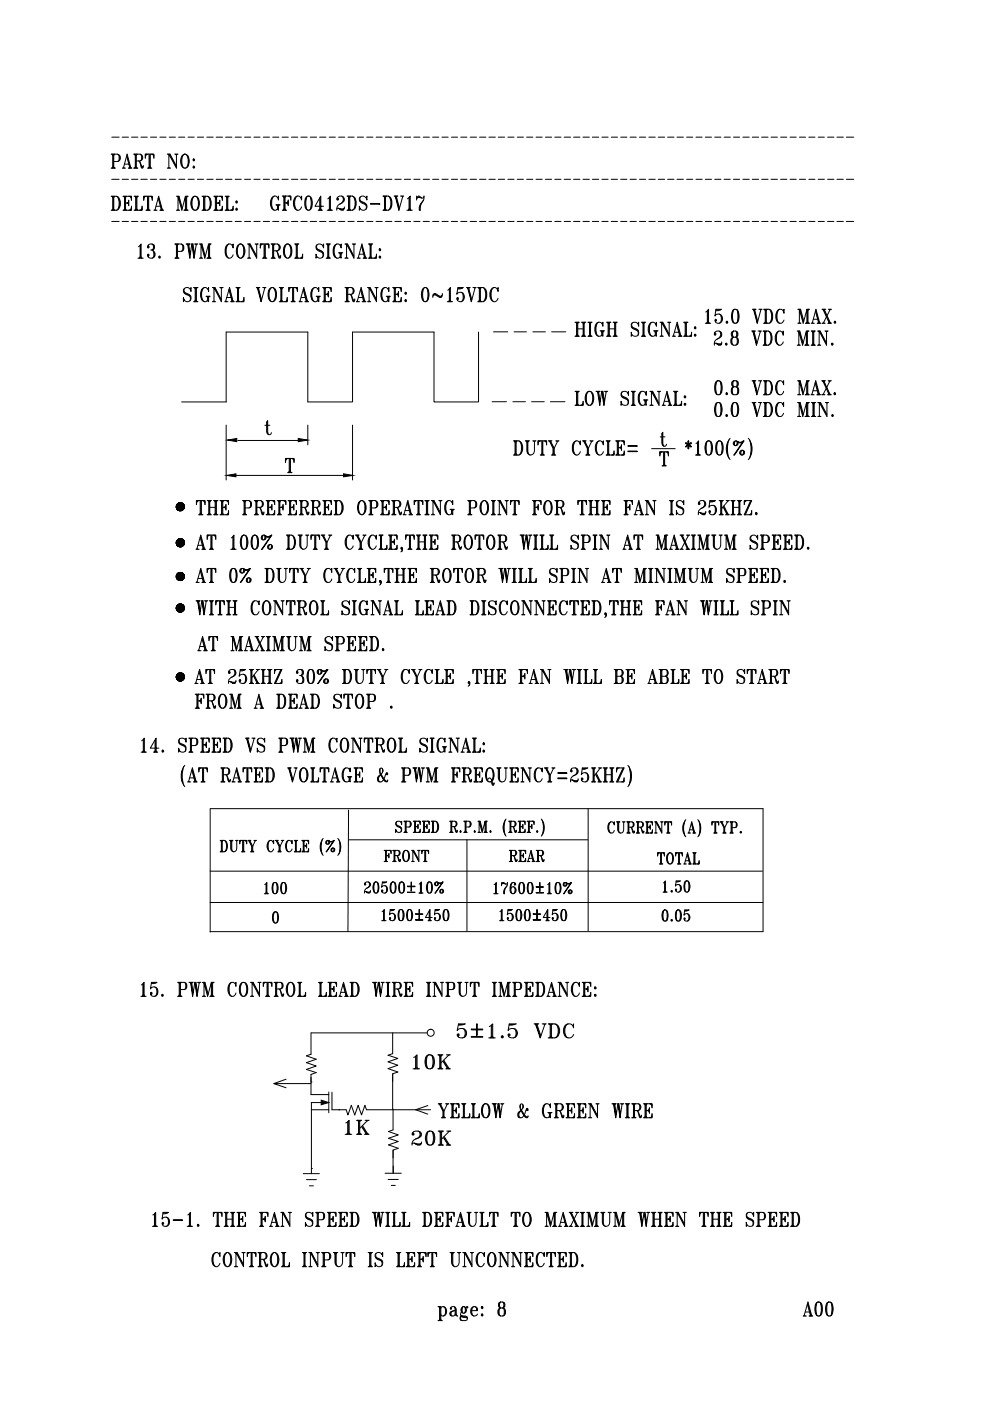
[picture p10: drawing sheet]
<svg xmlns="http://www.w3.org/2000/svg" width="210mm" height="297mm" viewBox="0 0 210 297" stroke-linecap="round" stroke-linejoin="round" font-family="sans-serif">
<g fill="none" stroke="#000" stroke-width=".21">
<path d="M23.6 32.7h1.3a.81 .81 0 0 1 .6 .8 .81 .81 0 0 1-.6 .7h-.8M23.6 35.6h.9M23.7 29.1h1.6M23.7 38h1.6M23.7 32.7l.2 .2M23.8 32.7l.1 .3M23.9 32.7v2.9M23.9 35.5l-.2 .1M23.9 35.4l-.1 .2M24 32.9v2.6M24.1 32.7v2.9M24.1 35.4l.1 .2"/>
<path d="M24.1 35.5l.3 .1M24.2 32.7l-.1 .3M24.4 32.7l-.3 .2M24.9 32.7l.4 .4v.7l-.4 .4M25.3 33l.1 .3-.1 .7M25.9 29.1h1.3M25.9 38h1.3M25.9 35.6h.7M26.1 35.6l.1-.1 .2 .1M26.2 35.5l.8-2.8 .8 2.9M26.4 34.8h1M26.9 33.1l.6 2.5"/>
<path d="M27 33.1l.6 2.5M27.2 35.6h.8M27.5 35.5l-.2 .1M27.5 35.4l-.1 .2M27.6 35.4l.3 .2M27.9 29.1h1.3M27.9 38h1.3M28.3 32.7h1.4a.74 .74 0 0 1 .6 .7 .74 .74 0 0 1-.6 .7h-.8M28.3 35.6h.9M28.4 32.7l.3 .2M28.6 32.7l.1 .3M28.7 32.7v2.9"/>
<path d="M28.7 35.5l-.3 .1M28.7 35.4l-.1 .2M28.8 32.9v2.6M28.9 32.7v2.9M28.9 35.4l.1 .2M28.9 35.5l.2 .1M29 32.7l-.1 .3M29.1 32.7l-.2 .2M29.4 34.1l.2 .1 .4 1.4h.3l.1-.5M29.6 34.2l.5 1.2 .3-.2M29.7 32.7l.3 .4v.6l-.3 .4M29.9 29.1h1.3"/>
<path d="M29.9 38h1.3M29.9 35.1l.4 .4M30 33v.8M30.9 32.7l-.1 .8v-.8h1.8v.8l-.1-.8M31.1 32.7l-.3 .4M31.1 32.7l-.3 .3M31.3 35.6h.9M31.4 32.7l-.6 .2M31.6 32.7v2.9M31.6 35.5l-.2 .1M31.6 35.4l-.1 .2M31.7 32.9v2.6"/>
<path d="M31.9 32.7v2.9M31.9 35.4v.2M31.9 35.5l.2 .1M31.9 29.1h1.3M31.9 38h1.3M32.1 32.7l.5 .2M32.3 32.7l.3 .3M32.4 32.7l.2 .4M33.9 29.1h1.3M33.9 38h1.3M35.5 35.6h.6M35.5 32.7h.6l1.3 2.5"/>
<path d="M35.6 35.6l.2-.1 .3 .1M35.6 32.7l.2 .2M35.9 29.1h1.3M35.9 38h1.3M35.9 32.7l1.4 2.5M37.1 32.7h.6M37.2 32.7l.2 .2 .2-.2M37.4 32.9v2.7l-1.6-2.9v2.8M37.9 29.1h1.3M37.9 38h1.3M38.6 33.1a2.5 2.5 0 0 0 0 2.1M38.8 32.9a.75 .75 0 0 1 .7-.2 .75 .75 0 0 1 .5 .7 1.66 1.66 0 0 1-.7 2.2 1.3 1.3 0 0 1-1-1.6z"/>
<path d="M39.1 32.7a2.19 2.19 0 0 0 0 2.9M39.3 32.7a2.08 2.08 0 0 1 0 2.9M39.8 33.1a2.5 2.5 0 0 1 0 2.1M39.9 29.1h1.3M39.9 38h1.3M40.9 33.8l.1-.1 .3 .1-.2 .3zM41 33.8l.1 .2zM41 35.2l.3 .2-.2 .2-.2-.1zM41 35.4l.1 .1zM41.9 29.1h1.3M41.9 38h1.3M43.8 29.1h1.4"/>
<path d="M43.8 38h1.4M45.8 29.1h1.4M45.8 38h1.4M47.8 29.1h1.4M47.8 38h1.4M49.9 29.1h1.3M49.9 38h1.3M51.8 29.1h1.4M51.8 38h1.4M53.8 29.1h1.3M53.8 38h1.3M55.8 29.1h1.3"/>
<path d="M55.8 38h1.3M57.8 29.1h1.3M57.8 38h1.3M59.8 29.1h1.3M59.8 38h1.3M61.8 29.1h1.3M61.8 38h1.3M63.8 29.1h1.3M63.8 38h1.3M65.8 29.1h1.3M65.8 38h1.3M67.8 29.1h1.3"/>
<path d="M67.8 38h1.3M69.8 29.1h1.3M69.8 38h1.3M71.8 29.1h1.3M71.8 38h1.3M73.8 29.1h1.3M73.8 38h1.3M75.8 29.1h1.3M75.8 38h1.3M77.8 29.1h1.3M77.8 38h1.3M79.7 29.1h1.4"/>
<path d="M79.7 38h1.4M81.7 29.1h1.4M81.7 38h1.4M83.7 29.1h1.4M83.7 38h1.4M85.7 29.1h1.4M85.7 38h1.4M87.7 29.1h1.4M87.7 38h1.4M89.7 29.1h1.3M89.7 38h1.3M91.7 29.1h1.3"/>
<path d="M91.7 38h1.3M93.7 29.1h1.3M93.7 38h1.3M95.7 29.1h1.3M95.7 38h1.3M97.7 29.1h1.3M97.7 38h1.3M99.7 29.1h1.3M99.7 38h1.3M101.7 29.1h1.3M101.7 38h1.3M103.7 29.1h1.3"/>
<path d="M103.7 38h1.3M105.6 29.1h1.4M105.6 38h1.4M107.7 29.1h1.3M107.7 38h1.3M109.7 29.1h1.3M109.7 38h1.3M111.7 29.1h1.3M111.7 38h1.3M113.7 29.1h1.3M113.7 38h1.3M115.6 29.1h1.4"/>
<path d="M115.6 38h1.4M117.6 29.1h1.3M117.6 38h1.3M119.6 29.1h1.4M119.6 38h1.4M121.6 29.1h1.4M121.6 38h1.4M123.6 29.1h1.4M123.6 38h1.4M125.6 29.1h1.3M125.6 38h1.3M127.6 29.1h1.3"/>
<path d="M127.6 38h1.3M129.6 29.1h1.3M129.6 38h1.3M131.6 29.1h1.3M131.6 38h1.3M133.6 29.1h1.3M133.6 38h1.3M135.6 29.1h1.3M135.6 38h1.3M137.6 29.1h1.3M137.6 38h1.3M139.6 29.1h1.3"/>
<path d="M139.6 38h1.3M141.5 29.1h1.4M141.5 38h1.4M143.5 29.1h1.4M143.5 38h1.4M145.6 29.1h1.3M145.6 38h1.3M147.6 29.1h1.3M147.6 38h1.3M149.5 29.1h1.4M149.5 38h1.4M151.5 29.1h1.4"/>
<path d="M151.5 38h1.4M153.5 29.1h1.3M153.5 38h1.3M155.5 29.1h1.3M155.5 38h1.3M157.5 29.1h1.4M157.5 38h1.4M159.5 29.1h1.4M159.5 38h1.4M161.5 29.1h1.3M161.5 38h1.3M163.5 29.1h1.3"/>
<path d="M163.5 38h1.3M165.5 29.1h1.3M165.5 38h1.3M167.5 29.1h1.3M167.5 38h1.3M169.5 29.1h1.3M169.5 38h1.3M171.5 29.1h1.3M171.5 38h1.3M173.5 29.1h1.3M173.5 38h1.3M175.5 29.1h1.3"/>
<path d="M175.5 38h1.3M177.4 29.1h1.4M177.4 38h1.4M179.4 29.1h1.6M179.4 38h1.6M23.6 41.6h1.1a1.77 1.77 0 0 1 .6 2.6l-.6 .4h-1.1M23.7 46.9h1.6M23.7 41.6l.2 .1M23.8 41.6l.1 .3M23.9 41.6v3M23.9 44.5l-.2 .1M23.9 44.3l-.1 .3"/>
<path d="M24 41.7v2.8M24.1 41.6v3M24.1 44.3l.1 .3M24.1 44.5l.3 .1M24.2 41.6l-.1 .3M24.4 41.6l-.3 .1M24.7 41.6a2.19 2.19 0 0 1 0 3M25.1 42a2.13 2.13 0 0 1 0 2.2M25.9 46.9h1.3M26.1 41.6h1.8v.9l-.1-.9M26.1 44.6h1.8v-.9l-.1 .9M26.2 41.6l.2 .1"/>
<path d="M26.3 41.6l.1 .3M26.4 41.6v3M26.4 44.5l-.2 .1M26.4 44.3l-.1 .3M26.5 41.7v2.8M26.6 44.3l.1 .3M26.6 41.6v3M26.6 43.1h.7M26.6 44.5l.3 .1M26.7 41.6l-.1 .3M26.9 41.6l-.3 .1M27.3 42.5v1.1z"/>
<path d="M27.3 42.8l-.2 .3 .2 .2M27.3 42.9l-.4 .2 .4 .1M27.3 41.6l.6 .1M27.5 41.6l.4 .3M27.6 41.6l.3 .4M27.9 46.9h1.3M27.9 44.5l-.6 .1M27.9 44.3l-.4 .3M27.9 44.2l-.3 .4M28.4 44.6h1.7v-.9l-.1 .9M28.4 41.6h1M28.6 41.6l.2 .1"/>
<path d="M28.7 41.6l.1 .3M28.8 41.6v3M28.8 44.5l-.2 .1M28.8 44.3l-.1 .3M28.9 41.7v2.8M29 41.6v3M29 44.3l.1 .3M29 44.5l.2 .1M29.1 41.6l-.1 .3M29.2 41.6l-.2 .1M29.2 54.7h1.2M29.4 52.3l.5-.6v3"/>
<path d="M29.7 52v2.7M29.7 54.6l-.3 .1M29.7 54.4l-.1 .3M29.8 52v2.6M29.9 46.9h1.3M29.9 54.4l.1 .3M29.9 54.6l.2 .1M30.1 44.5l-.5 .1M30.1 44.3l-.3 .3M30.1 44.2l-.2 .4M30.6 41.6l-.1 .9v-.9h1.8v.9l-.1-.9M30.7 41.6l-.2 .4"/>
<path d="M30.8 41.6l-.3 .3M30.9 44.6h1M31.1 41.6l-.6 .1M31.3 41.6v3M31.3 44.5l-.2 .1M31.3 44.3l-.2 .3M31.4 52.3l.1 .2zM31.4 52.2l.2 .1-.1 .3-.2-.1 .1-.5a.79 .79 0 0 1 1.4 .2l-.2 .7-.3 .1M31.4 54l.1 .1zM31.4 41.7v2.8M31.5 41.6v3M31.5 44.3l.1 .3"/>
<path d="M31.5 44.5l.2 .1M31.7 41.6l.6 .1M31.9 46.9h1.3M31.9 53a.87 .87 0 0 1 1 1.2 .87 .87 0 0 1-1.5 .2l-.1-.4 .2-.1 .1 .2-.2 .2M31.9 41.6l.4 .3M32.1 41.6l.2 .4M32.2 51.7a.73 .73 0 0 1 0 1.3 1.15 1.15 0 0 1 .1 1.7M32.5 51.9v1M32.6 53.5l.2 .2-.2 .7M32.6 44.6h.7M32.8 44.6l.1-.1 .2 .1M32.9 44.5l.7-2.9 .8 3"/>
<path d="M33.1 43.7h1M33.6 42l.6 2.6M33.6 42l.8 2.6M33.8 54.3l.2 .1-.1 .3-.3-.1zM33.8 54.4l.1 .2zM33.9 46.9h1.3M33.9 44.6h.8M34.2 44.5l-.2 .1M34.2 44.3l-.1 .3M34.4 44.3l.2 .3M35.9 46.9h1.3M37.1 51.7h1.3a.82 .82 0 0 1 .6 .8 .82 .82 0 0 1-.6 .8h-.8"/>
<path d="M37.1 54.7h.9M37.2 51.7l.2 .2M37.3 51.7l.1 .3M37.4 41.6h.6l.6 2.6M37.4 44.6h.7M37.4 51.7v3M37.4 54.6l-.2 .1M37.4 54.4l-.1 .3M37.5 51.9v2.7M37.5 44.6l.2-.1 .3 .1M37.5 41.6l.2 .1M37.6 51.7v3"/>
<path d="M37.6 54.4l.1 .3M37.6 54.6l.2 .1M37.7 44.5v-2.9l.9 3 .7-3v3M37.7 51.7l-.1 .3M37.8 51.7l-.2 .2M37.9 46.9h1.3M37.9 41.6l.7 2.6M38.4 51.7l.4 .5v.7l-.4 .4M38.8 52l.1 .3-.1 .7M39 44.6h.9M39.3 41.6h.6M39.3 44.5l-.2 .1"/>
<path d="M39.3 44.3l-.1 .3M39.4 41.7v2.8M39.4 51.7h.9M39.6 41.6v3M39.6 44.3l.1 .3M39.6 44.5l.2 .1M39.6 51.7l.3 .2M39.7 41.6l-.1 .3M39.7 51.7l.2 .3M39.8 51.7l.4 3-.3-3M39.8 41.6l-.2 .1M39.9 46.9h1.3"/>
<path d="M40 51.7l.3 2.3 .4-2.3M40.1 51.7l-.1 .3M40.2 51.7l-.2 .2M40.3 54l-.1 .7M40.7 51.7l.4 3-.3-3M40.7 51.7h.2l.4 2.3 .3-2.1M40.8 42a2.5 2.5 0 0 0 0 2.2M40.9 41.7a.79 .79 0 0 1 1.2 .6 1.66 1.66 0 0 1-.6 2.3 1.3 1.3 0 0 1-1-1.7zM41.3 41.6a2.19 2.19 0 0 0 0 3M41.3 54l-.2 .7M41.3 51.7h.6M41.4 51.7l.2 .2 .2-.2"/>
<path d="M41.5 41.6a1.99 1.99 0 0 1 .4 2.4l-.2 .5-.2 .1M41.9 46.9h1.3M41.9 42a2.5 2.5 0 0 1 0 2.2M42.3 54.7h.7M42.3 51.7h.5l.7 2.6M42.4 54.7l.2-.1 .2 .1M42.4 51.7l.2 .2M42.6 54.6v-2.9l.8 3 .8-3v3M42.7 51.7l.7 2.6M42.8 41.6h1.2a1.82 1.82 0 0 1 .6 2.6l-.6 .4h-1.2M43 41.6l.2 .1M43.1 41.6l.1 .3"/>
<path d="M43.2 41.6v3M43.2 44.5l-.2 .1M43.2 44.3l-.1 .3M43.3 41.7v2.8M43.4 41.6v3M43.4 44.3l.1 .3M43.4 44.5l.2 .1M43.5 41.6l-.1 .3M43.6 41.6l-.2 .1M43.8 46.9h1.4M43.8 54.7h1M44 41.6a1.99 1.99 0 0 1 .4 2.4l-.2 .5-.2 .1"/>
<path d="M44.2 51.7h.6M44.2 54.6l-.2 .1M44.2 54.4l-.1 .3M44.3 51.9v2.7M44.4 42a2.5 2.5 0 0 1 0 2.2M44.4 51.7v3M44.4 54.4l.2 .3M44.4 54.6l.2 .1M44.6 51.7l-.2 .3M44.6 51.7l-.2 .2M45.3 41.6h1.8v.9v-.9M45.3 44.6h1.8v-.9v.9"/>
<path d="M45.5 41.6l.2 .1M45.6 41.6l.1 .3M45.7 41.6v3M45.7 44.5l-.2 .1M45.7 44.3l-.1 .3M45.8 41.7v2.8M45.8 46.9h1.4M45.9 43.1h.7M45.9 41.6v3M45.9 44.3l.1 .3M45.9 44.5l.2 .1M46 41.6l-.1 .3"/>
<path d="M46.1 41.6l-.2 .1M46.6 42.5v1.1l-.1-.5zM46.6 42.8l-.2 .3 .2 .2M46.6 42.9l-.5 .2 .5 .1M46.6 41.6l.5 .1M46.8 41.6l.3 .3M46.9 41.6l.2 .4M47.1 44.5l-.5 .1M47.1 44.3l-.3 .3M47.1 44.2l-.2 .4M47.7 44.6h1.7v-.9l-.1 .9M47.7 41.6h.9"/>
<path d="M47.8 46.9h1.4M47.8 41.6l.3 .1M47.9 41.6l.2 .3M48.1 52.2a2.2 2.2 0 0 0 0 2.1M48.1 41.6v3M48.1 44.5l-.3 .1M48.1 44.3l-.2 .3M48.2 41.7v2.8M48.3 44.3l.1 .3M48.3 41.6v3M48.3 44.5l.2 .1M48.4 41.6l-.1 .3"/>
<path d="M48.5 51.7a2.24 2.24 0 0 0 0 3M48.5 41.6l-.2 .1M49.3 52.2l.1-.5v.9a.81 .81 0 0 0-.7-.9 .81 .81 0 0 0-.9 .8 1.74 1.74 0 0 0 .7 2.2 .87 .87 0 0 0 .9-.7M49.4 44.5l-.6 .1M49.4 44.3l-.3 .3M49.4 44.2l-.2 .4M49.9 46.9h1.3M50.1 42.6l.2 .2-.1 .3-.2-.2zM50.1 42.8l.1 .1zM50.1 44.2l.2 .1-.1 .3-.2-.1zM50.1 44.3l.1 .2zM50.3 52.2a.78 .78 0 0 1 .9-.5 .78 .78 0 0 1 .6 .8 1.74 1.74 0 0 1-.7 2.2 1.26 1.26 0 0 1-1-1.7z"/>
<path d="M50.4 52.2a2.58 2.58 0 0 0 0 2.1M50.9 51.7a2.12 2.12 0 0 0 0 3M51.1 51.7a2.24 2.24 0 0 1 0 3M51.6 52.2a2.58 2.58 0 0 1 0 2.1M51.8 46.9h1.4M52.5 54.7h.7M52.5 51.7h.5l1.4 2.6M52.6 54.7l.2-.1 .2 .1M52.6 51.7l.2 .2M52.9 51.7l1.4 2.6M53.8 46.9h1.3M54.1 51.7h.7"/>
<path d="M54.2 51.7l.2 .2 .2-.2M54.4 51.9v2.8l-1.6-3v2.9M55.3 51.7l-.1 .9v-.9h1.8v.9l-.1-.9M55.4 51.7l-.2 .5M55.5 51.7l-.3 .3M55.7 54.7h.9M55.8 51.7l-.6 .2M55.8 46.9h1.3M56 51.7v3M56 54.6l-.2 .1M56 54.4l-.1 .3M56.1 51.9v2.7"/>
<path d="M56.2 51.7v3M56.2 54.4l.1 .3M56.2 54.6l.3 .1M56.5 51.7l.5 .2M56.7 51.7l.3 .3M56.8 51.7l.2 .5M57.5 51.7h1.3a.73 .73 0 0 1 .6 .8 .73 .73 0 0 1-.6 .7h-.8M57.5 54.7h.9M57.6 51.7l.2 .2M57.7 42a2.58 2.58 0 0 0 0 2.2M57.7 51.7l.1 .3M57.8 46.9h1.3"/>
<path d="M57.8 51.7v3M57.8 54.6l-.2 .1M57.8 54.4l-.1 .3M57.9 51.9v2.7M58 51.7v3M58 54.4l.2 .3M58 54.6l.3 .1M58.2 41.6a2.24 2.24 0 0 0 0 3M58.2 51.7l-.2 .3M58.3 51.7l-.3 .2M58.5 53.2a2.26 2.26 0 0 1 .7 1.5h.2l.1-.6M58.5 43.4h.9"/>
<path d="M58.6 43.4l.2 .2M58.7 53.3l.5 1 .1 .1 .2-.1M58.7 43.4l.1 .3M58.8 43.4v.9l-.1 .1M58.8 51.7l.4 .5v.5l-.4 .5M59 42v-.4v.8a.79 .79 0 0 0-.7-.9 .79 .79 0 0 0-.8 .8 1.74 1.74 0 0 0 .7 2.3l.5-.2h.3v.2v-1.2M59 43.6v.7M59 54.1l.4 .5M59.2 52l.1 .3-.1 .6M59.2 43.4l-.2 .3M59.3 43.4l-.3 .2M59.8 46.9h1.3"/>
<path d="M59.8 41.6h1.9v.8l-.2-.8M59.8 44.6h1M60 41.6l.2 .1M60.1 41.6l.1 .3M60.2 41.6v3M60.2 44.4l-.2 .2M60.2 44.3l-.1 .3M60.3 41.7v2.7M60.4 52.2a2.2 2.2 0 0 0 0 2.1M60.4 44.4l.2 .2M60.4 41.6v3M60.4 43h.7"/>
<path d="M60.4 44.3l.1 .3M60.5 51.9a.78 .78 0 0 1 1.3 .6l.1 .5a1.26 1.26 0 0 1-1 1.7 1.8 1.8 0 0 1-.6-2.5zM60.5 41.6l-.1 .3M60.6 41.6l-.2 .1M60.9 51.7a2.24 2.24 0 0 0 0 3M61.1 42.4v1.2l-.1-.6zM61.1 42.7l-.2 .3 .2 .3M61.1 42.8l-.5 .2 .5 .1M61.1 51.7a2.24 2.24 0 0 1 0 3M61.1 41.6l.6 .1M61.3 41.6l.4 .3M61.5 41.6l.2 .4"/>
<path d="M61.5 52.2a2.2 2.2 0 0 1 0 2.1M61.8 46.9h1.3M62.5 54.7h1.7v-.8l-.2 .8M62.5 51.7h.9M62.6 42a2.2 2.2 0 0 0 0 2.2M62.6 51.7l.2 .2M62.7 51.7l.1 .3M62.8 51.7v3M62.8 54.6l-.2 .1M62.8 54.4l-.1 .3M62.9 51.9v2.7M63 41.6a2.24 2.24 0 0 0 0 3"/>
<path d="M63 51.7v3M63 54.4l.1 .3M63 54.6l.3 .1M63.1 51.7l-.1 .3M63.3 51.7l-.3 .2M63.8 46.9h1.3M63.8 42l.2-.4v.8a.81 .81 0 0 0-.8-.9 .81 .81 0 0 0-.9 .8 1.74 1.74 0 0 0 .7 2.3 .87 .87 0 0 0 1-.7M64.2 54.6l-.6 .1M64.2 54.4l-.4 .3M64.2 54.3l-.2 .4M65 41.7l.5-.1a1.43 1.43 0 0 1 .7 1.7l-.1 .7-.2 .4-.6 .2a1.43 1.43 0 0 1-.7-1.8l.1-.6zM65 41.9a2.76 2.76 0 0 0 0 2.4"/>
<path d="M65.3 41.6a1.73 1.73 0 0 0-.5 1.8l.3 1 .2 .2M65.5 41.6a1.73 1.73 0 0 1 .5 1.8l-.2 1-.3 .2M65.8 46.9h1.3M65.9 41.9a2.76 2.76 0 0 1 0 2.4M67.1 52.6l.1 .3a1.69 1.69 0 0 1 1.3 .8M67.2 51.9a.68 .68 0 0 0 .3 1l.6 .3a.83 .83 0 0 1 .2 1.4 .83 .83 0 0 1-1.3-.7v.8l.1-.4M67.5 44.6h.9M67.8 46.9h1.3M67.8 42v2.6M67.8 44.4l-.3 .2M67.8 44.3l-.1 .3M67.9 41.9v2.5"/>
<path d="M68 44.3l.1 .3M68 44.4l.2 .2M68.5 52.2l.1-.5v.9a.79 .79 0 0 0-1.1-.8 .79 .79 0 0 0 0 1.4l.6 .3a.74 .74 0 0 1 .3 1.1M68.6 43.7h-1.8l1.2-2.1v3M69.2 54.7h.8M69.2 51.7h.8M69.3 51.7l.2 .2M69.4 44.6h1.1M69.4 51.7l.1 .3M69.5 42.2l.5-.6v3M69.5 51.7v3M69.5 54.6l-.2 .1"/>
<path d="M69.5 54.4l-.1 .3M69.6 51.9v2.7M69.7 51.7v3M69.7 54.4l.1 .3M69.7 54.6l.3 .1M69.8 46.9h1.3M69.8 41.9v2.7M69.8 44.4l-.2 .2M69.8 44.3l-.1 .3M69.8 51.7l-.1 .3M70 41.9v2.5M70 51.7l-.3 .2"/>
<path d="M70 44.3l.2 .3M70 44.4l.3 .2M71 52.2a2.2 2.2 0 0 0 0 2.1M71.4 51.7a2.12 2.12 0 0 0 0 3M71.5 42.2l.2 .1zM71.5 42l.3 .3-.1 .1-.3-.1a.81 .81 0 0 1 .9-.8 .81 .81 0 0 1 .7 .9 2.06 2.06 0 0 1-1.2 1l-.3 .3-.1 .9M71.8 46.9h1.3M71.8 53.6h.9M71.9 53.6l.2 .1M72 53.6l.1 .3M72.1 53.6v.8l-.1 .2M72.2 52.2l.1-.5v.9a.81 .81 0 0 0-.7-.9 .81 .81 0 0 0-.9 .8 1.69 1.69 0 0 0 .7 2.2l.6-.1 .3 .1v-1.1"/>
<path d="M72.2 53.7v.7M72.5 41.6a1 1 0 0 1 .3 1 1 1 0 0 1-.8 .7M72.5 53.6l-.2 .3M72.5 53.6l-.2 .1M72.8 41.9v.8M73 44.2l-.2 .1-1.3-.1-.1 .1M73 43.9l-.2 .7h-.5l-.5-.4 .5 .2 .6-.1M73.1 54.7h.7M73.1 51.7h.6l1.3 2.6M73.2 54.7l.3-.1 .2 .1M73.2 51.7l.3 .2M73.6 41.6h1.1a1.76 1.76 0 0 1 0 3h-1.1"/>
<path d="M73.6 51.7l1.4 2.6M73.7 41.6l.2 .1M73.8 46.9h1.3M73.8 41.6l.1 .3M73.9 41.6v3M73.9 44.4l-.2 .2M73.9 44.3l-.1 .3M74 41.7v2.7M74.2 41.6v3M74.2 44.3v.3M74.2 44.4l.2 .2M74.2 41.6v.3"/>
<path d="M74.4 41.6l-.2 .1M74.7 41.6a2.12 2.12 0 0 1 0 3M74.7 51.7h.7M74.8 51.7l.2 .2 .3-.2M75 51.9v2.8l-1.5-3v2.9M75.2 42a2.58 2.58 0 0 1 0 2.2M75.7 54.7h.7M75.8 46.9h1.3M75.8 54.7l.2-.1 .2 .1M76 54.6l.7-2.9 .8 3M76.2 53.9h1M76.3 42.4l.1 .3a1.69 1.69 0 0 1 1.3 .9"/>
<path d="M76.4 41.7a.68 .68 0 0 0 .3 1l.6 .3a.83 .83 0 0 1 .2 1.5 .83 .83 0 0 1-1.3-.8v.9l.1-.4M76.7 52.2l.6 2.5M76.7 52.2l.8 2.5M77 54.7h.8M77.3 54.6l-.2 .1M77.3 54.4l-.1 .3M77.5 54.4l.2 .3M77.7 42l.1-.4v.8a.79 .79 0 0 0-1.1-.8 .79 .79 0 0 0 0 1.4l.6 .3a.74 .74 0 0 1 .2 1.1M77.8 46.9h1.3M78.1 54.7h1.7v-.8l-.1 .8M78.1 51.7h.9M78.2 51.7l.3 .2"/>
<path d="M78.3 51.7l.2 .3M78.5 51.7v3M78.5 54.6l-.3 .1M78.5 54.4l-.2 .3M78.6 43.1h1.9v.2h-1.9zM78.6 51.9v2.7M78.7 51.7v3M78.7 54.4l.1 .3M78.7 54.6l.2 .1M78.8 51.7l-.1 .3M78.9 51.7l-.2 .2M79.7 46.9h1.4"/>
<path d="M79.8 54.6l-.6 .1M79.8 54.4l-.3 .3M79.8 54.3l-.2 .4M80.4 52.9l.2-.2v.5zM80.4 54.4l.2-.1v.4zM80.5 52.9l.1 .1zM80.5 54.4l.1 .2zM81.2 41.6h1.1a1.81 1.81 0 0 1 0 3h-1.1M81.3 41.6l.2 .1M81.4 41.6l.1 .3M81.5 41.6v3M81.5 44.4l-.2 .2"/>
<path d="M81.5 44.3l-.1 .3M81.6 41.7v2.7M81.7 41.6v3M81.7 46.9h1.4M81.7 44.3l.2 .3M81.7 44.4l.3 .2M81.9 41.6l-.2 .3M82 41.6l-.3 .1M82.3 41.6a2.24 2.24 0 0 1 0 3M82.7 42a2.2 2.2 0 0 1 0 2.2M83.6 41.6h.8M83.7 41.6l.2 .3"/>
<path d="M83.7 46.9h1.4M83.8 41.6l.8 3-.7-3M84 41.6l.7 2.6M84.1 41.6l-.1 .3M84.2 41.6l-.2 .1M84.9 41.6h.7M85.2 41.6l.2 .1 .1-.1M85.4 41.7l-.8 2.9M85.7 46.9h1.4M86.3 44.6h1.1M86.4 42.2l.6-.6v3M86.7 41.9v2.7"/>
<path d="M86.7 44.4l-.2 .2M86.7 44.3l-.1 .3M86.9 41.9v2.5M87 44.3l.1 .3M87 44.4l.2 .2M87.7 46.9h1.4M88.3 41.6v.8M88.5 41.9l.2-.2 .4 .2M89.2 43.3l-.2 1.3M89.4 42l-.7-.1-.4 .3 .4-.6 .7 .4h.3l.2-.4a2.39 2.39 0 0 1-.7 1.8l-.1 1.2h-.2a2.5 2.5 0 0 1 .9-2.2M89.7 46.9h1.3M91.7 46.9h1.3"/>
<path d="M93.7 46.9h1.3M95.7 46.9h1.3M97.7 46.9h1.3M99.7 46.9h1.3M101.7 46.9h1.3M103.7 46.9h1.3M105.6 46.9h1.4M107.7 46.9h1.3M109.7 46.9h1.3M111.7 46.9h1.3M113.7 46.9h1.3M115.6 46.9h1.4"/>
<path d="M117.6 46.9h1.3M119.6 46.9h1.4M121.6 46.9h1.4M123.6 46.9h1.4M125.6 46.9h1.3M127.6 46.9h1.3M129.6 46.9h1.3M131.6 46.9h1.3M133.6 46.9h1.3M135.6 46.9h1.3M137.6 46.9h1.3M139.6 46.9h1.3"/>
<path d="M141.5 46.9h1.4M143.5 46.9h1.4M145.6 46.9h1.3M147.6 46.9h1.3M149.5 46.9h1.4M151.5 46.9h1.4M153.5 46.9h1.3M155.5 46.9h1.3M157.5 46.9h1.4M159.5 46.9h1.4M161.5 46.9h1.3M163.5 46.9h1.3"/>
<path d="M165.5 46.9h1.3M167.5 46.9h1.3M169.5 46.9h1.3M171.5 46.9h1.3M173.5 46.9h1.3M175.5 46.9h1.3M177.4 46.9h1.4M179.4 46.9h1.6M39 61.8a1.71 1.71 0 0 0 1.2 .9l.2 .2M39.1 61.1a.64 .64 0 0 0 .3 1l.6 .3a.82 .82 0 0 1 .3 1.3 .82 .82 0 0 1-1.3-.2l-.1-.4v.9l.1-.5M40.4 61.4l.1-.4v.8a.79 .79 0 0 0-.9-.9 .79 .79 0 0 0-.6 1.2l1.2 .7 .2 .3-.2 .7M41 61h1"/>
<path d="M41 64h1M41.2 61l.2 .1M41.3 61l.1 .3M41.4 61v3M41.4 63.8l-.2 .2M41.4 63.7l-.1 .3M41.5 61.1v2.7M41.6 61v3M41.6 63.7l.1 .3M41.6 63.8l.3 .2M41.7 61l-.1 .3M41.9 61l-.3 .1"/>
<path d="M42.9 61.4a2.58 2.58 0 0 0 0 2.1M43.3 61a2.12 2.12 0 0 0 0 3M43.7 62.8h.9M43.8 62.8l.2 .1M43.9 62.8l.1 .3M44 62.8v.9l-.1 .1M44.1 61.4l.1-.4v.8a.79 .79 0 0 0-.7-.9 .79 .79 0 0 0-.8 .8 1.74 1.74 0 0 0 .6 2.3l.6-.2h.2l.1 .2v-1.2M44.1 62.9v.8M44.4 62.8l-.2 .3M44.5 62.8l-.3 .1M45 61h.6l1.3 2.5M45 64h.7"/>
<path d="M45.2 64l.2-.2 .2 .2M45.2 61l.2 .1M45.5 61l1.3 2.5M46.6 61h.7M46.7 61l.2 .1 .3-.1M46.9 61.1v2.9l-1.5-3v2.8M47.7 64h.6M47.7 64l.2-.2 .2 .2M47.9 63.8l.8-2.8 .7 3M48.1 63.1h1M48.5 61.4l.7 2.6M48.7 61.4l.6 2.6"/>
<path d="M48.9 64h.8M49.2 63.8l-.2 .2M49.2 63.7l-.1 .3M49.3 63.7l.3 .3M50 64h1.7v-.9l-.1 .9M50 61h.9M50.2 61l.2 .1M50.2 61l.2 .3M50.4 61v3M50.4 63.8l-.2 .2M50.4 63.7l-.2 .3M50.5 61.1v2.7"/>
<path d="M50.6 61v3M50.6 63.7l.1 .3M50.6 63.8l.2 .2M50.7 61l-.1 .3M50.8 61l-.2 .1M51.7 63.8l-.5 .2M51.7 63.7l-.3 .3M51.7 63.5l-.2 .5M54.3 61h.8M54.4 61l.3 .3M54.6 61l.8 3-.7-3M54.8 61l.6 2.5"/>
<path d="M54.9 61l-.1 .3M55 61l-.2 .1M55.7 61h.7M55.9 61l.2 .1 .1-.1M56.1 61.1l-.7 2.9M57.2 61.4a2.2 2.2 0 0 0 0 2.1M57.3 61.1a.78 .78 0 0 1 1.2 .6l.1 .5a1.26 1.26 0 0 1-1 1.8 1.8 1.8 0 0 1-.5-2.6zM57.6 61a2.24 2.24 0 0 0 0 3M57.9 61a2.24 2.24 0 0 1 0 3M58.3 61.4a2.2 2.2 0 0 1 0 2.1M59.2 64h1.7v-.9l-.1 .9M59.2 61h.9"/>
<path d="M59.3 61l.2 .1M59.4 61l.1 .3M59.5 61v3M59.5 63.8l-.2 .2M59.5 63.7l-.1 .3M59.7 61.1v2.7M59.8 61v3M59.8 63.7l.1 .3M59.8 63.8l.2 .2M59.9 61l-.1 .3M60 61l-.2 .1M60.9 63.8l-.5 .2"/>
<path d="M60.9 63.7l-.3 .3M60.9 63.5l-.2 .5M61.4 61l-.2 .8v-.8h1.9v.8l-.2-.8M61.5 61l-.3 .4M61.6 61l-.4 .3M61.7 64h.9M61.8 61l-.6 .1M62 61v3M62 63.8l-.2 .2M62 63.7l-.1 .3M62.1 61.1v2.7M62.3 61v3"/>
<path d="M62.3 63.7l.1 .3M62.3 63.8l.2 .2M62.5 61l.6 .1M62.7 61l.4 .3M62.9 61l.2 .4M63.4 64h.7M63.5 64l.1-.2 .3 .2M63.6 63.8l.8-2.8 .8 3M63.9 63.1h1M64.3 61.4l.7 2.6M64.4 61.4l.7 2.6M64.6 64h.8"/>
<path d="M65 63.8l-.2 .2M65 63.7l-.1 .3M65.1 63.7l.2 .3M66.2 61.4a2.58 2.58 0 0 0 0 2.1M66.7 61a2.12 2.12 0 0 0 0 3M67 62.8h.9M67.1 62.8l.3 .1M67.3 62.8l.1 .3M67.4 62.8v.9l-.1 .1M67.5 61.4l.1-.4v.8a.79 .79 0 0 0-.7-.9 .79 .79 0 0 0-.9 .8 1.74 1.74 0 0 0 .7 2.3l.6-.2 .3 .2v-1.2M67.5 62.9v.8M67.7 62.8l-.1 .3"/>
<path d="M67.8 62.8l-.2 .1M68.4 61h1.8v.8l-.1-.8M68.4 64h1.8v-.9l-.1 .9M68.5 61l.2 .1M68.6 61l.1 .3M68.7 61v3M68.7 63.8l-.2 .2M68.7 63.7l-.1 .3M68.9 61.1v2.7M68.9 63.7l.2 .3M68.9 61v3M68.9 62.4h.7"/>
<path d="M68.9 63.8l.3 .2M69.1 61l-.2 .3M69.2 61l-.3 .1M69.6 61.8v1.1zM69.6 62.1l-.2 .3 .2 .3M69.6 62.2l-.4 .2 .4 .1M69.6 61l.6 .1M69.9 61l.3 .3M70 61l.2 .4M70.2 63.8l-.6 .2M70.2 63.7l-.3 .3M70.2 63.5l-.2 .5"/>
<path d="M73.1 61h1.4a.74 .74 0 0 1 .6 .7 .74 .74 0 0 1-.6 .7h-.8M73.1 64h1M73.3 61l.2 .1M73.4 61l.1 .3M73.5 61v3M73.5 63.8l-.2 .2M73.5 63.7l-.1 .3M73.6 61.1v2.7M73.7 61v3M73.7 63.7l.1 .3M73.7 63.8l.2 .2M73.8 61l-.1 .3"/>
<path d="M73.9 61l-.2 .1M74.2 62.4l.2 .1 .5 1.5h.2l.1-.6M74.4 62.5l.6 1.2 .2-.2M74.5 61l.4 .4v.6l-.4 .4M74.7 63.4l.4 .4M74.9 61.3v.8M75.6 64h.6M75.6 64l.2-.2 .2 .2M75.8 63.8l.8-2.8 .8 3M76 63.1h1M76.4 61.4l.7 2.6M76.6 61.4l.6 2.6"/>
<path d="M76.8 64h.8M77.1 63.8l-.2 .2M77.1 63.7l-.1 .3M77.2 63.7l.3 .3M77.9 61h.6l1.3 2.5M77.9 64h.7M78 64l.3-.2 .2 .2M78 61l.3 .1M78.4 61l1.3 2.5M79.5 61h.7M79.6 61l.2 .1 .3-.1M79.8 61.1v2.9l-1.5-3v2.8"/>
<path d="M81.1 61.4a2.58 2.58 0 0 0 0 2.1M81.6 61a2.12 2.12 0 0 0 0 3M81.9 62.8h.9M82 62.8l.2 .1M82.1 62.8l.1 .3M82.2 62.8v.9l-.1 .1M82.3 61.4l.2-.4v.8a.79 .79 0 0 0-.8-.9 .79 .79 0 0 0-.8 .8 1.74 1.74 0 0 0 .7 2.3l.5-.2 .4 .2v-1.2M82.3 62.9v.8M82.6 62.8l-.1 .3M82.7 62.8l-.2 .1M83.3 61h1.8v.8l-.2-.8M83.3 64h1.8v-.9l-.2 .9"/>
<path d="M83.4 61l.2 .1M83.5 61l.1 .3M83.6 61v3M83.6 63.7l-.1 .3M83.6 63.8l-.2 .2M83.7 61.1v2.7M83.8 62.4h.7M83.8 61v3M83.8 63.7l.1 .3M83.8 63.8l.3 .2M83.9 61l-.1 .3M84.1 61l-.3 .1"/>
<path d="M84.5 61.8v1.1zM84.5 62.1l-.2 .3 .2 .3M84.5 62.2l-.4 .2 .4 .1M84.5 61l.6 .1M84.7 61l.4 .3M84.8 61l.3 .4M85.1 63.8l-.6 .2M85.1 63.7l-.4 .3M85.1 63.5l-.3 .5M85.8 62.1l.3-.1v.4zM85.8 63.7l.3-.2v.5zM86 62.1l.1 .1z"/>
<path d="M86 63.7l.1 .1zM89.7 61.1l.6-.1a1.54 1.54 0 0 1 .7 1.7l-.4 1.1-.5 .2a1.5 1.5 0 0 1-.7-1.8zM89.7 61.3a2.76 2.76 0 0 0 0 2.4M90.1 61a1.73 1.73 0 0 0-.5 1.8l.2 1 .3 .2M90.3 61a2.54 2.54 0 0 1 0 3M90.6 61.3a3.3 3.3 0 0 1 0 2.4M91.8 62.5l.5-.1 .9 .5 .5-.1M93.8 62.5l-.6 .3-1.1-.6-.3 .2v.7M93.8 62.2l-.1 .7-.2 .2-1.2-.6-.5 .2v.1M94.8 64h1.2M94.9 61.6l.6-.6v3M95.3 61.3v2.7"/>
<path d="M95.3 63.8l-.3 .2M95.3 63.7l-.1 .3M95.4 61.3v2.5M95.5 63.7l.1 .3M95.5 63.8l.2 .2M97 63.2l.1 .2zM97.1 61.3h.4l.7-.3h-1.1l-.3 1.4a.88 .88 0 0 1 1.1-.4 .88 .88 0 0 1 .6 1.1 .83 .83 0 0 1-.6 .8 .83 .83 0 0 1-.9-.2l-.2-.5 .3-.1 .1 .3-.2 .1M97.1 61.1h.9M97.8 62l.2 .1a1.43 1.43 0 0 1-.2 1.9M98.2 62.4l.1 .3-.1 .8M98.9 61h.8M99 61l.3 .3"/>
<path d="M99.1 61l.8 3-.6-3M99.3 61l.7 2.5M99.5 61l-.2 .3M99.6 61l-.3 .1M100.3 61h.7M100.5 61l.2 .1 .1-.1M100.7 61.1l-.8 2.9M101.3 61h1.1a1.81 1.81 0 0 1 0 3h-1.1M101.4 61l.2 .1M101.5 70.4v14.8h-9.5v-14.8h-17.3v14.8h-9.4v-14.8h-17.4v14.8h-9.4M101.5 61l.1 .3M101.6 63.7l-.1 .3"/>
<path d="M101.6 61v3M101.6 63.8l-.2 .2M101.8 61.1v2.7M101.8 61v3M101.8 63.7l.2 .3M101.8 63.8l.3 .2M102 61l-.2 .3M102.1 61l-.3 .1M102.4 61a2.24 2.24 0 0 1 0 3M102.9 61.4a2.2 2.2 0 0 1 0 2.1M104.2 61.4a2.58 2.58 0 0 0 0 2.1M104.6 70.4h3"/>
<path d="M104.7 61a2.24 2.24 0 0 0 0 3M105.5 61.4l.1-.4v.8a.81 .81 0 0 0-.7-.9 .81 .81 0 0 0-.9 .8 1.74 1.74 0 0 0 .7 2.3 .87 .87 0 0 0 .9-.8M109 70.4h2.6M113 70.4h2.6M117 70.4h3M121.9 68.3h.9M121.9 71.3h.9M122 68.3l.2 .2M122.2 68.3v.3M122.2 68.3v3M122.2 71.2l-.2 .1M122.2 71v.3"/>
<path d="M122.4 68.5v2.7M122.5 68.3v3M122.5 69.7h1.1M122.5 71l.1 .3M122.5 71.2l.2 .1M122.6 68.3l-.1 .3M122.7 68.3l-.2 .2M123.3 68.3h.9M123.3 71.3h.9M123.4 68.3l.2 .2M123.5 68.3l.1 .3M123.6 68.3v3"/>
<path d="M123.6 71.2l-.2 .1M123.6 71l-.1 .3M123.7 68.5v2.7M123.9 68.3v3M123.9 71l.1 .3M123.9 71.2l.2 .1M124 68.3l-.1 .3M124.1 68.3l-.2 .2M124.7 68.3h.8M124.7 71.3h.8M124.7 68.3l.3 .2M124.9 68.3l.1 .3"/>
<path d="M125 68.3v3M125 71.2l-.3 .1M125 71l-.1 .3M125.1 68.5v2.7M125.2 68.3v3M125.2 71l.1 .3M125.2 71.2l.2 .1M125.3 68.3l-.1 .3M125.4 68.3l-.2 .2M126.5 68.7a2.13 2.13 0 0 0 0 2.2M126.9 68.3a2.19 2.19 0 0 0 0 3M127.2 70.1h1"/>
<path d="M127.4 70.1l.2 .2M127.5 70.1l.1 .3M127.6 70.1l-.1 1.1M127.7 68.7l.1-.4v.9a.81 .81 0 0 0-.7-.9 .81 .81 0 0 0-.9 .7 1.74 1.74 0 0 0 .7 2.3l.6-.1 .3 .1v-1.2M127.7 70.3v.7M127.9 70.1l-.1 .3M128 70.1l-.2 .2M128.6 68.3h.9M128.6 71.3h.9M128.7 68.3l.2 .2M128.8 68.3l.1 .3M128.9 68.3v3"/>
<path d="M128.9 71.2l-.2 .1M128.9 71l-.1 .3M129.1 68.5v2.7M129.2 69.7h1.1M129.2 68.3v3M129.2 71l.1 .3M129.2 71.2l.2 .1M129.3 68.3l-.1 .3M129.4 68.3l-.2 .2M130 68.3h.9M130 71.3h.9M130.1 68.3l.2 .2"/>
<path d="M130.2 68.3l.1 .3M130.3 68.3v3M130.3 71.2l-.2 .1M130.3 71l-.1 .3M130.4 68.5v2.7M130.5 68.3v3M130.5 71l.2 .3M130.5 71.2l.3 .1M130.7 68.3l-.2 .3M130.8 68.3l-.3 .2M133.9 69.2a1.69 1.69 0 0 0 1.3 .8l.1 .3M134.1 68.5a.69 .69 0 0 0 .2 1l.6 .2a.83 .83 0 0 1 .6 1 .83 .83 0 0 1-1 .6 .83 .83 0 0 1-.7-.9v.9l.1-.4"/>
<path d="M135.3 68.7l.1-.4v.9a.77 .77 0 0 0-1.1-.8 .77 .77 0 0 0 0 1.3l.6 .3a.74 .74 0 0 1 .3 1.2M136 68.3h.9M136 71.3h.9M136.1 68.3l.2 .2M136.2 68.3l.1 .3M136.3 68.3v3M136.3 71.2l-.2 .1M136.3 71l-.1 .3M136.4 68.5v2.7M136.6 68.3v3M136.6 71l.1 .3M136.6 71.2l.2 .1"/>
<path d="M136.7 68.3l-.1 .3M136.8 68.3l-.2 .2M137.8 68.7a2.5 2.5 0 0 0 0 2.2M138.2 68.3a2.19 2.19 0 0 0 0 3M138.6 70.1h.9M138.7 70.1l.2 .2M138.8 70.1l.1 .3M138.9 70.1l-.1 1.1M139.1 68.7l.1-.4v.9a.81 .81 0 0 0-.7-.9 .81 .81 0 0 0-.9 .7 1.74 1.74 0 0 0 .6 2.3l.6-.1 .4 .1v-1.2M139.1 70.3v.7M139.3 70.1l-.1 .3M139.4 70.1l-.2 .2"/>
<path d="M139.9 68.3h.6l1.4 2.6M139.9 71.3h.7M140.1 71.3l.2-.1 .2 .1M140.1 68.3l.2 .2M140.4 68.3l1.4 2.6M141.5 68.3h.7M141.7 68.3l.2 .2 .2-.2M141.9 68.5v2.8l-1.6-3v2.9M142.6 71.3h.6M142.7 71.3l.1-.1 .2 .1M142.8 71.2l.8-2.9 .8 3M143 70.4h1"/>
<path d="M143.5 68.7l.6 2.6M143.6 68.7l.7 2.6M143.8 71.3h.8M144.1 71.2l-.2 .1M144.1 71l-.1 .3M144.3 71l.2 .3M144.9 71.3h1.7v-.9l-.1 .9M144.9 68.3h1M145.1 68.3l.2 .2M145.2 68.3l.1 .3M145.3 68.3v3M145.3 71.2l-.2 .1"/>
<path d="M145.3 71l-.1 .3M145.4 68.5v2.7M145.5 68.3v3M145.5 71l.1 .3M145.5 71.2l.2 .1M145.6 68.3l-.1 .3M145.7 68.3l-.2 .2M146.6 71.2l-.5 .1M146.6 71l-.3 .3M146.6 70.9l-.2 .4M147.2 71l.2-.1 .2 .3-.3 .1zM147.3 69.3l.3 .2-.2 .2-.2-.1z"/>
<path d="M147.3 69.5l.1 .1zM147.3 71l.1 .2zM149.5 68.5h1.2M149.6 66.2l.6-.6v2.9M150 65.9v2.6M150 68.4l-.2 .1M150 68.3l-.1 .2M150.1 65.9v2.5M150.2 68.3l.2 .2M150.2 68.4l.2 .1M151.5 70.8l.2 .1zM151.5 70.6l.3 .3-.1 .2-.2-.2a.79 .79 0 0 1 1-.7 .79 .79 0 0 1 .4 1.1l-.3 .3a1.35 1.35 0 0 0-1.1 1.6"/>
<path d="M151.7 67.9l.1 .1zM151.8 65.9h.5l.6-.3h-1.1l-.2 1.4a.95 .95 0 0 1 1.6 .3 .95 .95 0 0 1-1.1 1.2 .65 .65 0 0 1-.5-.6l.1-.2 .2 .2-.2 .2M151.8 65.7h.9M152.5 70.2a1 1 0 0 1 .3 1 1 1 0 0 1-.8 .7M152.5 66.6l.2 .1a1.3 1.3 0 0 1-.2 1.8M152.8 70.5l.1 .3-.1 .5M152.9 67l.2 .3-.2 .8M153 72.8l-.2 .1-1.3-.1v.1M153 72.5l-.2 .7h-.5l-.5-.4 .5 .2 .6-.1M153.8 72.9l.2-.1 .2 .1-.2 .3zM154 72.9v.1zM154.1 68.1l.2 .2-.1 .2-.2-.1z"/>
<path d="M154.1 68.3l.1 .1zM155.2 71.8l-.1 .3 .1 .8M155.3 70.4l-.1 .2 .1 .7M155.4 65.7l.4-.1 .6 .1a2.82 2.82 0 0 1 0 2.7l-.6 .1a1.46 1.46 0 0 1-.7-1.7zM155.4 65.9a3.3 3.3 0 0 0 0 2.4M155.5 70.2a1.02 1.02 0 0 0 0 1.3M155.5 71.5a1.14 1.14 0 0 0 0 1.7M155.8 65.6a1.73 1.73 0 0 0-.5 1.8l.1 .7 .4 .4M156 70.2a1.02 1.02 0 0 1 0 1.3l.3 .1a.98 .98 0 0 1-.3 1.6l-.8-.2a1.11 1.11 0 0 1 0-1.4l.3-.1M156 71.5a1.14 1.14 0 0 1 0 1.7M156 65.6l.2 .1a4.2 4.2 0 0 1 0 2.7l-.2 .1M156.2 70.4l.1 .2-.1 .7"/>
<path d="M156.3 71.8l.1 .3-.1 .8M156.4 65.9a3.3 3.3 0 0 1 0 2.4M159.4 70.2h.8M159.5 70.2l.2 .3M159.5 65.6h.8M159.6 70.2l.8 3-.7-3M159.6 65.6l.3 .3M159.8 65.6l.8 2.9-.7-2.9M159.8 70.2l.7 2.6M160 70.2l-.2 .3M160 65.6l.6 2.5M160 70.2l-.2 .2"/>
<path d="M160.1 65.6l-.1 .3M160.2 65.6l-.2 .1M160.7 70.2h.7M160.9 65.6h.7M161 70.2l.2 .2 .1-.2M161.1 65.6l.2 .1 .1-.1M161.2 70.4l-.8 2.8M161.3 65.7l-.7 2.8M161.8 70.2h1.1a1.76 1.76 0 0 1 0 3h-1.1M161.9 70.2l.2 .2M161.9 65.6h1.2a1.77 1.77 0 0 1 .5 2.5l-.5 .4h-1.2M162 70.2l.1 .3"/>
<path d="M162 65.6l.2 .1M162.1 70.2v3M162.1 73l-.2 .2M162.1 72.9l-.1 .3M162.1 65.6l.1 .3M162.2 70.4v2.6M162.2 65.6v2.9M162.2 68.4l-.2 .1M162.2 68.3l-.1 .2M162.3 70.2v3M162.3 72.9l.2 .3M162.3 73l.2 .2"/>
<path d="M162.4 65.7v2.7M162.5 70.2l-.2 .3M162.5 65.6v2.9M162.5 68.3l.1 .2M162.5 68.4l.2 .1M162.5 70.2l-.2 .2M162.6 65.6l-.1 .3M162.7 65.6l-.2 .1M162.9 70.2a2.12 2.12 0 0 1 0 3M163.1 65.6a2.19 2.19 0 0 1 0 2.9M163.4 70.6a2.58 2.58 0 0 1 0 2.2M163.5 66a2.13 2.13 0 0 1 0 2.1"/>
<path d="M164.7 70.6a2.58 2.58 0 0 0 0 2.2M164.8 66a2.5 2.5 0 0 0 0 2.1M165.2 70.2a2.24 2.24 0 0 0 0 3M165.3 65.6a2.19 2.19 0 0 0 0 2.9M166 70.6l.1-.4v.9a.85 .85 0 0 0-.9-.9 1.76 1.76 0 0 0 0 3 .87 .87 0 0 0 .9-.7M166.1 66l.1-.4v.8a.81 .81 0 0 0-.7-.9 .81 .81 0 0 0-.9 .8 1.66 1.66 0 0 0 .7 2.2 .8 .8 0 0 0 .9-.6M169 70.2h.6l.7 2.6M169 73.2h.7M169.1 73.2l.3-.2 .2 .2M169.1 70.2l.3 .2M169.1 68.5h.7M169.1 65.6h.6l.7 2.5"/>
<path d="M169.3 68.5l.2-.1 .2 .1M169.3 65.6l.2 .1M169.4 73v-2.8l.8 3 .8-3v3M169.5 68.4v-2.8l.8 2.9 .8-2.9v2.9M169.5 70.2l.7 2.6M169.6 65.6l.7 2.5M170.6 73.2h.9M170.8 68.5h.8M171 70.2h.5M171 73l-.3 .2M171 72.9l-.2 .3M171.1 70.4v2.6"/>
<path d="M171.1 65.6h.5M171.1 68.4l-.3 .1M171.1 68.3l-.1 .2M171.2 65.7v2.7M171.2 70.2v3M171.2 72.9l.1 .3M171.2 73l.2 .2M171.3 70.2l-.1 .3M171.3 65.6v2.9M171.3 68.3l.1 .2M171.3 68.4l.3 .1M171.4 70.2l-.2 .2"/>
<path d="M171.4 65.6l-.1 .3M171.6 65.6l-.3 .1M172 70.2h.9M172 73.2h.9M172 68.5h.7M172.1 70.2l.2 .2M172.1 68.5l.1-.1 .3 .1M172.2 70.2l.1 .3M172.2 68.4l.8-2.8 .8 2.9M172.3 70.2v3M172.3 73l-.2 .2M172.3 72.9l-.1 .3"/>
<path d="M172.4 70.4v2.6M172.5 67.7h1M172.5 70.2v3M172.5 72.9l.2 .3M172.5 73l.2 .2M172.7 70.2l-.2 .3M172.7 70.2l-.2 .2M172.9 66l.7 2.5M173 66l.7 2.5M173.3 68.5h.7M173.3 70.2h.6l1.3 2.6M173.3 73.2h.7"/>
<path d="M173.5 73.2l.2-.2 .2 .2M173.5 70.2l.2 .2M173.6 68.4l-.3 .1M173.6 68.3l-.1 .2M173.7 68.3l.2 .2M173.8 70.2l1.4 2.6M174.3 68.5h.6M174.3 65.6h.8M174.4 65.6l.3 .3 .1-.3M174.4 68.5l.2-.1 .2 .1M174.5 65.6l1.3 2.9M174.6 65.6l1.4 2.9"/>
<path d="M174.7 65.6l1.4 2.9M174.9 70.2h.7M174.9 65.6l-.2 .1M175 70.2l.2 .2 .3-.2M175.2 70.4v2.8l-1.5-3v2.8M175.5 68.5h.8M175.6 65.6h.7M175.8 65.6l.2 .1 .2-.1M175.8 68.5v-.2l.4 .2M175.8 68.4l-.2 .1M176 65.7l-1.4 2.7M176.4 72.8l.2 .1-.1 .3-.2-.2z"/>
<path d="M176.4 72.9l.1 .1zM177 68.1l.2 .2-.1 .2-.2-.1zM177 68.3l.1 .1zM47.9 90.1v11.7M50.4 93.4h12.8M56.2 90.2h1M56.6 89.5v2.1l.2 .3M57.6 91.7l-.2 .3a.49 .49 0 0 1-.8-.1l-.1-2.4 .3-.3v2.4l.2 .6M60.6 97.2l-.1 .8v-.8h1.8v.8v-.8M60.8 97.2l-.3 .4M60.9 97.2l-.4 .3M61.1 97.2l-.6 .2"/>
<path d="M61.3 99.9l-.1 .3M61.3 97.2v3M61.5 97.4v2.6M61.6 97.2v3M61.6 99.9l.1 .3M61.8 97.2l.5 .2M62 97.2l.3 .3M62.1 97.2l.2 .4M65.3 90.1v4.2M74.7 90.1v11.7M104.3 85.2h3.1M108.7 96.5h.1"/>
<path d="M108.7 85.2h2.7M108.9 93.5h1.1a1.76 1.76 0 0 1 0 3h-1.1M109 93.5l.2 .1M109.1 93.5l.1 .3M109.2 93.5v3M109.2 96.3l-.2 .2M109.2 96.2l-.1 .3M109.3 93.6v2.7M109.4 93.5v3M109.4 96.2l.1 .3M109.4 96.3l.3 .2M109.5 93.5l-.1 .3"/>
<path d="M109.7 93.5l-.3 .1M110 93.5a2.24 2.24 0 0 1 0 3M110.5 93.9a2.58 2.58 0 0 1 0 2.2M111.4 93.5h.9M111.5 93.5l.2 .1M111.6 93.5l.1 .3M111.7 93.5v2.1a.81 .81 0 0 0 .8 .9 .81 .81 0 0 0 .8-.9v-2M111.8 93.6l.1 2.5M111.9 93.5v2.3l.1 .4 .4 .3M112 93.5l-.1 .3M112.2 93.5l-.3 .1M112.7 85.2h2.7"/>
<path d="M113 93.5h.7M113.1 93.5l.2 .1 .2-.1M114.2 93.5l-.1 .8v-.8h1.8v.8l-.1-.8M114.3 93.5l-.2 .4M114.4 93.5l-.3 .3M114.5 96.5h.9M114.7 93.5l-.6 .1M114.9 93.5v3M114.9 96.3l-.2 .2M114.9 96.2l-.1 .3M115 93.6v2.7M115.1 93.5v3"/>
<path d="M115.1 96.2l.1 .3M115.1 96.3l.2 .2M115.3 93.5l.6 .1M115.6 93.5l.3 .3M115.7 93.5l.2 .4M116.2 93.5h.8M116.4 93.5l.2 .1M116.5 93.5l.7 1.5v1.5M116.6 93.5l.8 1.5v1.3M116.7 93.5l.8 1.5v1.5M116.7 85.2h3.1M116.9 96.5h.9"/>
<path d="M116.9 93.5l-.2 .1M117.2 96.3l-.2 .2M117.2 96.2v.3M117.5 96.2l.1 .3M117.5 96.3l.2 .2M117.8 93.5h.7M117.9 93.5l.3 .1 .2-.1M118.2 93.6l-.7 1.4M121.7 93.9a2.2 2.2 0 0 0 0 2.2M121.9 85.9h1.7v-.8l-.1 .8M121.9 83h.9M122 83l.2 .1"/>
<path d="M122.2 93.5a2.12 2.12 0 0 0 0 3M122.2 83v.2M122.2 83v2.9M122.2 85.8l-.2 .1M122.2 85.6v.3M122.4 83.1v2.7M122.5 83v2.9M122.5 85.6l.1 .3M122.5 85.8l.2 .1M122.6 83l-.1 .2M122.7 83l-.2 .1M122.9 93.9l.1-.4v.8a.81 .81 0 0 0-.7-.9 .81 .81 0 0 0-.9 .8 1.52 1.52 0 0 0 1.1 2.3l.5-.7"/>
<path d="M123.5 93.5h.8M123.6 93.5l.3 .1M123.6 85.8l-.6 .1M123.6 85.6l-.3 .3M123.6 85.5l-.2 .4M123.7 93.5l.8 1.5v1.5M123.9 93.5l.7 1.5v1.3M123.9 93.5l.8 1.5v1.5M124.2 96.5h.9M124.2 93.5l-.3 .1M124.4 83.4a2.44 2.44 0 0 0 0 2.1M124.5 83.1a.79 .79 0 0 1 1.3 .6 1.74 1.74 0 0 1-.7 2.2 1.3 1.3 0 0 1-1-1.7z"/>
<path d="M124.5 96.3l-.2 .2M124.5 96.2l-.1 .3M124.7 96.2l.2 .3M124.7 96.3l.3 .2M124.9 83a2.17 2.17 0 0 0 0 2.9M125.1 83a1.9 1.9 0 0 1 .4 2.4l-.2 .4-.2 .1M125.1 93.5h.7M125.2 93.5l.2 .1 .3-.1M125.4 93.6l-.7 1.4M125.5 83.4a2.44 2.44 0 0 1 0 2.1M126.4 83h.8M126.5 83l.3 .1"/>
<path d="M126.6 93.9a2.58 2.58 0 0 0 0 2.2M126.6 83l.2 .2M126.7 83l.5 2.9-.4-2.9M126.9 83l.3 2.2 .4-2.2M127 93.5a2.12 2.12 0 0 0 0 3M127 83l-.1 .2M127.2 83l-.3 .1M127.2 85.2v.7M127.6 83l.4 2.9-.3-2.9M127.6 83h.2l.4 2.2 .3-2.1M127.8 93.9l.1-.4v.8a.79 .79 0 0 0-.7-.9 .79 .79 0 0 0-.8 .8 1.74 1.74 0 0 0 .6 2.3 .87 .87 0 0 0 .9-.7M128.2 83h.6"/>
<path d="M128.2 85.2l-.2 .7M128.3 83l.2 .1 .2-.1M128.5 96.5h1.7v-.9l-.1 .9M128.5 93.5h.9M128.6 93.5l.2 .1M128.7 93.5l.1 .3M128.8 93.5v3M128.8 96.3l-.2 .2M128.8 96.2l-.1 .3M128.9 93.6v2.7M129.1 93.5v3M129.1 96.2l.1 .3"/>
<path d="M129.1 96.3l.2 .2M129.2 93.5l-.1 .3M129.3 93.5l-.2 .1M130.2 96.3l-.6 .2M130.2 96.2l-.3 .3M130.2 96.1l-.3 .4M130.5 93.5h1.9v.8l-.2-.8M130.5 96.5h1.9v-.9l-.2 .9M130.6 93.5l.3 .1M130.8 93.5l.1 .3M130.9 93.5v3M130.9 96.3l-.3 .2"/>
<path d="M130.9 96.2l-.1 .3M131 93.6v2.7M131.1 93.5v3M131.1 94.9h.7M131.1 96.2l.1 .3M131.1 96.3l.2 .2M131.2 93.5l-.1 .3M131.3 93.5l-.2 .1M131.8 94.3v1.2zM131.8 94.6l-.2 .3 .2 .3M131.8 94.7l-.5 .2 .5 .1M131.8 83.8l.1 .3 1.1 .6 .2 .3"/>
<path d="M131.8 93.5l.6 .1M131.9 83.1a.61 .61 0 0 0 .3 1l.6 .3a.84 .84 0 0 1 .5 1 .84 .84 0 0 1-.9 .6 .84 .84 0 0 1-.7-.9v.8l.1-.4M132 93.5l.4 .3M132.1 93.5l.3 .4M132.4 96.3l-.6 .2M132.4 96.2l-.4 .3M132.4 96.1l-.3 .4M133.1 94.5h2v.1h-2zM133.1 95.6h2v.2h-2zM133.2 83.4l.1-.4v.8a.79 .79 0 0 0-1-.9 .79 .79 0 0 0-.5 1.2l1 .6a.77 .77 0 0 1 .2 1.1M133.8 83h.9M133.8 85.9h.9"/>
<path d="M133.9 83l.3 .1M134.1 83l.1 .2M134.2 83v2.9M134.2 85.8l-.3 .1M134.2 85.6l-.1 .3M134.3 83.1v2.7M134.4 83v2.9M134.4 85.6l.1 .3M134.4 85.8l.2 .1M134.5 83l-.1 .2M134.6 83l-.2 .1M135.7 83.4a2.08 2.08 0 0 0 0 2.1"/>
<path d="M136.1 83a2.17 2.17 0 0 0 0 2.9M136.4 84.8h1M136.6 84.8l.2 .2M136.7 84.8l.1 .3M136.8 84.8l-.1 1M136.9 83.4l.1-.4v.8a.81 .81 0 0 0-.7-.9 .81 .81 0 0 0-.9 .8 1.74 1.74 0 0 0 .7 2.2l.6-.1 .3 .1v-1.1M136.9 85v.6M137.1 84.8l-.1 .3M137.2 84.8l-.2 .2M137.8 83h.6l1.3 2.5M137.8 85.9h.7M137.9 85.9l.2-.1 .3 .1"/>
<path d="M137.9 83l.2 .1M138.2 95.1h5M138.2 83l1.4 2.5M139.4 83h.7M139.5 83l.2 .1 .2-.1M139.7 83.1v2.8l-1.6-2.9v2.8M140 92.6h1M140 95.8l-.1 .8v-.8h1.8v.8l-.1-.8M140.2 95.8l-.3 .4M140.2 95.8l-.3 .3M140.4 98.8h.9M140.4 85.9h.7"/>
<path d="M140.4 91.9l.1 2.5M140.5 95.8l-.6 .1M140.5 85.9l.1-.1 .3 .1M140.6 85.8l.8-2.8 .8 2.9M140.7 98.5l-.1 .3M140.7 95.8v3M140.7 98.6l-.2 .2M140.8 95.9v2.7M140.9 85.1h1M140.9 95.8v3M140.9 98.5l.1 .3M140.9 98.6l.3 .2"/>
<path d="M141.2 95.8l.5 .1M141.3 94.2l-.1 .3a.48 .48 0 0 1-.8-.1l-.1-2.5 .2-.2v2.4l.3 .5M141.3 83.4l.7 2.5M141.4 95.8l.3 .3M141.4 83.4l.7 2.5M141.5 95.8l.2 .4M141.7 85.9h.7M142 85.8l-.2 .1M142 85.6l-.1 .3M142.1 85.6l.3 .3M142.8 85.9h1.7v-.8l-.1 .8M142.8 83h.9"/>
<path d="M142.9 83l.2 .1M143 83l.1 .2M143.1 83v2.9M143.1 85.8l-.2 .1M143.1 85.6l-.1 .3M143.2 83.1v2.7M143.4 83v2.9M143.4 85.6l.1 .3M143.4 85.8l.2 .1M143.5 83l-.1 .2M143.6 83l-.2 .1M144.5 85.8l-.6 .1"/>
<path d="M144.5 85.6l-.4 .3M144.5 85.5l-.2 .4M145.1 84.1l.2-.2 .1 .3-.2 .2zM145.1 85.6l.2-.1 .1 .3-.2 .1zM145.2 84.1l.1 .1zM145.2 85.6l.1 .2zM145.4 93.9l1.1 .8-1.1-.8v.2l1.1 .5v.1M146 93.5l-.2 .1 .3 1.4-.1 .2v-1.7l.1 .1-.3 1.4 .2 .2M146.5 93.9l-1.1 .8 1.1-.8v.2l-1.1 .5v.1M147.4 96.5h1.2M147.6 94.1l.5-.6v3M147.9 93.8v2.7"/>
<path d="M147.9 96.3l-.3 .2M147.9 96.2l-.1 .3M148 93.8v2.5M148.1 96.2l.1 .3M148.1 96.3l.2 .2M149.8 93.6l.6-.1a1.54 1.54 0 0 1 .7 1.7l-.4 1.1-.6 .2a1.56 1.56 0 0 1-.6-1.8zM149.8 93.8a3.3 3.3 0 0 0 0 2.4M150.1 93.5l-.2 .1a4 4 0 0 0 0 2.7l.2 .2M150.4 93.5l.2 .1a4 4 0 0 1 0 2.7l-.2 .2M150.7 93.8a3.3 3.3 0 0 1 0 2.4M151.8 85.5l.4-.2 .6 .2a2.82 2.82 0 0 1 0 2.7l-.6 .1a1.46 1.46 0 0 1-.7-1.7zM151.8 85.6a3.3 3.3 0 0 0 0 2.5"/>
<path d="M151.9 80.9l.5-.2a1.34 1.34 0 0 1 .7 1.7l-.1 .7-.2 .5-.6 .1a1.34 1.34 0 0 1-.7-1.7l.1-.7zM151.9 81a2.69 2.69 0 0 0 0 2.4M152.1 93.6l.5-.1a1.4 1.4 0 0 1 .7 1.7l-.1 .7-.2 .4-.6 .2a1.43 1.43 0 0 1-.6-1.8v-.6zM152.1 93.8a2.76 2.76 0 0 0 0 2.4M152.2 85.3l-.2 .2a4.2 4.2 0 0 0 0 2.7l.2 .1M152.2 80.7a1.7 1.7 0 0 0-.4 1.9l.2 1 .2 .1M152.4 93.5a2.54 2.54 0 0 0 0 3M152.4 80.7a1.7 1.7 0 0 1 .5 1.9l-.2 1-.3 .1M152.4 85.3l.2 .2a4.2 4.2 0 0 1 0 2.7l-.2 .1M152.6 93.5a1.73 1.73 0 0 1 .5 1.8l-.2 1-.3 .2M152.8 81a2.69 2.69 0 0 1 0 2.4M152.8 85.6a3.3 3.3 0 0 1 0 2.5"/>
<path d="M153 93.8a2.76 2.76 0 0 1 0 2.4M153.9 83.4l.2-.1 .1 .3-.2 .1zM154 87.9l.2 .2-.1 .2-.2-.1zM154 88.1l.1 .1zM154 83.4l.1 .2zM154.3 93.8a4.4 4.4 0 0 0 0 2.8M154.6 93.2a5.6 5.6 0 0 0 0 4M154.8 92.9a3.6 3.6 0 0 0 0 4.6M155.3 82.3l-.2 .3 .2 .8M155.3 85.5l.4-.2 .6 .2a2.82 2.82 0 0 1 0 2.7l-.6 .1a1.46 1.46 0 0 1-.7-1.7zM155.3 85.6a3.3 3.3 0 0 0 0 2.5M155.4 80.9l-.1 .3 .1 .7"/>
<path d="M155.6 80.7a.98 .98 0 0 0 0 1.3M155.6 82a1.14 1.14 0 0 0 0 1.7M155.7 85.3l-.2 .2a4.2 4.2 0 0 0 0 2.7l.2 .1M155.7 93.6l-.1 .3 .1 .4M155.8 94.5l-.3-.3v-.3l.1-.3 .6-.1a1.05 1.05 0 0 0 1.4 0l-.5 .4h-.4l-.3-.3v.7l-.3 .2M155.9 93.5a.9 .9 0 0 0-.1 1 .6 .6 0 0 0 .5-.4 .6 .6 0 0 0-.1-.6M155.9 85.3a1.73 1.73 0 0 1 .5 1.9l-.1 .7-.4 .4M156.1 80.7a.98 .98 0 0 1 0 1.3l.3 .1a1.16 1.16 0 0 1 0 1.5 .88 .88 0 0 1-1.3-.5v-.8l.5-.3M156.1 82a1.14 1.14 0 0 1 0 1.7M156.3 93.6l.1 .2-.1 .5M156.3 80.9l.1 .3-.1 .7M156.3 85.6a3.3 3.3 0 0 1 0 2.5"/>
<path d="M156.4 82.3l.1 .3-.1 .8M157.1 95.6l-.1 .3 .1 .4M157.3 95.5l-.5 .4v.3l.4 .3M157.3 95.5a.9 .9 0 0 0-.1 1l.6-.2a.52 .52 0 0 0-.3-.8M157.3 95.5h.2a.82 .82 0 0 1-.1 1M157.6 93.5h.2l-2.2 3zM157.6 95.6l.2 .2-.2 .5M158.7 92.9a3.6 3.6 0 0 1 0 4.6M158.9 93.2l.1 .3a5.6 5.6 0 0 1-.1 3.7M159.1 93.8a4.4 4.4 0 0 1 0 2.8M159.5 80.7h.8M159.5 85.3h.8"/>
<path d="M159.6 80.7l.2 .3M159.6 85.3l.2 .3M159.7 85.3l.8 3-.7-3M159.7 80.7l.8 3-.7-3M159.9 80.7l.7 2.6M159.9 85.3l.7 2.6M160 85.3l-.1 .3M160 80.7l-.1 .3M160.1 80.7l-.2 .2M160.1 85.3l-.2 .2M160.8 80.7h.7M160.8 85.3h.7"/>
<path d="M161 85.3l.3 .2 .1-.2M161.1 80.7l.2 .2 .1-.2M161.3 80.9l-.8 2.8M161.3 85.5l-.8 2.8M161.8 85.3h1.2a1.77 1.77 0 0 1 .5 2.6l-.5 .4h-1.2M161.9 80.7h1.1a1.82 1.82 0 0 1 .6 2.6l-.6 .4h-1.1M162 80.7l.2 .2M162 85.3l.2 .2M162 85.3l.2 .3M162.1 80.7l.1 .3M162.2 85.3v3M162.2 88.2l-.2 .1"/>
<path d="M162.2 88.1l-.2 .2M162.2 80.7v3M162.2 83.6l-.2 .1M162.2 83.4l-.1 .3M162.3 80.9v2.7M162.3 85.5v2.7M162.4 80.7v3M162.4 85.3v3M162.4 83.4l.1 .3M162.4 83.6l.2 .1M162.4 88.1l.1 .2M162.4 88.2l.2 .1"/>
<path d="M162.5 85.3l-.1 .3M162.5 80.7l-.1 .3M162.6 80.7l-.2 .2M162.6 85.3l-.2 .2M163 80.7a1.9 1.9 0 0 1 .4 2.4l-.2 .5-.2 .1M163 85.3a2.19 2.19 0 0 1 0 3M163.4 81.2a2.5 2.5 0 0 1 0 2.1M163.4 85.8a2.5 2.5 0 0 1 0 2.1M164.8 81.2a2.5 2.5 0 0 0 0 2.1M164.8 85.8a2.13 2.13 0 0 0 0 2.1M165.3 80.7a2.19 2.19 0 0 0 0 3M165.3 85.3a1.99 1.99 0 0 0-.5 2.5l.2 .4 .3 .1"/>
<path d="M166 85.8l.1-.5v.9a.81 .81 0 0 0-.7-.9 .81 .81 0 0 0-.9 .8 1.62 1.62 0 0 0 .8 2.2 .78 .78 0 0 0 .8-.7M166.1 81.2v-.5v.9a.79 .79 0 0 0-.7-.9 .79 .79 0 0 0-.8 .7 1.71 1.71 0 0 0 .7 2.3 .78 .78 0 0 0 .8-.7M169.1 80.7h.6l.6 2.6M169.1 83.7h.7M169.1 85.3h.6l.6 2.6M169.1 88.3h.7M169.2 88.3l.2-.1 .3 .1M169.2 85.3l.2 .2M169.2 83.7l.2-.1 .3 .1M169.2 80.7l.2 .2M169.4 83.6v-2.9l.9 3 .8-3v3M169.4 88.2v-2.9l.8 3 .8-3v3"/>
<path d="M169.5 85.3l.7 2.6M169.6 80.7l.7 2.6M170.7 88.3h.9M170.7 83.7h.9M171 85.3h.6M171 88.2l-.2 .1M171 88.1l-.1 .2M171.1 83.6l-.3 .1M171.1 80.7h.5M171.1 83.4l-.2 .3M171.1 80.9v2.7M171.1 85.5v2.7"/>
<path d="M171.3 80.7v3M171.3 85.3v3M171.3 83.4l.1 .3M171.3 83.6l.2 .1M171.3 88.1l.1 .2M171.3 88.2l.2 .1M171.4 85.3l-.1 .3M171.4 80.7l-.1 .3M171.5 80.7l-.2 .2M171.5 85.3l-.2 .2M171.9 83.7h.7M172 85.3h1"/>
<path d="M172 88.3h1M172.1 83.7l.1-.1 .2 .1M172.2 83.6l.8-2.9 .8 3M172.2 85.3l.2 .2M172.3 85.3l.1 .3M172.4 85.3v3M172.4 88.2l-.2 .1M172.4 88.1l-.1 .2M172.4 82.8h1M172.5 85.5v2.7M172.6 85.3v3M172.6 88.1l.1 .2"/>
<path d="M172.6 88.2l.2 .1M172.7 85.3l-.1 .3M172.8 81.2l.7 2.5M172.8 85.3l-.2 .2M173 81.2l.6 2.5M173.2 83.7h.8M173.4 85.3h.6l1.3 2.6M173.4 88.3h.7M173.5 88.3l.2-.1 .3 .1M173.5 83.6l-.2 .1M173.5 83.4l-.1 .3M173.5 85.3l.2 .2"/>
<path d="M173.6 83.4l.3 .3M173.8 85.3l1.4 2.6M174.2 80.7h.8M174.2 83.7h.7M174.3 80.7l.4 .3 .1-.3M174.3 83.7l.3-.1 .2 .1M174.4 80.7l1.4 3M174.6 80.7l1.3 3M174.7 80.7l1.3 3M174.9 80.7l-.2 .2M175 85.3h.7M175.1 85.3l.2 .2 .2-.2"/>
<path d="M175.3 85.5v2.8l-1.6-3v2.9M175.5 83.7h.8M175.6 80.7h.7M175.7 80.7l.2 .2 .2-.2M175.7 83.7l.1-.3 .3 .3M175.8 83.6l-.2 .1M175.9 80.9l-1.3 2.7M176.5 87.9l.2 .2-.1 .2-.3-.1zM176.5 88.1l.1 .1zM176.8 83.4l.3-.1v.4l-.3-.1zM176.9 83.4l.2 .2zM37.4 114.9l.6-.7-.6 .7"/>
<path d="M37.4 114.9l.7-.7-.7 .7M37.4 115l.7-.8-.7 .8M37.4 115l.8-.8-.8 .8M37.4 115.1l.8-.9-.8 .9M37.4 115.1l.9-.9-.9 .9M37.4 115.3l1-1.1-1 1.1M37.4 107.3l.6-.7-.6 .7M37.4 107.3l.7-.7-.7 .7M37.4 107.6l1-1-1 1.1M37.4 114.8l.6-.5-.6 .5M37.4 114.9l.6-.6-.6 .6M37.4 107.7l1.2-1.1-1.2 1.1"/>
<path d="M37.5 114.7l.4-.4-.4 .4M37.5 107.8l1.1-1.1-1.1 1.1M37.5 107.9l1.2-1.2-1.2 1.3M37.5 115.5l1.2-1.2zM37.6 115.7l1.2-1.2zM37.7 115.7l1.2-1.2zM37.7 108.1l1.2-1.2-1.2 1.2M37.7 115.8l1.2-1.2zM37.7 108.2l1.2-1.3-1.2 1.3 1.2-1.2-1.2 1.2 1.3-1.1-1.2 1.1M37.7 114.4l-.2 .2M37.7 106.7l-.2 .2M37.8 115.8l1.2-1.2z"/>
<path d="M37.8 106.7l-.3 .3M37.8 115.9l1.2-1.2-1.2 1.2M37.8 114.3l-.3 .4M37.9 115.9l1.1-1.2zM37.9 108.2l1.1-1.1-1.1 1.1 1.2-1-1.1 1M37.9 106.7l-.4 .4M37.9 115.9l1.1-1.1-1.1 1.1M37.9 114.3l-.5 .5M38 106.6l-.5 .5M38 106.6l-.6 .6M38.1 108.3l1-1zM38.2 108.3l.9-.9-.9 .9"/>
<path d="M38.3 114.2l-.9 .9M38.3 116l.8-.9-.8 .9M38.3 106.6l-.9 .9 .9-.9-.9 .8M38.3 114.2l-.9 1M38.3 116l.8-.8-.8 .8M38.3 106.6l-.9 .9M38.3 108.3l.8-.7-.8 .7M38.4 114.2l-1 1M38.4 115.9l.7-.7-.7 .8M38.4 106.6l-1 1M38.4 108.3l.7-.7-.7 .7M38.4 106.6l-1 1.1 1.1-1.1"/>
<path d="M38.4 114.3l-1 1M38.5 114.3l-1.1 1.1 1.1-1.1M38.5 115.9l.6-.6-.6 .6M38.5 115.9l.6-.5-.6 .5M38.5 106.6l-1.1 1.1M38.6 114.3l-1.2 1.1M38.6 108.2l.4-.4-.4 .4M38.6 114.3l-1.1 1.1M38.6 106.7l-1.2 1.1M38.6 114.3l-1.1 1.2 1.1-1.2M38.7 114.3l-1.2 1.3M38.7 106.7l-1.2 1.3z"/>
<path d="M38.8 114.4l-1.2 1.2M38.8 114.4l-1.2 1.3zM38.8 106.8l-1.3 1.2M38.8 114.5l-1.2 1.2M38.8 106.8l-1.2 1.2M38.8 114.5l-1.1 1.2M38.9 106.8l-1.3 1.2M38.9 114.6l-1.2 1.2M39 114.6l-1.3 1.2M39 114.7l-1.2 1.1M39 115.5l-.3 .3M39 107.9l-.4 .3"/>
<path d="M39 107.9l-.3 .3M39 115.4l-.4 .5 .4-.4M39 107.1l-1.1 1.1 1.1-1.1M39 115.4l-.4 .5M39 107.8l-.4 .4M39.1 114.8l-1.1 1.1M39.1 114.9l-1.1 1 1.1-1M39.1 107.2l-1.1 1.1zM39.1 107.2l-1.1 1.1 1.1-1M39.1 107.7l-.7 .6M39.1 114.8l-1.2 1.1M39.1 115.3l-.7 .6"/>
<path d="M39.1 114.9l-1 1M39.1 115l-1 1M39.1 115.1l-.9 .9M39.1 115.1l-.8 .9M39.1 107.4l-.9 .9M39.1 107.4l-.8 .9M41.6 116.5h.6M41.6 116.5l.2-.2 .2 .2M41.8 106.1l-.2 .9v-.9h1.9v.9l-.1-.9M41.8 116.3l.8-2.8 .8 3M41.9 106.1l-.3 .5M42 115.6h1"/>
<path d="M42 106.1l-.4 .3M42.1 109.1h.9M42.2 106.1l-.6 .2M42.4 113.9l.7 2.6M42.4 106.1v3M42.4 109l-.2 .1M42.4 108.8v.3M42.6 113.9l.7 2.6M42.6 106.3v2.7M42.7 106.1v3M42.7 108.8l.1 .3M42.7 109l.2 .1"/>
<path d="M42.8 116.5h.8M42.9 106.1l.6 .2M43.1 116.3l-.2 .2M43.1 116.2l-.1 .3M43.1 106.1l.4 .3M43.3 116.2l.2 .3M43.3 106.1l.2 .5M43.9 109.1h.9M43.9 106.1h.9M44.1 113.5l-.2 .8v-.8h1.8v.8l-.1-.8M44.1 106.1l.2 .2M44.1 113.5l-.2 .4"/>
<path d="M44.1 106.1l.2 .3M44.3 113.5l-.4 .2M44.3 106.1v3M44.3 109l-.2 .1M44.3 108.8l-.2 .3M44.4 116.5h.9M44.4 106.3v2.7M44.5 113.5l-.6 .1M44.5 106.1v3M44.5 107.6h1.1M44.5 108.8l.1 .3M44.5 109l.2 .1"/>
<path d="M44.6 106.1l-.1 .3M44.7 113.5v3M44.7 116.3l-.2 .2M44.7 116.2l-.1 .3M44.7 106.1l-.2 .2M44.8 113.6v2.7M44.9 113.5v3M44.9 116.2l.2 .3M44.9 116.3l.3 .2M45.2 113.5l.5 .1M45.3 109.1h.9M45.3 106.1h.9"/>
<path d="M45.4 113.5l.3 .2M45.4 106.1l.2 .2M45.5 113.5l.2 .4M45.5 106.1l.1 .3M45.6 106.1v3M45.6 109l-.2 .1M45.6 108.8l-.1 .3M45.7 106.3v2.7M45.9 106.1v3M45.9 108.8l.1 .3M45.9 109l.2 .1M46 106.1l-.1 .3"/>
<path d="M46.1 106.1l-.2 .2M46.6 106.1h1.9v.9l-.1-.9M46.6 109.1h1.9v-.9l-.1 .9M46.8 106.1l.2 .2M46.9 106.1l.1 .3M47 106.1v3M47 109l-.2 .1M47 108.8l-.1 .3M47.1 106.3v2.7M47.2 107.6h.7M47.2 106.1v3M47.2 108.8l.1 .3"/>
<path d="M47.2 109l.2 .1M47.3 106.1l-.1 .3M47.4 106.1l-.2 .2M47.9 107v1.1l-.1-.5zM47.9 107.3l-.2 .3 .2 .2M47.9 107.4l-.5 .2 .5 .1M47.9 106.1l.6 .2M48.1 106.1l.4 .3M48.2 106.1l.3 .5M48.5 109l-.6 .1M48.5 108.8l-.4 .3M48.5 108.7l-.3 .4"/>
<path d="M48.9 116.5h1.2M49.1 114l.5-.5v3M49.4 113.7v2.8M49.4 116.3l-.3 .2M49.4 116.2l-.1 .3M49.5 113.7v2.6M49.6 116.2l.1 .3M49.6 116.3l.2 .2M50 100.8h22.8M51.3 113.6l.6-.1a1.56 1.56 0 0 1 .7 1.7l-.4 1.1-.6 .2a1.54 1.54 0 0 1-.6-1.7zM51.3 113.7a3.3 3.3 0 0 0 0 2.5M51.4 106.1h1.4a.82 .82 0 0 1 .5 .8 .82 .82 0 0 1-.5 .8h-.8"/>
<path d="M51.4 109.1h.9M51.5 106.1l.3 .2M51.6 113.5a2.54 2.54 0 0 0 0 3M51.6 106.1l.2 .3M51.8 106.1v3M51.8 109l-.3 .1M51.8 108.8l-.2 .3M51.9 113.5a2.75 2.75 0 0 1 0 3M51.9 106.3v2.7M52 106.1v3M52 108.8l.1 .3M52 109l.2 .1"/>
<path d="M52.1 106.1l-.1 .3M52.2 113.7a3.3 3.3 0 0 1 0 2.5M52.2 106.1l-.2 .2M52.8 106.1l.3 .5v.7l-.3 .4M53.1 106.4l.1 .3-.1 .7M53.6 113.6l.5-.1a1.43 1.43 0 0 1 .7 1.7l-.1 .7-.2 .4-.6 .2a1.4 1.4 0 0 1-.7-1.7l.1-.8zM53.6 113.7a2.76 2.76 0 0 0 0 2.5M53.9 113.5a1.87 1.87 0 0 0-.4 1.8l.2 1 .2 .2M53.9 106.1h1.4a.74 .74 0 0 1 .5 .7 .74 .74 0 0 1-.5 .8h-.8M53.9 109.1h.9M54 106.1l.3 .2M54.1 113.5a1.87 1.87 0 0 1 .5 1.8l-.2 1-.3 .2"/>
<path d="M54.1 106.1l.2 .3M54.3 106.1v3M54.3 109l-.3 .1M54.3 108.8l-.2 .3M54.4 106.3v2.7M54.5 113.7a2.76 2.76 0 0 1 0 2.5M54.5 106.1v3M54.5 108.8l.1 .3M54.5 109l.2 .1M54.6 106.1l-.1 .3M54.7 106.1l-.2 .2M54.9 107.6a2.26 2.26 0 0 1 .7 1.5h.2l.2-.6"/>
<path d="M55.1 107.7l.6 1.1 .3-.1M55.3 106.1l.3 .5v.5l-.3 .5M55.5 108.5l.3 .5M55.6 113.6l-.1 .3 .1 .4M55.6 106.4l.1 .3-.1 .6M55.7 114.5l-.3-.3 .1-.6 .6-.1a1.03 1.03 0 0 0 1.5 0l-.6 .4h-.4l-.3-.3 .1 .4-.1 .3-.3 .2M55.8 113.5a.84 .84 0 0 0-.1 1h.3a.9 .9 0 0 0 .1-1M56.2 113.6l.1 .1-.1 .6M56.4 106.1h1.8v.9l-.1-.9M56.4 109.1h1.8v-.9l-.1 .9M56.5 106.1l.3 .2M56.6 106.1l.2 .3"/>
<path d="M56.8 106.1v3M56.8 109l-.3 .1M56.8 108.8l-.2 .3M56.8 106.3v2.7M57 115.6l-.2 .3 .2 .4M57 107.6h.6M57 106.1v3M57 108.8l.1 .3M57 109l.2 .1M57.1 106.1l-.1 .3M57.2 115.4l-.4 .2a.52 .52 0 0 0 .3 .9M57.2 115.4a.82 .82 0 0 0-.1 1.1l.5-.2 .2-.3v-.3l-.4-.3"/>
<path d="M57.2 115.4h.2a.75 .75 0 0 1-.1 1.1M57.2 106.1l-.2 .2M57.6 113.5l-2.1 3zM57.6 115.6v.7M57.6 107v1.1zM57.6 107.3l-.2 .3 .2 .2M57.6 107.4l-.4 .2 .4 .1M57.6 106.1l.6 .2M57.9 106.1l.3 .3M58 106.1l.2 .5M58.2 109l-.6 .1M58.2 108.8l-.3 .3"/>
<path d="M58.2 108.7l-.2 .4M58.8 106.1h1.8v.9l-.1-.9M58.8 109.1h.9M58.9 106.1l.2 .2M59 106.1l.1 .3M59.1 106.1v3M59.1 109l-.2 .1M59.1 108.8l-.1 .3M59.3 106.3v2.7M59.3 107.6h.7M59.3 106.1v3M59.3 108.8l.2 .3"/>
<path d="M59.3 109l.3 .1M59.5 106.1l-.2 .3M59.6 106.1l-.3 .2M60 107v1.1zM60 107.3l-.2 .3 .2 .2M60 107.4l-.4 .2 .4 .1M60 106.1l.6 .2M60.3 106.1l.3 .3M60.4 106.1l.2 .5M60.7 113.5h1.1a1.76 1.76 0 0 1 0 3h-1.1M60.8 113.5l.3 .1M60.9 113.5l.2 .2"/>
<path d="M61 100.2h.9M61.1 106.1h1.8v.9l-.1-.9M61.1 109.1h1.8v-.9l-.1 .9M61.1 113.5v3M61.1 116.3l-.3 .2M61.1 116.2l-.2 .3M61.2 113.6v2.7M61.2 106.1l.2 .2M61.3 113.5v3M61.3 116.2l.1 .3M61.3 116.3l.2 .2M61.3 106.1l.1 .3"/>
<path d="M61.3 100l-.2 .2M61.4 106.1v3M61.4 113.5l-.1 .2M61.4 109l-.2 .1M61.4 108.8l-.1 .3M61.5 106.3v2.7M61.5 113.5l-.2 .1M61.6 100l.2 .2M61.6 106.1v3M61.6 107.6h.7M61.6 108.8l.2 .3M61.6 109l.2 .1"/>
<path d="M61.8 106.1l-.2 .3M61.8 113.5a2.12 2.12 0 0 1 0 3M61.8 106.1l-.2 .2M62.3 113.9a2.44 2.44 0 0 1 0 2.1M62.3 107v1.1l-.1-.5zM62.3 107.3l-.2 .3 .2 .2M62.3 107.4l-.5 .2 .5 .1M62.3 106.1l.6 .2M62.5 106.1l.4 .3M62.6 106.1l.3 .5M62.9 109l-.6 .1M62.9 108.8l-.4 .3"/>
<path d="M62.9 108.7l-.3 .4M63.2 113.5h.9M63.3 113.5l.3 .1M63.4 106.1h1.4a.74 .74 0 0 1 .6 .7 .74 .74 0 0 1-.6 .8h-.8M63.4 113.5l.2 .2M63.4 109.1h.9M63.6 113.5v2.1a.79 .79 0 0 0 .8 .9 .79 .79 0 0 0 .7-.9v-2M63.6 106.1l.2 .2M63.7 113.6v2.1l.1 .3M63.7 106.1l.1 .3M63.8 113.5v2.2l.1 .5 .3 .3M63.8 106.1v3"/>
<path d="M63.8 109l-.2 .1M63.8 108.8l-.1 .3M63.9 113.5l-.1 .2M63.9 106.3v2.7M64 113.5l-.2 .1M64 106.1v3M64 108.8l.1 .3M64 109l.2 .1M64.1 106.1l-.1 .3M64.2 106.1l-.2 .2M64.5 107.6a2.26 2.26 0 0 1 .6 1.5h.2l.2-.6M64.7 107.7l.6 1.1 .2-.1"/>
<path d="M64.8 106.1l.3 .5v.5l-.3 .5M64.8 113.5h.7M64.9 113.5l.2 .1 .2-.1M65 108.5l.3 .5M65.1 106.4l.2 .3-.2 .6M65.9 106.1h1.4a.74 .74 0 0 1 .6 .7 .74 .74 0 0 1-.6 .8h-.8M65.9 109.1h.9M66 113.5l-.1 .8v-.8h1.9v.8l-.2-.8M66 106.1l.3 .2M66.2 113.5l-.3 .4M66.2 106.1l.1 .3M66.3 106.1v3"/>
<path d="M66.3 113.5l-.4 .2M66.3 109l-.3 .1M66.3 108.8l-.1 .3M66.4 116.5h.9M66.4 106.3v2.7M66.5 106.1v3M66.5 113.5l-.6 .1M66.5 108.8l.1 .3M66.5 109l.2 .1M66.6 106.1l-.1 .3M66.7 113.5v3M66.7 116.3l-.2 .2"/>
<path d="M66.7 116.2l-.1 .3M66.7 106.1l-.2 .2M66.8 113.6v2.7M67 107.6a2.26 2.26 0 0 1 .6 1.5h.2l.2-.6M67 113.5v3M67 116.2l.1 .3M67 116.3l.2 .2M67.2 107.7l.6 1.1 .2-.1M67.2 113.5l.6 .1M67.3 106.1l.3 .5v.5l-.3 .5M67.4 113.5l.4 .2M67.5 108.5l.3 .5"/>
<path d="M67.5 113.5l.3 .4M67.6 106.4l.2 .3-.2 .6M68.1 113.5h.8M68.2 113.5l.2 .1M68.3 113.5l.8 1.5v1.5M68.4 113.5l.8 1.5v1.3M68.4 106.1h1.9v.9l-.2-.9M68.4 109.1h1.9v-.9l-.2 .9M68.5 113.5l.8 1.5v1.5M68.5 106.1l.3 .2M68.7 106.1l.1 .3M68.8 106.1v3"/>
<path d="M68.8 116.5h.9M68.8 113.5l-.3 .1M68.8 109l-.3 .1M68.8 108.8l-.1 .3M68.9 106.3v2.7M69 107.6h.7M69 106.1v3M69 108.8l.1 .3M69 109l.2 .1M69.1 116.3l-.2 .2M69.1 116.2l-.1 .3M69.1 106.1l-.1 .3"/>
<path d="M69.2 106.1l-.2 .2M69.3 116.2l.2 .3M69.3 116.3l.3 .2M69.7 107v1.1zM69.7 107.3l-.2 .3 .2 .2M69.7 107.4l-.5 .2 .5 .1M69.7 113.5h.6M69.7 106.1l.6 .2M69.8 113.5l.2 .1 .3-.1M69.9 106.1l.4 .3M70 113.6l-.7 1.4M70 106.1l.3 .5"/>
<path d="M70.3 109l-.6 .1M70.3 108.8l-.4 .3M70.3 108.7l-.3 .4M70.8 106.1h1.2a1.76 1.76 0 0 1 0 3h-1.2M70.9 106.1l.2 .2M71 106.1l.1 .3M71.1 106.1v3M71.1 109l-.2 .1M71.1 108.8l-.1 .3M71.3 106.3v2.7M71.4 106.1v3M71.4 108.8l.1 .3"/>
<path d="M71.4 109l.2 .1M71.5 106.1l-.1 .3M71.6 106.1l-.2 .2M72 106.1a2.24 2.24 0 0 1 0 3M72.4 106.6a2.13 2.13 0 0 1 0 2.1M73.5 113.9a2.44 2.44 0 0 0 0 2.1M74 113.5a2.24 2.24 0 0 0 0 3M74.8 113.9l.1-.4v.8a.79 .79 0 0 0-.7-.9 .79 .79 0 0 0-.9 .8 1.74 1.74 0 0 0 .7 2.3 .87 .87 0 0 0 .9-.8M75.3 113.5h.8M75.5 113.5l.2 .1M75.6 113.5l.8 1.5v1.5M75.7 113.5l.8 1.5v1.3"/>
<path d="M75.8 113.5l.8 1.5v1.5M76 106.6a.78 .78 0 0 1 .9-.5 .78 .78 0 0 1 .6 .7 1.74 1.74 0 0 1-.7 2.3 1.3 1.3 0 0 1-1-1.7zM76 116.5h.9M76 113.5l-.2 .1M76.1 106.6a2.5 2.5 0 0 0 0 2.1M76.4 116.3l-.3 .2M76.4 116.2l-.1 .3M76.6 106.1a2.12 2.12 0 0 0 0 3M76.6 116.2l.1 .3M76.6 116.3l.2 .2M76.8 106.1a2.24 2.24 0 0 1 0 3M76.9 113.5h.7"/>
<path d="M77 113.5l.3 .1 .2-.1M77.3 106.6a2.5 2.5 0 0 1 0 2.1M77.3 113.6l-.7 1.4M78.2 106.1h1.3a.81 .81 0 0 1 .6 .8 .81 .81 0 0 1-.6 .8h-.7M78.2 109.1h.9M78.3 106.1l.2 .2M78.4 113.9a2.44 2.44 0 0 0 0 2.1M78.4 106.1l.1 .3M78.5 106.1v3M78.5 109l-.2 .1M78.5 108.8l-.1 .3M78.6 106.3v2.7"/>
<path d="M78.8 106.1v3M78.8 108.8l.1 .3M78.8 109l.2 .1M78.9 113.5a2.24 2.24 0 0 0 0 3M78.9 106.1l-.1 .3M79 106.1l-.2 .2M79.5 106.1l.4 .5-.1 1-.3 .1M79.7 113.9l.1-.4v.8a.81 .81 0 0 0-.4-.7 .81 .81 0 0 0-.9 0 1.85 1.85 0 0 0 .4 2.9 .87 .87 0 0 0 .9-.8M79.9 106.4l.1 .3-.1 .7M80.3 116.5h1.7v-.9l-.1 .9M80.3 113.5h.9M80.5 113.5l.2 .1"/>
<path d="M80.5 113.5l.2 .2M80.7 106.1h1.8v.9l-.1-.9M80.7 109.1h1.8v-.9l-.1 .9M80.7 113.5v3M80.7 116.3l-.2 .2M80.7 116.2l-.2 .3M80.8 113.6v2.7M80.8 106.1l.2 .2M80.9 113.5v3M80.9 116.2l.1 .3M80.9 116.3l.2 .2M80.9 106.1l.1 .3"/>
<path d="M81 108.8l-.1 .3M81 113.5l-.1 .2M81 106.1v3M81 109l-.2 .1M81.1 113.5l-.2 .1M81.1 106.3v2.7M81.2 107.6h.7M81.2 106.1v3M81.2 108.8l.2 .3M81.2 109l.3 .1M81.4 106.1l-.2 .3M81.5 106.1l-.3 .2"/>
<path d="M81.9 107v1.1l-.1-.5zM81.9 107.3l-.2 .3 .2 .2M81.9 107.4l-.4 .2 .4 .1M81.9 106.1l.6 .2M82 116.3l-.5 .2M82 116.2l-.3 .3M82 116l-.2 .5M82.2 106.1l.3 .3M82.3 106.1l.2 .5M82.4 113.5h1.8v.8l-.1-.8M82.4 116.5h1.8v-.9l-.1 .9M82.5 113.5l.2 .1"/>
<path d="M82.5 109l-.6 .1M82.5 108.8l-.3 .3M82.5 108.7l-.2 .4M82.6 113.5l.1 .2M82.7 113.5v3M82.7 116.3l-.2 .2M82.7 116.2l-.1 .3M82.8 113.6v2.7M83 113.5v3M83 114.9h.6M83 116.2v.3M83 116.3l.2 .2"/>
<path d="M83 106.1h1.4a.73 .73 0 0 1 .6 .7 .73 .73 0 0 1-.6 .8h-.8M83 113.5v.2M83 109.1h1M83.2 113.5l-.2 .1M83.2 106.1l.2 .2M83.3 106.1l.1 .3M83.4 106.1v3M83.4 109l-.2 .1M83.4 108.8l-.1 .3M83.5 106.3v2.7M83.6 114.3v1.1l-.1-.5zM83.6 114.6l-.2 .3 .2 .3"/>
<path d="M83.6 114.8l-.4 .1 .4 .1M83.6 106.1v3M83.6 113.5l.6 .1M83.6 108.8l.1 .3M83.6 109l.2 .1M83.7 106.1l-.1 .3M83.8 113.5l.4 .2M83.8 106.1l-.2 .2M84 113.5l.2 .4M84.1 107.6l.2 .1 .5 1.4h.2l.1-.6M84.2 116.3l-.6 .2M84.2 116.2l-.4 .3"/>
<path d="M84.2 116l-.2 .5M84.3 107.7l.6 1.1 .2-.1M84.4 106.1l.4 .5v.5l-.4 .5M84.7 108.5l.3 .5M84.8 106.4v.9M85.1 116.2l.1 .1zM85.2 116.9l.1-.6-.2 .2-.1-.2 .1-.3 .2 .2v.4l-.3 .4M85.2 116.5l.1 .1M85.5 109.1h.6M85.5 109.1l.2-.1 .2 .1M85.7 109l.8-2.9 .7 3M85.9 108.2h1"/>
<path d="M86.1 113.5l-.1 .8v-.8h1.8v.8l-.1-.8M86.2 113.5l-.2 .4M86.3 113.5l-.3 .2M86.3 106.6l.7 2.5M86.5 116.5h.9M86.5 106.6l.7 2.5M86.6 113.5l-.6 .1M86.7 109.1h.8M86.8 113.5v3M86.8 116.3l-.2 .2M86.8 116.2l-.1 .3M86.9 113.6v2.7"/>
<path d="M87 113.5v3M87 116.2l.2 .3M87 116.3l.2 .2M87 109l-.2 .1M87 108.8l-.1 .3M87.2 108.8l.2 .3M87.2 113.5l.6 .1M87.5 113.5l.3 .2M87.6 113.5l.2 .4M88 106.1l-.2 .9v-.9h1.8v.9l-.1-.9M88 106.1l-.2 .5M88.2 106.1l-.4 .3"/>
<path d="M88.3 116.5h.9M88.3 113.5h.9M88.3 109.1h.9M88.4 113.5l.2 .1M88.4 106.1l-.6 .2M88.5 113.5l.1 .2M88.6 106.1v3M88.6 113.5v3M88.6 116.3l-.2 .2M88.6 116.2l-.1 .3M88.6 109l-.2 .1M88.6 108.8l-.1 .3"/>
<path d="M88.7 106.3v2.7M88.7 113.6v2.7M88.8 106.1v3M88.8 113.5v3M88.8 114.9h1.2M88.8 116.2l.2 .3M88.8 116.3l.3 .2M88.8 108.8l.2 .3M88.8 109l.3 .1M89 113.5l-.2 .2M89.1 113.5l-.3 .1M89.1 106.1l.5 .2"/>
<path d="M89.3 106.1l.3 .3M89.4 106.1l.2 .5M89.6 116.5h.9M89.6 113.5h.9M89.7 113.5l.3 .1M89.9 113.5l.1 .2M90 113.5v3M90 116.3l-.3 .2M90 116.2l-.1 .3M90.1 113.6v2.7M90.1 109.1h.9M90.1 106.1h.9"/>
<path d="M90.2 113.5v3M90.2 116.2l.1 .3M90.2 116.3l.2 .2M90.2 106.1l.2 .2M90.3 113.5l-.1 .2M90.3 106.1l.1 .3M90.4 113.5l-.2 .1M90.4 106.1v3M90.4 109l-.2 .1M90.4 108.8l-.1 .3M90.5 106.3v2.7M90.7 106.1v3"/>
<path d="M90.7 108.8l.1 .3M90.7 109l.2 .1M90.8 106.1l-.1 .3M90.9 106.1l-.2 .2M91 113.5h1.8v.8l-.1-.8M91 116.5h1.8v-.9l-.1 .9M91.1 113.5l.2 .1M91.2 113.5l.1 .2M91.3 113.5v3M91.3 116.3l-.2 .2M91.3 116.2l-.1 .3M91.5 113.6v2.7"/>
<path d="M91.5 109.1h.6M91.5 106.1h.5l1.4 2.6M91.6 109.1l.2-.1 .2 .1M91.6 113.5v3M91.6 114.9h.6M91.6 116.2l.1 .3M91.6 116.3l.2 .2M91.6 106.1l.2 .2M91.7 113.5l-.1 .2M91.8 113.5l-.2 .1M91.9 106.1l1.3 2.6M92.2 114.3v1.1z"/>
<path d="M92.2 114.6l-.2 .3 .2 .3M92.2 114.8l-.4 .1 .4 .1M92.2 113.5l.6 .1M92.5 113.5l.3 .2M92.6 113.5l.2 .4M92.8 116.3l-.6 .2M92.8 116.2l-.3 .3M92.8 116l-.2 .5M93 106.1h.7M93.2 106.1l.2 .2 .2-.2M93.4 106.3v2.8l-1.6-3v2.9M94.6 106.6a2.13 2.13 0 0 0 0 2.1"/>
<path d="M95.1 106.1a2.24 2.24 0 0 0 0 3M95.4 108h.9M95.5 108l.2 .1M95.7 108v.2M95.7 113.5h1.4a.74 .74 0 0 1 .6 .7 .74 .74 0 0 1-.6 .7h-.8M95.7 108v1M95.7 116.5h1M95.9 106.6l.1-.5v.9a.81 .81 0 0 0-.7-.9 .81 .81 0 0 0-.9 .7 1.74 1.74 0 0 0 .7 2.3l.6-.1 .3 .1v-1.1M95.9 113.5l.2 .1M95.9 108.1v.7M96 113.5l.1 .2M96.1 108l-.1 .2"/>
<path d="M96.1 113.5v3M96.1 116.3l-.2 .2M96.1 116.2l-.1 .3M96.2 113.6v2.7M96.2 108l-.2 .1M96.3 113.5v3M96.3 116.2l.1 .3M96.3 116.3l.2 .2M96.4 113.5l-.1 .2M96.5 113.5l-.2 .1M96.8 114.9a2.26 2.26 0 0 1 .7 1.6h.2l.1-.6M97 115l.6 1.2 .2-.2"/>
<path d="M97.1 113.5a.95 .95 0 0 1 .3 1.3l-.3 .1M97.4 115.9l.3 .4M97.5 113.7v.9M98.7 113.9a2.44 2.44 0 0 0 0 2.1M98.8 113.6a.75 .75 0 0 1 .8-.1 .75 .75 0 0 1 .5 .7 1.74 1.74 0 0 1-.7 2.3 1.24 1.24 0 0 1-1-1.7l.2-.9zM99.2 113.5a2.12 2.12 0 0 0 0 3M99.2 106.1h1.3a.82 .82 0 0 1 .6 .8 .82 .82 0 0 1-.6 .8h-.8M99.2 109.1h.9M99.3 106.1l.2 .2M99.4 113.5a2.12 2.12 0 0 1 0 3M99.4 106.1l.1 .3M99.5 109l-.2 .1"/>
<path d="M99.5 106.1v3M99.5 108.8l-.1 .3M99.6 106.3v2.7M99.7 106.1v3M99.7 108.8l.2 .3M99.7 109l.3 .1M99.9 113.9a2.44 2.44 0 0 1 0 2.1M99.9 106.1l-.2 .3M100 106.1l-.3 .2M100.5 106.1l.4 .5v.7l-.4 .4M100.9 113.5l-.2 .8v-.8h1.9v.8l-.2-.8M100.9 106.4l.1 .3-.1 .7"/>
<path d="M101 113.5l-.3 .4M101.1 113.5l-.4 .2M101.2 116.5h.9M101.3 113.5l-.6 .1M101.5 113.5v3M101.5 116.3l-.2 .2M101.5 116.2l-.1 .3M101.7 113.6v2.7M101.8 113.5v3M101.8 116.2l.1 .3M101.8 116.3l.2 .2M102 113.5l.6 .1"/>
<path d="M102.1 106.6a2.5 2.5 0 0 0 0 2.1M102.2 106.3a.78 .78 0 0 1 1.3 .5l.1 .6a1.3 1.3 0 0 1-1 1.7 1.91 1.91 0 0 1-.4-2.8zM102.2 113.5l.4 .2M102.3 113.5l.3 .4M102.6 106.1a2.24 2.24 0 0 0 0 3M102.8 106.1a2.24 2.24 0 0 1 0 3M103.2 106.6a2.13 2.13 0 0 1 0 2.1M103.5 113.9a2.08 2.08 0 0 0 0 2.1M103.6 113.6a.78 .78 0 0 1 1.2 .6l.1 .6a1.24 1.24 0 0 1-1 1.7 1.77 1.77 0 0 1-.5-2.6zM103.9 113.5a2.24 2.24 0 0 0 0 3M104.2 113.5a2.24 2.24 0 0 1 0 3M104.2 109.1h.9"/>
<path d="M104.2 106.1h.9M104.3 106.1l.2 .2M104.4 106.1l.1 .3M104.5 106.1v3M104.5 109l-.2 .1M104.5 108.8l-.1 .3M104.6 113.9a2.08 2.08 0 0 1 0 2.1M104.6 106.3v2.7M104.7 106.1v3M104.7 108.8l.1 .3M104.7 109l.2 .1M104.8 106.1l-.1 .3"/>
<path d="M104.9 106.1l-.2 .2M105.5 113.5h1.4a.74 .74 0 0 1 .5 .7 .74 .74 0 0 1-.5 .7h-.8M105.5 116.5h.9M105.5 109.1h.7M105.5 106.1h.6l1.3 2.6M105.6 109.1l.3-.1 .2 .1M105.6 113.5l.3 .1M105.6 106.1l.3 .2M105.7 113.5l.2 .2M105.9 113.5v3M105.9 116.3l-.3 .2M105.9 116.2l-.2 .3"/>
<path d="M106 113.6v2.7M106 106.1l1.3 2.6M106.1 113.5v3M106.1 116.2l.1 .3M106.1 116.3l.2 .2M106.2 113.5l-.1 .2M106.3 113.5l-.2 .1M106.5 114.9a2.26 2.26 0 0 1 .7 1.6h.2l.2-.6M106.8 115l.4 1 .1 .2 .3-.2M106.9 113.5a.95 .95 0 0 1 .2 1.3l-.2 .1M107.1 115.9l.3 .4M107.1 106.1h.7"/>
<path d="M107.2 113.7l.1 .3-.1 .6M107.2 106.1l.2 .2 .3-.2M107.4 106.3v2.8l-1.5-3v2.9M108.4 106.1l-.2 .9v-.9h1.9v.9l-.2-.9M108.4 106.1l-.2 .5M108.6 106.1l-.4 .3M108.7 109.1h.9M108.8 106.1l-.6 .2M109 106.1v3M109 109l-.2 .1M109 108.8l-.1 .3M109.2 106.3v2.7"/>
<path d="M109.2 106.1v3M109.2 108.8l.2 .3M109.2 109l.3 .1M109.5 106.1l.6 .2M109.7 106.1l.4 .3M109.8 106.1l.3 .5M110.3 113.5h.9M110.4 113.5l.3 .1M110.5 113.5l.2 .2M110.6 113.5l.5 3-.4-3M110.9 113.5l.3 2.2 .3-2.2M110.9 113.5v.2"/>
<path d="M111.1 113.5l-.2 .1M111.2 115.7l-.1 .8M111.5 113.5l.5 3-.4-3M111.5 113.5h.2l.4 2.2 .3-2.1M112.1 113.5h.7M112.1 115.7l-.1 .8M112.2 113.5l.2 .1 .3-.1M112.9 106.1h1.8v.9l-.1-.9M112.9 109.1h.9M113 106.1l.2 .2M113.1 116.5h.9M113.1 113.5h.9"/>
<path d="M113.1 106.1l.1 .3M113.2 113.5l.2 .1M113.2 106.1v3M113.2 109l-.2 .1M113.2 108.8l-.1 .3M113.4 113.5v.2M113.4 106.3v2.7M113.4 106.1v3M113.4 113.5v3M113.4 116.3l-.2 .2M113.4 116.2v.3M113.4 107.6h.7"/>
<path d="M113.4 108.8l.2 .3M113.4 109l.3 .1M113.6 113.6v2.7M113.6 106.1l-.2 .3M113.7 113.5v3M113.7 116.2l.1 .3M113.7 116.3l.2 .2M113.7 106.1l-.3 .2M113.8 113.5l-.1 .2M113.9 113.5l-.2 .1M114.1 107v1.1zM114.1 107.3l-.2 .3 .2 .2"/>
<path d="M114.1 107.4l-.4 .2 .4 .1M114.1 106.1l.6 .2M114.4 106.1l.3 .3M114.5 116.5h1.7v-.9l-.1 .9M114.5 113.5h.9M114.5 106.1l.2 .5M114.6 113.5l.2 .1M114.7 113.5l.1 .2M114.8 113.5v3M114.8 116.3l-.2 .2M114.8 116.2l-.1 .3M114.9 113.6v2.7"/>
<path d="M115 113.5v3M115 116.2l.2 .3M115 116.3l.3 .2M115.2 113.5l-.2 .2M115.3 113.5l-.3 .1M115.6 106.6a2.5 2.5 0 0 0 0 2.1M115.7 106.3a.75 .75 0 0 1 .8-.1 .75 .75 0 0 1 .5 .6 1.74 1.74 0 0 1-.7 2.3 1.37 1.37 0 0 1-1-1.7zM116.1 106.1a2.24 2.24 0 0 0 0 3M116.2 116.3l-.6 .2M116.2 116.2l-.3 .3M116.2 116l-.3 .5M116.3 106.1a2.12 2.12 0 0 1 0 3"/>
<path d="M116.5 116.5h1.7v-.9l-.1 .9M116.5 113.5h.9M116.6 113.5l.3 .1M116.7 106.6a2.5 2.5 0 0 1 0 2.1M116.7 113.5l.2 .2M116.9 113.5v3M116.9 116.3l-.3 .2M116.9 116.2l-.2 .3M117 113.6v2.7M117.1 113.5v3M117.1 116.2l.1 .3M117.1 116.3l.2 .2"/>
<path d="M117.2 113.5l-.1 .2M117.3 113.5l-.2 .1M117.6 106.1h1.4a.74 .74 0 0 1 .6 .7 .74 .74 0 0 1-.6 .8h-.8M117.6 109.1h1M117.8 106.1l.2 .2M117.9 106.1l.1 .3M118 109l-.2 .1M118 106.1v3M118 108.8l-.1 .3M118.1 106.3v2.7M118.2 116l-.2 .5M118.2 116.3l-.6 .2"/>
<path d="M118.2 116.2l-.3 .3M118.2 106.1v3M118.2 108.8l.1 .3M118.2 109l.2 .1M118.3 106.1l-.1 .3M118.4 106.1l-.2 .2M118.7 107.6a2.26 2.26 0 0 1 .7 1.5h.2l.1-.6M118.9 107.7l.6 1.1 .2-.1M119 106.1l.4 .5v.5l-.4 .5M119.2 108.5l.4 .5M119.4 106.4v.9M121.2 114.3l.1 .3 .9 .4 .3 .4"/>
<path d="M121.3 113.6a.68 .68 0 0 0 .2 1l.7 .3a.83 .83 0 0 1 .1 1.5 .83 .83 0 0 1-1.2-.8v.9l.1-.5M122.5 113.9l.1-.4v.8a.78 .78 0 0 0-.5-.9 .78 .78 0 0 0-1 .5 .78 .78 0 0 0 .4 1l.7 .3a.74 .74 0 0 1 .2 1.1M122.6 106.1l-.1 .9v-.9h1.9v.9l-.2-.9M122.8 106.1l-.3 .5M122.9 106.1l-.4 .3M123 109.1h.9M123.1 106.1l-.6 .2M123.2 113.5h1.4a.82 .82 0 0 1 .5 .7 .82 .82 0 0 1-.5 .8h-.8M123.2 116.5h.9M123.3 113.5l.3 .1M123.3 106.1v3M123.3 109l-.2 .1"/>
<path d="M123.3 108.8l-.1 .3M123.4 113.5l.2 .2M123.4 106.3v2.7M123.6 106.1v3M123.6 113.5v3M123.6 116.3l-.3 .2M123.6 116.2l-.2 .3M123.6 108.8v.3M123.6 109l.2 .1M123.6 113.6v2.7M123.8 113.5v3M123.8 116.2l.1 .3"/>
<path d="M123.8 116.3l.2 .2M123.8 106.1l.6 .2M123.9 113.5l-.1 .2M124 113.5l-.2 .1M124 106.1l.4 .3M124.1 106.1l.3 .5M124.6 113.5l.3 .4v.7l-.3 .4M124.8 109.1h.9M124.8 106.1h.9M124.9 113.7l.1 .3-.1 .8M124.9 106.1l.2 .2M125 106.1l.1 .3"/>
<path d="M125.1 106.1v3M125.1 109l-.2 .1M125.1 108.8l-.1 .3M125.3 106.3v2.7M125.4 107.6h1.1M125.4 106.1v3M125.4 108.8l.1 .3M125.4 109l.2 .1M125.5 106.1l-.1 .3M125.6 106.1l-.2 .2M125.7 116.5h.9M125.7 113.5h.9"/>
<path d="M125.8 113.5l.3 .1M125.9 113.5l.2 .2M126.1 113.5v3M126.1 116.3l-.3 .2M126.1 116.2l-.2 .3M126.1 113.6v2.7M126.1 109.1h1M126.1 106.1h1M126.3 113.5v3M126.3 116.2l.1 .3M126.3 116.3l.2 .2M126.3 106.1l.2 .2"/>
<path d="M126.4 113.5l-.1 .2M126.4 106.1l.1 .3M126.5 113.5l-.2 .1M126.5 106.1v3M126.5 109l-.2 .1M126.5 108.8l-.1 .3M126.6 106.3v2.7M126.7 106.1v3M126.7 108.8l.2 .3M126.7 109l.2 .1M126.9 106.1l-.2 .3M126.9 106.1l-.2 .2"/>
<path d="M127.1 116.5h.6M127.1 113.5h.5l1.4 2.5M127.2 116.5l.2-.2 .2 .2M127.2 113.5l.2 .1M127.5 106.1h1.8v.9l-.1-.9M127.5 109.1h1.8v-.9l-.1 .9M127.5 113.5l1.4 2.5M127.6 106.1l.3 .2M127.7 106.1l.2 .3M127.9 106.1v3M127.9 109l-.3 .1M127.9 108.8l-.2 .3"/>
<path d="M128 106.3v2.7M128.1 107.6h.7M128.1 106.1v3M128.1 108.8l.1 .3M128.1 109l.2 .1M128.2 106.1l-.1 .3M128.3 106.1l-.2 .2M128.6 113.5h.7M128.8 113.5l.2 .1 .2-.1M128.8 107v1.1l-.2-.5zM128.8 107.3l-.2 .3 .2 .2M128.8 107.4l-.5 .2 .5 .1"/>
<path d="M128.8 106.1l.5 .2M129 113.6v2.9l-1.6-3v2.8M129 106.1l.3 .3M129.1 106.1l.2 .5M129.3 109l-.5 .1M129.3 108.8l-.3 .3M129.3 108.7l-.2 .4M132.1 116.5h.6M132.2 116.5l.1-.2 .2 .2M132.3 106.1h1.8v.9l-.1-.9M132.3 116.3l.8-2.8 .8 3M132.3 109.1h.9"/>
<path d="M132.4 106.1l.2 .2M132.5 115.6h1M132.5 106.1l.1 .3M132.6 106.1v3M132.6 109l-.2 .1M132.6 108.8l-.1 .3M132.7 106.3v2.7M132.9 107.6h.6M132.9 106.1v3M132.9 108.8l.1 .3M132.9 109l.2 .1M133 113.9l.6 2.6"/>
<path d="M133 106.1l-.1 .3M133.1 113.9l.7 2.6M133.1 106.1l-.2 .2M133.3 116.5h.8M133.5 107v1.1l-.1-.5zM133.5 107.3l-.2 .3 .2 .2M133.5 107.4l-.4 .2 .4 .1M133.5 106.1l.6 .2M133.6 116.3l-.2 .2M133.6 116.2l-.1 .3M133.8 116.2l.2 .3M133.8 106.1l.3 .3"/>
<path d="M133.9 106.1l.2 .5M134.4 109.1h.7M134.6 113.5l-.2 .8v-.8h1.9v.8l-.2-.8M134.6 109.1v-.1l.3 .1M134.6 113.5l-.2 .4M134.6 109l.9-2.9 .8 3M134.8 113.5l-.4 .2M134.9 116.5h.9M134.9 108.2h1M135 113.5l-.6 .1M135.2 113.5v3M135.2 116.3l-.2 .2"/>
<path d="M135.2 116.2l-.1 .3M135.3 113.6v2.7M135.3 106.6l.7 2.5M135.5 113.5v3M135.5 116.2l.1 .3M135.5 116.3l.2 .2M135.5 106.6l.6 2.5M135.7 113.5l.6 .1M135.7 109.1h.8M135.9 113.5l.4 .2M136 108.8l-.1 .3M136 113.5l.3 .4"/>
<path d="M136 109l-.2 .1M136.1 108.8l.3 .3M136.8 109.1h.7M136.8 106.1h.6l1.4 2.6M136.9 109.1l.2-.1 .3 .1M136.9 106.1l.2 .2M137.3 106.1l1.3 2.6M138.4 106.1h.7M138.5 106.1l.3 .2 .2-.2M138.8 106.3v2.8l-1.7-3v2.9M139.1 116.5h.7M139.1 113.5h.5l.7 2.5"/>
<path d="M139.2 116.5l.2-.2 .2 .2M139.2 113.5l.2 .1M139.4 116.3v-2.8l.8 3 .8-3v3M139.6 113.5l.6 2.5M140.7 116.5h.9M141 113.5h.6M141 116.3l-.2 .2M141 116.2l-.1 .3M141.1 113.6v2.7M141.3 113.5v3M141.3 116.2v.3M141.3 116.3l.2 .2"/>
<path d="M141.3 113.5v.2M141.5 113.5l-.2 .1M141.9 116.5h.7M141.9 109.1h.9M141.9 106.1h.9M142.1 116.5v-.2l.3 .2M142.1 106.1l.2 .2M142.1 116.3l.8-2.8 .8 3M142.1 106.1l.2 .3M142.3 106.1v3M142.3 109l-.2 .1M142.3 108.8l-.2 .3"/>
<path d="M142.4 115.6h1M142.4 106.3v2.7M142.5 106.1v3M142.5 108.8l.1 .3M142.5 109l.2 .1M142.6 106.1l-.1 .3M142.7 106.1l-.2 .2M142.8 113.9l.7 2.6M142.9 113.9l.7 2.6M143.2 116.5h.8M143.5 107a1.69 1.69 0 0 0 1.3 .8l.1 .3M143.5 116.3l-.2 .2"/>
<path d="M143.5 116.2l-.1 .3M143.6 106.3a.64 .64 0 0 0 .2 1l.7 .3a.82 .82 0 0 1 .5 1 .82 .82 0 0 1-.9 .5 .82 .82 0 0 1-.7-.9v.9l.1-.4M143.6 116.2l.2 .3M144.2 116.5h.7M144.2 113.5h.8M144.3 113.5l.3 .2 .2-.2M144.3 116.5l.2-.2 .3 .2M144.4 113.5l1.4 3M144.5 113.5l1.4 3M144.6 113.5l1.4 3M144.9 106.6l.1-.5v.9a.78 .78 0 0 0-1.2-.8 .78 .78 0 0 0 0 1.4l.7 .2a.82 .82 0 0 1 .3 1.2M144.9 113.5l-.3 .1"/>
<path d="M145.4 116.5h.8M145.6 113.5h.6M145.7 113.5l.2 .1 .2-.1M145.7 116.5l.1-.3 .3 .3M145.8 116.3l-.2 .2M145.9 113.6l-1.4 2.7M146.6 116.5h.9M146.6 113.5h.9M146.7 113.5l.2 .1M146.8 113.5l.1 .2M146.9 113.5v3M146.9 116.3l-.2 .2"/>
<path d="M146.9 116.2l-.1 .3M147 113.6v2.7M147.1 113.5v3M147.1 116.2l.2 .3M147.1 116.3l.2 .2M147.3 113.5l-.2 .2M147.3 113.5l-.2 .1M147.9 116.5h.7M147.9 113.5h.6l.7 2.5M148.1 116.5l.2-.2 .2 .2M148.1 113.5l.2 .1M148.2 106.7l.1 .1z"/>
<path d="M148.2 106.6l.2 .2-.1 .2-.2-.2a.79 .79 0 0 1 .7-.7 .79 .79 0 0 1 .8 .6 1.05 1.05 0 0 1-1 1.1 1.06 1.06 0 0 0-.5 1.3M148.3 116.3v-2.8l.8 3 .7-3v3M148.4 113.5l.7 2.5M149.1 106.1a.97 .97 0 0 1 .3 1 .97 .97 0 0 1-.8 .7M149.4 106.4v.9M149.5 116.5h.9M149.6 108.7a1.69 1.69 0 0 1-1.4 0l-.1 .1M149.6 108.4l-.2 .7h-.4l-.6-.4 .6 .3 .5-.2M149.8 113.5h.6M149.8 116.3l-.2 .2M149.8 116.2v.3M150 113.6v2.7"/>
<path d="M150.1 113.5v3M150.1 116.2l.1 .3M150.1 116.3l.2 .2M150.2 113.5l-.1 .2M150.3 113.5l-.2 .1M150.4 108.4l.1 .1zM150.5 106.4h.5l.7-.3h-1.2l-.2 1.5a.97 .97 0 0 1 1.7 .3 .97 .97 0 0 1-1.1 1.2l-.4-.1-.2-.5 .2-.3 .2 .3-.3 .2M150.5 106.3h1M150.9 113.5h.9M151 113.5l.2 .1M151.1 113.5l.1 .2M151.2 113.5v2.1a.79 .79 0 0 0 .8 .9 .79 .79 0 0 0 .8-.9v-2"/>
<path d="M151.2 107.1l.3 .2a1.43 1.43 0 0 1-.3 1.8M151.3 113.6v2.1l.2 .3M151.5 113.5v2.2l.1 .5 .3 .3M151.6 113.5l-.1 .2M151.7 107.6l.1 .2-.1 .9M151.7 113.5l-.2 .1M152.5 113.5h.6M152.5 109.1h.9M152.5 106.1h.9M152.6 113.5l.2 .1 .2-.1M152.6 106.1l.2 .2M152.7 106.1l.1 .3"/>
<path d="M152.8 108.8l-.1 .3M152.8 106.1v3M152.8 109l-.2 .1M152.9 106.3v2.7M153 106.1v3M153 108.8l.1 .3M153 109l.3 .1M153.1 106.1l-.1 .3M153.3 106.1l-.3 .2M153.4 107.6l.8 1.5M153.5 107.6l.8 1.5M153.5 107.3l.9 1.8"/>
<path d="M153.6 116.5h.7M153.6 113.5h.6l.6 2.5M153.7 116.5l.3-.2 .2 .2M153.7 113.5l.3 .1M153.8 109.1h.8M154 116.3v-2.8l.8 3 .7-3v3M154 109.1l.2-.3 .3 .3M154 106.1h.6M154.1 113.5l.7 2.5M154.2 106.1l.1 .2 .2-.2M154.3 106.3l-1.3 1.5M155 109.1h.9"/>
<path d="M155 106.1h.9M155.1 106.1l.2 .2M155.2 116.5h.9M155.2 106.1l.1 .3M155.3 106.1v3M155.3 109l-.2 .1M155.3 108.8l-.1 .3M155.4 106.3v2.7M155.5 113.5h.6M155.5 116.3l-.2 .2M155.5 116.2l-.1 .3M155.5 107.6h1.2"/>
<path d="M155.5 106.1v3M155.5 108.8l.1 .3M155.5 109l.3 .1M155.6 113.6v2.7M155.6 106.1l-.1 .3M155.8 113.5v3M155.8 116.2l.1 .3M155.8 116.3l.2 .2M155.8 106.1l-.3 .2M155.9 113.5l-.1 .2M156 113.5l-.2 .1M156.3 109.1h1"/>
<path d="M156.3 106.1h1M156.4 106.1l.3 .2M156.5 106.1l.2 .3M156.7 106.1v3M156.7 109l-.3 .1M156.7 108.8l-.2 .3M156.8 106.3v2.7M156.9 106.1v3M156.9 108.8l.1 .3M156.9 109l.2 .1M157 106.1l-.1 .3M157.1 106.1l-.2 .2"/>
<path d="M157.9 106.1l-.1 .9v-.9h1.6l-1.4 3M158 106.1l-.2 .5M158.1 106.1l-.3 .3M158.4 106.1l-.6 .2M159.2 114.3l.3 .5 .9 .4 .1 .2M159.2 106.1l-1.4 3h1.6v-.9l-.1 .9M159.3 113.6a.64 .64 0 0 0 .2 1l.7 .3a.84 .84 0 0 1 .5 1 .84 .84 0 0 1-1 .6 .84 .84 0 0 1-.7-.9v.9l.2-.5M159.3 106.1l-1.4 3M159.4 109l-.6 .1M159.4 108.8l-.4 .3M159.4 108.7l-.2 .4M160.3 108.7l.2 .1-.1 .3-.2-.1z"/>
<path d="M160.3 108.8l.1 .2zM160.5 113.9l.1-.4v.8a.79 .79 0 0 0-.5-.9 .79 .79 0 0 0-1 .5 .79 .79 0 0 0 .4 1l.7 .3a.79 .79 0 0 1 .2 1.1M161.2 113.5h1.3a.81 .81 0 0 1 .7 .7 .81 .81 0 0 1-.7 .8h-.7M161.2 116.5h.9M161.3 113.5l.2 .1M161.4 113.5l.1 .2M161.5 113.5v3M161.5 116.3l-.2 .2M161.5 116.2l-.1 .3M161.7 113.6v2.7M161.8 113.5v3M161.8 116.2l.1 .3"/>
<path d="M161.8 116.3l.2 .2M161.9 113.5l-.1 .2M162 113.5l-.2 .1M162.5 113.5l.4 .4-.1 1-.3 .1M162.9 113.7l.1 .3-.1 .8M163.7 113.5h1.8v.8l-.1-.8M163.7 116.5h1.8v-.9l-.1 .9M163.8 113.5l.2 .1M163.9 113.5l.1 .2M164 113.5v3M164 116.3l-.2 .2M164 116.2l-.1 .3"/>
<path d="M164.2 113.6v2.7M164.3 114.9h.7M164.3 113.5v3M164.3 116.2l.1 .3M164.3 116.3l.2 .2M164.4 113.5l-.1 .2M164.5 113.5l-.2 .1M165 114.3v1.1l-.2-.5zM165 114.6l-.3 .3 .3 .3M165 114.8l-.5 .1 .5 .1M165 113.5l.5 .1M165.2 113.5l.3 .2"/>
<path d="M165.3 113.5l.2 .4M165.5 116.3l-.5 .2M165.5 116.2l-.3 .3M165.5 116l-.2 .5M166.1 113.5h1.8v.8l-.1-.8M166.1 116.5h1.8v-.9l-.1 .9M166.2 113.5l.2 .1M166.3 113.5l.1 .2M166.4 113.5v3M166.4 116.3l-.2 .2M166.4 116.2l-.1 .3M166.5 113.6v2.7"/>
<path d="M166.7 114.9h.6M166.7 113.5v3M166.7 116.2l.1 .3M166.7 116.3l.2 .2M166.8 113.5l-.1 .2M166.9 113.5l-.2 .1M167.3 114.3v1.1l-.1-.5zM167.3 114.6l-.2 .3 .2 .3M167.3 114.8l-.4 .1 .4 .1M167.3 113.5l.6 .1M167.5 113.5l.4 .2M167.7 113.5l.2 .4"/>
<path d="M167.9 116.3l-.6 .2M167.9 116.2l-.4 .3M167.9 116l-.2 .5M168.5 113.5h1.1a1.81 1.81 0 0 1 0 3h-1.1M168.6 113.5l.2 .1M168.7 113.5l.1 .2M168.8 113.5v3M168.8 116.3l-.2 .2M168.8 116.2l-.1 .3M168.9 113.6v2.7M169 113.5v3M169 116.2l.1 .3"/>
<path d="M169 116.3l.3 .2M169.1 113.5l-.1 .2M169.3 113.5l-.3 .1M169.6 113.5a2.24 2.24 0 0 1 0 3M170 113.9a2.08 2.08 0 0 1 0 2.1M171.2 116.2l.1-.2 .2 .2-.1 .3zM171.3 116.2l.1 .1zM37.4 122l.6-.6-.6 .6M37.4 122.1l.7-.7-.7 .7M37.4 122.4l1-1-1 1M37.4 128.7l.6-.6-.6 .6M37.4 128.8l.7-.7-.7 .7"/>
<path d="M37.4 128.9l.8-.8-.8 .8M37.4 129.1l1-1-1 1M37.4 129.2l1.2-1.1-1.1 1.1M37.5 121.8l.5-.4-.6 .6M37.5 128.6l.5-.5-.6 .6M37.5 129.4l1.2-1.2-1.2 1.2M37.5 129.4l1.3-1.1-1.2 1.2M37.7 122.9l1.2-1.2zM37.7 129.6l1.2-1.2zM37.7 122.9l1.2-1.2-1.1 1.2M37.7 121.5l-.2 .2M37.7 128.2l-.2 .2"/>
<path d="M37.8 123l1.2-1.2-1.2 1.2M37.8 121.5l-.3 .3M37.8 128.2l-.3 .3M37.8 128.1l-.3 .4 .4-.4M37.9 123l1.2-1.1-1.1 1.2M37.9 129.7l1.2-1.1-1.1 1.1M38 129.8l1.1-1.1-1.1 1.1M38 128.1l-.6 .6 .6-.6M38 123.1l1.1-1.1-1.1 1.1M38.1 123.1l1-1zM38.1 129.8l1-1-1 1M38.2 123.1l.9-.9-.9 .9"/>
<path d="M38.2 129.8l.9-.9-.9 .9M38.3 121.4l-.9 .8M38.3 128.1l-.9 .8M38.3 129.8l.8-.9-.8 .9M38.3 121.4l-.9 .9M38.3 123.1l.8-.8-.8 .8M38.3 128.1l-.9 1 1-1M38.3 129.8l.8-.8-.8 .8M38.4 121.4l-1 .9M38.4 123.1l.7-.7-.7 .7M38.4 129.8l.7-.7-.7 .7M38.4 121.4l-1 1.1 1.1-1.1"/>
<path d="M38.4 123.1l.7-.7-.6 .7M38.4 128.1l-1 1M38.5 128.1l-1.1 1.1 1.1-1.1M38.5 121.4l-1.1 1.2 1.2-1.2M38.6 128.1l-1.1 1.3M38.6 129.7l.4-.4-.4 .4M38.7 121.5l-1.2 1.1M38.7 121.5l-1.2 1.2M38.7 121.5l-1.2 1.2 1.2-1.2M38.8 121.5l-1.3 1.2M38.8 128.3l-1.2 1.2M38.8 121.6l-1.2 1.2"/>
<path d="M38.8 128.3l-1.1 1.2M38.9 121.6l-1.3 1.3M38.9 128.4l-1.2 1.2 1.3-1.1M38.9 122.8l-.1 .1M38.9 129.5l-.1 .1M39 128.5l-1.2 1.2M39 122.6l-.4 .4M39 122.7l-.3 .2M39 129.3l-.4 .4M39 129.4l-.3 .2M39 121.8l-1.1 1.2 1.1-1.1M39 128.5l-1.1 1.2 1.1-1.1"/>
<path d="M39 129.2l-.5 .6M39.1 122l-1.1 1.1 1.1-1.1M39.1 122l-1 1.1 1-1M39.1 122.5l-.5 .5M39.1 128.7l-1.1 1.1 1.1-1.1M39.1 128.7l-1 1.1 1-1M39.1 129.2l-.7 .6M39.1 122.1l-.9 1M39.1 122.2l-.8 .9M39.1 128.9l-.9 .9M39.1 128.9l-.8 .9M41.6 123.5h.6"/>
<path d="M41.6 127.4h.8M41.6 123.5l.2-.1 .2 .1M41.6 127.4l.4 .1M41.8 123.4l.8-2.9 .8 3M41.8 127.4l.2 .3M41.9 127.4l.5 2.9-.4-2.9M41.9 138h.7M42 122.6h1M42 138l.1-.2 .3 .2M42.1 127.4l.3 2.3 .4-2.3M42.1 137.8l.9-2.8 .8 3M42.2 127.4l-.1 .3"/>
<path d="M42.4 127.4l-.3 .1M42.4 137.1h1M42.4 120.9l.7 2.6M42.4 129.7v.6M42.6 120.9l.7 2.6M42.8 127.4l.5 2.9-.4-2.9M42.8 127.4h.2l.4 2.3 .3-2.2M42.8 123.5h.8M42.8 135.4l.7 2.6M43 135.4l.6 2.6M43.1 123.4l-.2 .1M43.1 123.2l-.1 .3"/>
<path d="M43.2 138h.8M43.3 123.2l.2 .3M43.4 129.7l-.1 .6M43.4 127.4h.7M43.5 127.4l.2 .1 .2-.1M43.5 137.8l-.2 .2M43.5 137.7l-.1 .3M43.6 137.7l.2 .3M44.1 120.5l-.2 .9v-.9h1.8v.9l-.1-.9M44.1 120.5l-.2 .4M44.3 120.5l-.4 .3M44.4 123.5h.9"/>
<path d="M44.4 127.4h.9M44.4 130.3h.9M44.4 135l-.1 .8v-.8h1.8v.8l-.1-.8M44.5 120.5l-.6 .2M44.5 127.4l.2 .1M44.5 135l-.2 .4M44.6 127.4l.1 .3M44.6 135l-.3 .3M44.7 120.5v3M44.7 127.4v2.9M44.7 123.4l-.2 .1M44.7 123.2l-.1 .3"/>
<path d="M44.7 130.2l-.2 .1M44.7 130.1l-.1 .2M44.8 138h.9M44.8 120.7v2.7M44.8 127.5v2.7M44.9 135l-.6 .1M44.9 120.5v3M44.9 127.4v2.9M44.9 123.2l.2 .3M44.9 123.4l.3 .1M44.9 130.1l.2 .2M44.9 130.2l.3 .1"/>
<path d="M45.1 127.4l-.2 .3M45.1 135v3M45.1 137.8l-.2 .2M45.1 137.7l-.1 .3M45.2 120.5l.5 .2M45.2 127.4l-.3 .1M45.2 135.1v2.7M45.3 135v3M45.3 137.7l.2 .3M45.3 137.8l.3 .2M45.4 120.5l.3 .3M45.5 120.5l.2 .4"/>
<path d="M45.6 135l.5 .1M45.8 135l.3 .3M45.9 127.4l-.2 .8v-.8h1.9v.8l-.2-.8M45.9 135l.2 .4M46 127.4l-.3 .4M46.1 127.4l-.4 .3M46.2 130.3h.9M46.3 127.4l-.6 .1M46.6 127.4v2.9M46.6 130.2l-.3 .1M46.6 130.1l-.2 .2M46.6 127.5v2.7"/>
<path d="M46.8 127.4v2.9M46.8 130.1l.1 .2M46.8 130.2l.2 .1M47 127.4l.6 .1M47.2 127.4l.4 .3M47.3 127.4l.3 .4M48 127.4h.9M48 130.3h.9M48.1 127.4l.3 .1M48.2 127.4l.2 .3M48.4 127.4v2.9M48.4 130.2l-.3 .1"/>
<path d="M48.4 130.1l-.2 .2M48.5 127.5v2.7M48.6 127.4v2.9M48.6 128.8h1.1M48.6 130.1l.1 .2M48.6 130.2l.2 .1M48.7 127.4l-.1 .3M48.8 127.4l-.2 .1M49 138h.6M49 135h.5l.7 2.5M49.1 120.7l.5-.2a1.46 1.46 0 0 1 .7 1.7l-.4 1.2-.5 .1a1.34 1.34 0 0 1-.7-1.7l.1-.7zM49.1 120.8a2.76 2.76 0 0 0 0 2.4"/>
<path d="M49.1 138l.2-.2 .2 .2M49.1 135l.2 .1M49.3 137.8v-2.8l.8 3 .8-3v3M49.4 120.5a1.7 1.7 0 0 0-.5 1.8l.2 1.1 .3 .1M49.4 127.4h.9M49.4 130.3h.9M49.4 135l.7 2.5M49.5 127.4l.2 .1M49.6 120.5a1.7 1.7 0 0 1 .5 1.8l-.2 .8-.3 .4M49.6 127.4l.1 .3M49.7 127.4v2.9M49.7 130.2l-.2 .1"/>
<path d="M49.7 130.1l-.1 .2M49.8 127.5v2.7M49.9 120.8a3.3 3.3 0 0 1 0 2.4M49.9 127.4v2.9M49.9 130.1l.2 .2M49.9 130.2l.3 .1M50.1 127.4l-.2 .3M50.2 127.4l-.3 .1M50.5 138h1M50.9 135h.6M50.9 137.8l-.2 .2M50.9 137.7l-.1 .3"/>
<path d="M51 135.1v2.7M51.1 120.7l-.1 .2 .1 .5M51.1 135v3M51.1 137.7l.1 .3M51.1 137.8l.2 .2M51.2 121.5l-.4-.3 .2-.5a.96 .96 0 0 1 1.1 .1l.9-.3-.6 .4h-.3l-.3-.2 .1 .4-.1 .3-.4 .1M51.2 135l-.1 .3M51.3 120.5l-.2 .4 .1 .6 .3-.1v-.9M51.3 135l-.2 .1M51.6 120.7l.2 .1-.2 .6M51.8 138h.7M51.9 138l.1-.2 .3 .2"/>
<path d="M52 137.8l.8-2.8 .8 3M52.3 137.1h1M52.4 122.6l-.1 .3 .1 .5M52.6 122.5l-.3 .1-.1 .3 .1 .5 .3 .1M52.6 122.5a.77 .77 0 0 0 0 1l.5-.1 .1-.3v-.3l-.3-.3M52.6 122.5h.3l.1 .3-.2 .7M52.7 135.4l.7 2.6M52.8 135.4l.7 2.6M53 120.5h.1l-2.1 3zM53 122.6l.1 .2-.1 .6M53 138h.8M53.4 137.8l-.2 .2"/>
<path d="M53.4 137.7l-.1 .3M53.5 137.7l.2 .3M53.6 127.8a2.13 2.13 0 0 0 0 2.1M54 127.4a2.19 2.19 0 0 0 0 2.9M54 138h.8M54 135h.8M54.2 135l.3 .3 .1-.3M54.2 138l.2-.2 .2 .2M54.3 135l1.4 3M54.4 135l1.4 3M54.5 135l1.4 3M54.8 135l-.3 .1"/>
<path d="M54.8 127.8l.1-.4v.8a.81 .81 0 0 0-.7-.9 .81 .81 0 0 0-.9 .8 1.66 1.66 0 0 0 .7 2.2 .8 .8 0 0 0 .9-.6M55.3 138h.8M55.4 135h.7M55.5 135l.3 .1 .2-.1M55.5 138l.2-.3 .3 .3M55.7 137.8l-.3 .2M55.8 135.1l-1.4 2.7M56 127.8a2.5 2.5 0 0 0 0 2.1M56.1 127.5a.79 .79 0 0 1 1.2 .6 1.66 1.66 0 0 1-.7 2.2 1.24 1.24 0 0 1-1-1.6l.2-.9zM56.2 120.5h1.1a1.72 1.72 0 0 1 0 3h-1.1M56.3 120.5l.2 .2M56.4 127.4a1.9 1.9 0 0 0-.4 2.4l.2 .4 .2 .1"/>
<path d="M56.4 120.5l.1 .3M56.5 138h.8M56.5 135h.8M56.5 120.5v3M56.5 123.4l-.2 .1M56.5 123.2l-.1 .3M56.5 135l.3 .1M56.6 127.4a2.19 2.19 0 0 1 0 2.9M56.6 120.7v2.7M56.7 135l.1 .3M56.8 120.5v3M56.8 123.2v.3"/>
<path d="M56.8 123.4l.2 .1M56.8 135v3M56.8 137.8l-.3 .2M56.8 137.7l-.1 .3M56.8 120.5v.3M56.9 135.1v2.7M57 120.5l-.2 .2M57 135v3M57 137.7l.1 .3M57 137.8l.2 .2M57.1 127.8a2.5 2.5 0 0 1 0 2.1M57.1 135l-.1 .3"/>
<path d="M57.2 135l-.2 .1M57.3 120.5a1.9 1.9 0 0 1 .5 2.4l-.2 .5-.3 .1M57.8 120.9a2.44 2.44 0 0 1 0 2.2M57.8 138h.7M57.8 135h.6l.6 2.5M57.9 138l.3-.2 .2 .2M57.9 135l.3 .1M58 127.4h.6l1.3 2.5M58 130.3h.7M58.1 130.3l.2-.1 .3 .1M58.1 127.4l.2 .1M58.2 137.8v-2.8l.8 3 .7-3v3"/>
<path d="M58.3 135l.7 2.5M58.4 127.4l1.4 2.5M58.7 120.5h.9M58.8 120.5l.2 .2M58.9 120.5l.1 .3M59 120.5v2.1a.81 .81 0 0 0 .8 .9 .81 .81 0 0 0 .8-.9v-1.9M59.1 120.7v2.1l.2 .3M59.3 120.5v2.3v.4l.4 .3M59.3 120.5v.3M59.4 138h.9M59.5 120.5l-.2 .2M59.6 127.4h.7"/>
<path d="M59.7 127.4l.2 .1 .2-.1M59.7 135h.6M59.7 137.8l-.2 .2M59.7 137.7l-.1 .3M59.8 135.1v2.7M59.9 127.5v2.8l-1.6-2.9v2.8M60 135v3M60 137.7l.1 .3M60 137.8l.2 .2M60.1 135l-.1 .3M60.2 135l-.2 .1M60.3 120.5h.6"/>
<path d="M60.4 120.5l.2 .2 .2-.2M60.8 135h.9M60.8 127.4l-.1 .8v-.8h1.8v.8l-.1-.8M60.9 135l.2 .1M60.9 127.4l-.2 .4M61 135l.1 .3M61.1 127.4l-.4 .3M61.1 135v2.1a.85 .85 0 0 0 .9 .9l.6-.5 .1-.4v-2M61.2 130.3h.9M61.2 135.1v2.1l.1 .3M61.3 127.4l-.6 .1M61.3 135v2.2l.2 .5 .3 .3"/>
<path d="M61.5 135l-.2 .3M61.5 120.5l-.1 .9v-.9h1.8v.9l-.1-.9M61.5 127.4v2.9M61.5 130.2l-.2 .1M61.5 130.1l-.1 .2M61.5 135l-.2 .1M61.6 120.5l-.2 .4M61.6 127.5v2.7M61.8 120.5l-.4 .3M61.8 127.4v2.9M61.8 130.1v.2M61.8 130.2l.2 .1"/>
<path d="M61.8 123.5h1M62 120.5l-.6 .2M62 127.4l.5 .1M62.2 120.5v3M62.2 123.4l-.2 .1M62.2 123.2l-.1 .3M62.2 127.4l.3 .3M62.3 120.7v2.7M62.3 127.4l.2 .4M62.3 135h.7M62.4 120.5v3M62.4 123.2l.1 .3"/>
<path d="M62.4 123.4l.2 .1M62.5 135l.2 .1 .2-.1M62.6 120.5l.6 .2M62.9 120.5l.3 .3M63 127.4h1.3a.71 .71 0 0 1 .6 .7 .71 .71 0 0 1-.6 .7h-.7M63 120.5l.2 .4M63 130.3h.9M63.1 127.4l.2 .1M63.2 127.4l.1 .3M63.3 127.4v2.9M63.3 130.2l-.2 .1M63.3 130.1l-.1 .2"/>
<path d="M63.4 127.5v2.7M63.5 138h.7M63.5 135h.5l.7 2.5M63.6 127.4v2.9M63.6 120.5h.7M63.6 130.1l.1 .2M63.6 130.2l.2 .1M63.6 138l.2-.2 .2 .2M63.6 135l.2 .1M63.7 120.5l.2 .2M63.7 127.4l-.1 .3M63.8 120.5l.8 1.5v1.5"/>
<path d="M63.8 127.4l-.2 .1M63.8 137.8v-2.8l.8 3 .8-3v3M63.9 120.5l.8 1.5v1.4M64 135l.6 2.5M64 120.5l.8 1.5v1.5M64 128.8a2.26 2.26 0 0 1 .7 1.5h.2l.1-.5M64.2 128.9l.6 1.2 .2-.2M64.2 123.5h.9M64.2 120.5l-.2 .2M64.3 127.4l.3 .1 .1 .3-.1 .9-.3 .1M64.6 129.8l.1 .3 .2 .1M64.6 123.4l-.3 .1"/>
<path d="M64.6 123.2l-.1 .3M64.7 127.7l.1 .2-.1 .6M64.8 123.2l.1 .3M64.8 123.4l.2 .1M65.1 138h.9M65.1 120.5h.7M65.3 120.5l.2 .2 .2-.2M65.4 135h.6M65.4 137.8l-.2 .2M65.4 137.7l-.1 .3M65.5 120.7l-.7 1.3M65.5 135.1v2.7"/>
<path d="M65.6 135v3M65.6 137.7l.1 .3M65.6 137.8l.3 .2M65.7 135l-.1 .3M65.9 135l-.3 .1M65.9 127.8a2.13 2.13 0 0 0 0 2.1M66 127.5a.82 .82 0 0 1 1.3 .6 1.66 1.66 0 0 1-.7 2.2 1.24 1.24 0 0 1-1-1.6l.1-.6zM66.4 127.4a1.9 1.9 0 0 0-.5 2.4l.3 .4 .2 .1M66.6 127.4a2.19 2.19 0 0 1 0 2.9M67.1 127.8a2.5 2.5 0 0 1 0 2.1M68 130.3h1.7v-.8l-.1 .8M68 127.4h.9"/>
<path d="M68.1 127.4l.2 .1M68.2 127.4l.1 .3M68.3 127.4v2.9M68.3 130.2l-.2 .1M68.3 130.1l-.1 .2M68.4 127.5v2.7M68.5 127.4v2.9M68.5 130.1l.2 .2M68.5 130.2l.3 .1M68.7 127.4l-.2 .3M68.8 127.4l-.3 .1M69 120.9a2.44 2.44 0 0 0 0 2.2"/>
<path d="M69 135.8a1.69 1.69 0 0 0 1.3 .9l.1 .2M69.2 135.1a.64 .64 0 0 0 .2 1l.6 .3a.84 .84 0 0 1 .5 1 .84 .84 0 0 1-.9 .6 .84 .84 0 0 1-.7-.9v.9l.1-.5M69.5 120.5a1.9 1.9 0 0 0-.5 2.4l.2 .5 .3 .1M69.7 130.2l-.6 .1M69.7 130.1l-.4 .2M69.7 129.9l-.2 .4M70.3 120.9v-.4v.9a.79 .79 0 0 0-.7-.9 .79 .79 0 0 0-.8 .7 1.74 1.74 0 0 0 .7 2.3 .78 .78 0 0 0 .8-.7M70.4 135.4l.1-.4v.8a.79 .79 0 0 0-.9-.9 .79 .79 0 0 0-.6 1.2l1 .6a.82 .82 0 0 1 .3 1.1M70.8 120.5h.8M70.9 120.5l.2 .2M71 120.5l.8 1.5v1.5M71.1 135h1.3a.81 .81 0 0 1 .6 .7 .81 .81 0 0 1-.6 .8h-.7"/>
<path d="M71.1 138h.9M71.1 120.5l.9 1.5v1.4M71.2 135l.2 .1M71.3 120.5l.7 1.5v1.5M71.3 135l.1 .3M71.4 135v3M71.4 137.8l-.2 .2M71.4 137.7l-.1 .3M71.5 123.5h.9M71.5 120.5l-.2 .2M71.5 135.1v2.7M71.7 135v3"/>
<path d="M71.7 137.7v.3M71.7 137.8l.2 .2M71.7 135v.3M71.8 123.4l-.2 .1M71.8 123.2l-.1 .3M71.9 135l-.2 .1M72 123.2l.2 .3M72 123.4l.3 .1M72.4 120.5h.7M72.4 135l.4 .4v.7l-.4 .4M72.5 120.5l.3 .2 .2-.2M72.6 128.2a1.71 1.71 0 0 0 1.3 .9l.1 .3"/>
<path d="M72.8 127.5a.67 .67 0 0 0 .2 1l.6 .3a.84 .84 0 0 1 .5 1 .84 .84 0 0 1-.9 .6 .84 .84 0 0 1-.7-.9v.8l.1-.4M72.8 120.7l-.8 1.3M72.8 135.3v.9M73.6 135h1.8v.8l-.1-.8M73.6 138h1.8v-.9l-.1 .9M73.7 135l.2 .1M73.8 135l.1 .3M73.9 120.9a2.44 2.44 0 0 0 0 2.2M73.9 135v3M73.9 137.8l-.2 .2M73.9 137.7l-.1 .3M74 127.8l.1-.4v.8a.79 .79 0 0 0-.9-.8 .79 .79 0 0 0-.6 1.1l1 .6a.77 .77 0 0 1 .3 1.1"/>
<path d="M74 135.1v2.7M74.2 137.7v.3M74.2 135v3M74.2 136.4h.6M74.2 137.8l.2 .2M74.2 135v.3M74.3 120.5a2.17 2.17 0 0 0 0 3M74.4 135l-.2 .1M74.7 127.4h.9M74.7 130.3h.9M74.8 127.4l.2 .1M74.8 135.8v1.1l-.1-.5z"/>
<path d="M74.8 136.1l-.2 .3 .2 .3M74.8 136.2l-.4 .2 .4 .1M74.8 135l.6 .1M74.9 127.4l.1 .3M75 127.4v2.9M75 130.2l-.2 .1M75 130.1l-.1 .2M75 135l.4 .3M75.1 120.9l.1-.4v.9a.79 .79 0 0 0-.7-.9 .79 .79 0 0 0-.9 .7 1.74 1.74 0 0 0 .7 2.3 .78 .78 0 0 0 .9-.7M75.1 127.5v2.7M75.2 135l.2 .4M75.2 127.4v2.9"/>
<path d="M75.2 130.1l.1 .2M75.2 130.2l.3 .1M75.3 127.4l-.1 .3M75.4 137.8l-.6 .2M75.4 137.7l-.4 .3M75.4 137.5l-.2 .5M75.5 127.4l-.3 .1M75.8 123.5h1.7v-.9l-.1 .9M75.8 120.5h.9M75.9 120.5l.2 .2M76 135h1.8v.8l-.1-.8M76 138h1.8v-.9l-.1 .9"/>
<path d="M76 120.5l.1 .3M76.1 135l.2 .1M76.1 120.5v3M76.1 123.4l-.2 .1M76.1 123.2l-.1 .3M76.2 135l.1 .3M76.3 120.7v2.7M76.3 135v3M76.3 137.8l-.2 .2M76.3 137.7l-.1 .3M76.4 123.2l.1 .3M76.4 120.5v3"/>
<path d="M76.4 123.4l.2 .1M76.4 135.1v2.7M76.5 127.8a2.5 2.5 0 0 0 0 2.1M76.5 120.5l-.1 .3M76.5 136.4h.7M76.5 135v3M76.5 137.7l.2 .3M76.5 137.8l.2 .2M76.6 120.5l-.2 .2M76.7 135l-.2 .3M76.7 135l-.2 .1M76.9 127.4a1.9 1.9 0 0 0-.4 2.4l.2 .4 .2 .1"/>
<path d="M77.2 135.8v1.1l-.1-.5zM77.2 136.1l-.2 .3 .2 .3M77.2 136.2l-.5 .2 .5 .1M77.2 135l.6 .1M77.3 129.2h.9M77.4 129.2l.2 .2M77.4 135l.4 .3M77.5 123.4l-.6 .1M77.5 123.2l-.3 .3M77.5 123.1l-.2 .4M77.5 129.2l.1 .3M77.5 135l.3 .4"/>
<path d="M77.6 129.2v.9l-.1 .1M77.7 127.8l.1-.4v.8a.79 .79 0 0 0-.7-.9 .79 .79 0 0 0-.8 .8 1.66 1.66 0 0 0 .6 2.2l.6-.1 .3 .1v-1.1M77.7 129.4v.7M77.8 137.8l-.6 .2M77.8 137.7l-.4 .3M77.8 137.5l-.3 .5M77.8 120.5h1.9v.9l-.2-.9M77.8 123.5h1.9v-.9l-.2 .9M78 120.5l.2 .2M78 129.2l-.2 .3M78 120.5l.2 .3M78 129.2l-.2 .2"/>
<path d="M78.2 120.5v3M78.2 123.4l-.2 .1M78.2 123.2l-.2 .3M78.3 120.7v2.7M78.3 135h1.2a1.81 1.81 0 0 1 0 3h-1.2M78.4 120.5v3M78.4 121.9h.7M78.4 123.2l.1 .3M78.4 123.4l.2 .1M78.4 135l.3 .1M78.5 120.5l-.1 .3M78.6 135l.1 .3"/>
<path d="M78.6 120.5l-.2 .2M78.6 127.4h.6l1.3 2.5M78.6 130.3h.7M78.7 135v3M78.7 137.8l-.3 .2M78.7 137.7l-.1 .3M78.8 130.3l.2-.1 .2 .1M78.8 127.4l.2 .1M78.8 135.1v2.7M78.9 135v3M78.9 137.7l.1 .3M78.9 137.8l.2 .2"/>
<path d="M79 135l-.1 .3M79.1 121.4v1.1l-.1-.6zM79.1 121.6l-.2 .3 .2 .3M79.1 121.8l-.5 .1 .5 .1M79.1 120.5l.6 .2M79.1 127.4l1.4 2.5M79.1 135l-.2 .1M79.3 120.5l.4 .3M79.4 120.5l.3 .4M79.5 135a2.24 2.24 0 0 1 0 3M79.7 123.4l-.6 .1M79.7 123.2l-.4 .3"/>
<path d="M79.7 123.1l-.3 .4M79.9 135.4a2.2 2.2 0 0 1 0 2.1M80.2 127.4h.7M80.3 127.4l.2 .1 .3-.1M80.5 123.2l.2 .2zM80.5 127.5v2.8l-1.5-2.9v2.8M80.7 123.9l.1-.5-.3 .1v-.4l.3 .1v.4l-.3 .4M80.7 123.5l.1 .1M81.1 137.7l.1-.2 .2 .2-.1 .3zM81.2 137.7l.1 .1zM81.2 130.3h.7M81.4 130.3l.1-.1 .2 .1"/>
<path d="M81.5 130.2l.8-2.8 .7 2.9M81.6 120.5l-.1 .9v-.9h1.8v.9l-.1-.9M81.7 120.5l-.2 .4M81.7 129.5h1M81.8 120.5l-.3 .3M81.9 123.5h.9M82 120.5l-.5 .2M82.2 127.8l.6 2.5M82.3 120.5v3M82.3 123.4l-.3 .1M82.3 123.2l-.1 .3M82.3 127.8l.7 2.5"/>
<path d="M82.4 120.7v2.7M82.5 120.5v3M82.5 123.2l.1 .3M82.5 123.4l.2 .1M82.5 130.3h.8M82.7 120.5l.6 .2M82.8 130.2l-.2 .1M82.8 130.1l-.1 .2M83 120.5l.3 .3M83 130.1l.2 .2M83 120.5l.3 .4M83.6 130.3h1.7v-.8l-.1 .8"/>
<path d="M83.6 127.4h.9M83.7 123.5h1M83.7 120.5h1M83.7 127.4l.3 .1M83.8 127.4l.2 .3M83.8 120.5l.3 .2M84 120.5l.1 .3M84 127.4v2.9M84 130.2l-.3 .1M84 130.1l-.2 .2M84.1 120.5v3M84.1 127.5v2.7"/>
<path d="M84.1 123.4l-.3 .1M84.1 123.2l-.1 .3M84.2 120.7v2.7M84.2 127.4v2.9M84.2 130.1l.1 .2M84.2 130.2l.2 .1M84.3 121.9h1.2M84.3 120.5v3M84.3 123.2l.1 .3M84.3 123.4l.2 .1M84.3 127.4l-.1 .3M84.4 120.5l-.1 .3"/>
<path d="M84.4 127.4l-.2 .1M84.5 120.5l-.2 .2M85.1 123.5h.9M85.1 120.5h.9M85.2 120.5l.3 .2M85.3 120.5l.2 .3M85.3 130.2l-.5 .1M85.3 130.1l-.3 .2M85.3 129.9l-.2 .4M85.5 120.5v3M85.5 123.4l-.3 .1M85.5 123.2l-.2 .3"/>
<path d="M85.5 120.7v2.7M85.7 120.5v3M85.7 123.2l.1 .3M85.7 123.4l.2 .1M85.8 120.5l-.1 .3M85.9 120.5l-.2 .2M86.5 120.5h1.8v.9l-.1-.9M86.5 123.5h1.8v-.9l-.1 .9M86.6 120.5l.2 .2M86.7 120.5l.1 .3M86.8 120.5v3M86.8 123.4l-.2 .1"/>
<path d="M86.8 123.2l-.1 .3M86.9 120.7v2.7M87 121.9h.7M87 120.5v3M87 123.2l.2 .3M87 123.4l.2 .1M87.2 120.5l-.2 .3M87.2 120.5l-.2 .2M87.7 121.4v1.1zM87.7 121.6l-.2 .3 .2 .3M87.7 121.8l-.5 .1 .5 .1M87.7 120.5l.6 .2"/>
<path d="M88 120.5l.3 .3M88 130.3h1.7v-.8l-.1 .8M88 120.5l.3 .4M88 127.4h1M88.2 127.4l.2 .1M88.3 123.4l-.6 .1M88.3 123.2l-.3 .3M88.3 123.1l-.3 .4M88.3 127.4l.1 .3M88.4 127.4v2.9M88.4 130.2l-.2 .1M88.4 130.1l-.1 .2"/>
<path d="M88.5 127.5v2.7M88.6 127.4v2.9M88.6 130.1l.1 .2M88.6 130.2l.2 .1M88.7 127.4l-.1 .3M88.8 127.4l-.2 .1M89.7 130.2l-.5 .1M89.7 130.1l-.3 .2M89.7 129.9l-.2 .4M90.1 127.4h1.8v.8l-.1-.8M90.1 130.3h1.8v-.8l-.1 .8M90.2 127.4l.2 .1"/>
<path d="M90.3 127.4l.1 .3M90.4 130.2l-.2 .1M90.4 127.4v2.9M90.4 130.1l-.1 .2M90.5 127.5v2.7M90.7 128.8h.6M90.7 127.4v2.9M90.7 130.1l.1 .2M90.7 130.2l.2 .1M90.8 127.4l-.1 .3M90.9 127.4l-.2 .1M91.2 120.5h1.4a.71 .71 0 0 1 .6 .7 .71 .71 0 0 1-.6 .7h-.8"/>
<path d="M91.2 123.5h.9M91.3 128.2v1.2l-.1-.6zM91.3 128.5l-.2 .3 .2 .3M91.3 128.7l-.4 .1 .4 .1M91.3 120.5l.3 .2M91.3 127.4l.6 .1M91.5 120.5l.1 .3M91.6 120.5v3M91.6 123.4l-.3 .1M91.6 123.2l-.1 .3M91.6 127.4l.3 .3M91.7 120.7v2.7"/>
<path d="M91.7 127.4l.2 .4M91.8 120.5v3M91.8 123.2l.1 .3M91.8 123.4l.2 .1M91.9 120.5l-.1 .3M91.9 130.2l-.6 .1M91.9 130.1l-.3 .2M91.9 129.9l-.2 .4M92 120.5l-.2 .2M92.2 121.9a2.26 2.26 0 0 1 .7 1.6h.3v-.6M92.4 130.3h.6M92.5 122l.4 1.1 .1 .1 .2-.1"/>
<path d="M92.5 130.3l.1-.1 .2 .1M92.6 120.5l.2 .2 .1 .2-.1 .9-.2 .1M92.6 130.2l.8-2.8 .8 2.9M92.8 122.9l.4 .5M92.8 129.5h1M92.9 120.8l.1 .3-.1 .5M93.2 127.8l.8 2.5M93.4 127.8l.7 2.5M93.6 130.3h.8M94 130.2l-.3 .1M94 130.1l-.2 .2M94.1 130.1l.2 .2"/>
<path d="M94.2 120.9a2.44 2.44 0 0 0 0 2.2M94.3 120.7a.79 .79 0 0 1 1.2 .5 1.74 1.74 0 0 1-.6 2.3 1.24 1.24 0 0 1-1.1-1.7l.3-.9zM94.6 120.5a1.9 1.9 0 0 0-.4 2.4l.2 .5 .2 .1M94.7 127.4h1.2a1.77 1.77 0 0 1 .5 2.5l-.5 .4h-1.2M94.9 120.5a2.17 2.17 0 0 1 0 3M94.9 127.4l.2 .1M95 127.4l.1 .3M95.1 127.4v2.9M95.1 130.2l-.2 .1M95.1 130.1l-.1 .2M95.2 127.5v2.7M95.3 120.9a2.44 2.44 0 0 1 0 2.2"/>
<path d="M95.3 130.1l.1 .2M95.3 127.4v2.9M95.3 130.2l.2 .1M95.4 127.4l-.1 .3M95.5 127.4l-.2 .1M95.9 127.4a2.19 2.19 0 0 1 0 2.9M96.3 120.5l-.1 .9v-.9h1.8v.9l-.1-.9M96.3 127.8a2.5 2.5 0 0 1 0 2.1M96.4 120.5l-.2 .4M96.5 120.5l-.3 .3M96.7 123.5h.9M96.8 120.5l-.6 .2"/>
<path d="M97 120.5v3M97 123.4l-.2 .1M97 123.2l-.1 .3M97.1 120.7v2.7M97.2 120.5v3M97.2 123.2l.2 .3M97.2 123.4l.3 .1M97.5 120.5l.5 .2M97.7 120.5l.3 .3M97.8 120.5l.2 .4M98.9 120.9a2.44 2.44 0 0 0 0 2.2M99 120.7a.82 .82 0 0 1 1.3 .5l.1 .6a1.24 1.24 0 0 1-1 1.7 1.77 1.77 0 0 1-.6-2.6z"/>
<path d="M99.4 120.5a2.17 2.17 0 0 0 0 3M99.6 120.5a2.17 2.17 0 0 1 0 3M99.6 127.4h1.1a1.82 1.82 0 0 1 .6 2.5l-.6 .4h-1.1M99.7 127.4l.3 .1M99.9 127.4l.1 .3M100 127.4v2.9M100 130.2l-.3 .1M100 130.1l-.1 .2M100.1 120.9a2.08 2.08 0 0 1 0 2.2M100.1 127.5v2.7M100.2 127.4v2.9M100.2 130.1l.1 .2"/>
<path d="M100.2 130.2l.2 .1M100.3 127.4l-.1 .3M100.4 127.4l-.2 .1M100.7 127.4a1.9 1.9 0 0 1 .5 2.4l-.2 .4-.3 .1M101 120.5h1.3a.71 .71 0 0 1 .6 .7 .71 .71 0 0 1-.6 .7h-.8M101 123.5h.9M101.1 120.5l.2 .2M101.2 127.8a2.5 2.5 0 0 1 0 2.1M101.2 120.5l.1 .3M101.3 120.5v3M101.3 123.4l-.2 .1M101.3 123.2l-.1 .3"/>
<path d="M101.4 120.7v2.7M101.5 120.5v3M101.5 123.2l.2 .3M101.5 123.4l.3 .1M101.7 120.5l-.2 .3M101.8 120.5l-.3 .2M102 121.9a2.26 2.26 0 0 1 .7 1.6h.2l.1-.6M102.1 127.4h.9M102.1 130.3h.9M102.2 122l.5 1.1 .1 .1 .2-.1M102.2 127.4l.2 .1M102.3 120.5l.4 .4v.6l-.4 .4"/>
<path d="M102.3 127.4l.1 .3M102.4 127.4v2.9M102.4 130.2l-.2 .1M102.4 130.1l-.1 .2M102.6 122.9l.3 .5M102.6 127.5v2.7M102.7 120.8l.1 .3-.1 .5M102.7 127.4v2.9M102.7 130.1l.1 .2M102.7 130.2l.2 .1M102.8 127.4l-.1 .3M102.9 127.4l-.2 .1"/>
<path d="M103.7 128.2a1.71 1.71 0 0 0 1.2 .9l.2 .3M103.8 127.5a.67 .67 0 0 0 .2 1l.7 .3a.84 .84 0 0 1 .5 1 .84 .84 0 0 1-.9 .6 .84 .84 0 0 1-.7-.9v.8l.1-.4M105.1 127.8l.1-.4v.8a.79 .79 0 0 0-1-.8 .79 .79 0 0 0-.5 1.1l1 .6a.77 .77 0 0 1 .2 1.1M105.7 120.5h1M105.9 120.5l.3 .2M106 120.5l.2 .3M106.1 120.5l.4 3-.3-3M106.2 127.8a2.5 2.5 0 0 0 0 2.1M106.3 120.5l.4 2.3 .3-2.3M106.4 120.5l-.1 .3M106.5 120.5l-.2 .2M106.7 127.4a1.9 1.9 0 0 0-.5 2.4l.2 .4 .3 .1"/>
<path d="M106.7 122.8l-.2 .7M107 120.5l.4 3-.3-3M107 120.5h.2l.4 2.3 .3-2.1M107.4 127.8l.2-.4v.8a.79 .79 0 0 0-.8-.9 .79 .79 0 0 0-.8 .8 1.66 1.66 0 0 0 .7 2.2 .78 .78 0 0 0 .9-.6M107.6 120.5h.6M107.6 122.8l-.2 .7M107.7 120.5l.2 .2 .2-.2M108.6 127.8a2.5 2.5 0 0 0 0 2.1M108.6 123.5h.9M108.6 120.5h.9M108.7 127.5a.79 .79 0 0 1 1.2 .6 1.66 1.66 0 0 1-.7 2.2 1.24 1.24 0 0 1-1-1.6l.2-.9zM108.7 120.5l.2 .2"/>
<path d="M108.8 120.5l.1 .3M108.9 120.5v3M108.9 123.4l-.2 .1M108.9 123.2l-.1 .3M109 127.4a2.08 2.08 0 0 0 0 2.9M109 120.7v2.7M109.2 120.5v3M109.2 123.2v.3M109.2 123.4l.2 .1M109.2 127.4a1.9 1.9 0 0 1 .5 2.4l-.2 .4-.3 .1M109.2 120.5v.3M109.4 120.5l-.2 .2"/>
<path d="M109.7 127.8a2.5 2.5 0 0 1 0 2.1M109.9 123.5h1.7v-.9l-.1 .9M109.9 120.5h1M110.1 120.5l.2 .2M110.2 120.5l.1 .3M110.3 120.5v3M110.3 123.4l-.2 .1M110.3 123.2l-.1 .3M110.4 120.7v2.7M110.5 120.5v3M110.5 123.2l.1 .3M110.5 123.4l.2 .1"/>
<path d="M110.6 120.5l-.1 .3M110.6 127.4h.6l1.4 2.5M110.6 130.3h.7M110.7 130.3l.2-.1 .3 .1M110.7 120.5l-.2 .2M110.7 127.4l.2 .1M111.1 127.4l1.3 2.5M111.6 123.4l-.5 .1M111.6 123.2l-.3 .3M111.6 123.1l-.2 .4M112 123.5h1.7v-.9l-.1 .9M112 120.5h.9"/>
<path d="M112.1 120.5l.2 .2M112.2 120.5l.1 .3M112.2 127.4h.7M112.3 127.4l.3 .1 .2-.1M112.3 120.5v3M112.3 123.4l-.2 .1M112.3 123.2l-.1 .3M112.4 120.7v2.7M112.6 127.5v2.8l-1.7-2.9v2.8M112.6 120.5v3M112.6 123.2l.1 .3M112.6 123.4l.2 .1"/>
<path d="M112.7 120.5l-.1 .3M112.8 120.5l-.2 .2M113.4 127.4h.5l1.4 2.5M113.4 130.3h.6M113.4 130.3l.3-.1 .2 .1M113.4 127.4l.3 .1M113.7 123.4l-.6 .1M113.7 123.2l-.3 .3M113.7 123.1l-.3 .4M113.8 127.4l1.4 2.5M114.9 127.4h.7M115 127.4l.3 .1 .2-.1"/>
<path d="M115.3 127.5v2.8l-1.6-2.9v2.8M116.1 127.4h1.8v.8l-.1-.8M116.1 130.3h1.8v-.8l-.1 .8M116.2 127.4l.2 .1M116.3 127.4l.1 .3M116.4 127.4v2.9M116.4 130.2l-.2 .1M116.4 130.1l-.1 .2M116.5 127.5v2.7M116.6 121.4l.4 .4 .9 .4 .1 .3M116.6 128.8h.7M116.6 127.4v2.9"/>
<path d="M116.6 130.1l.1 .2M116.6 130.2l.3 .1M116.7 120.7a.64 .64 0 0 0 .3 .9l.6 .3a.83 .83 0 0 1 .6 1 .83 .83 0 0 1-1 .6 .83 .83 0 0 1-.7-.9v.9l.1-.4M116.7 127.4l-.1 .3M116.9 127.4l-.3 .1M117.3 128.2v1.2zM117.3 128.5l-.2 .3 .2 .3M117.3 128.7l-.4 .1 .4 .1M117.3 127.4l.6 .1M117.5 127.4l.4 .3M117.6 127.4l.3 .4M117.9 130.2l-.6 .1"/>
<path d="M117.9 130.1l-.4 .2M117.9 129.9l-.3 .4M118 120.9l.1-.4v.9a.77 .77 0 0 0-1.1-.8 .77 .77 0 0 0 0 1.3l.6 .3a.74 .74 0 0 1 .3 1.2M118.7 120.5h1.3a.79 .79 0 0 1 .6 .8 .79 .79 0 0 1-.6 .7h-.8M118.7 123.5h.9M118.8 120.5l.2 .2M118.9 127.8a2.5 2.5 0 0 0 0 2.1M118.9 120.5l.1 .3M119 120.5v3M119 123.4l-.2 .1M119 123.2l-.1 .3M119.1 120.7v2.7"/>
<path d="M119.2 120.5v3M119.2 123.2l.2 .3M119.2 123.4l.3 .1M119.4 127.4a1.9 1.9 0 0 0-.5 2.4l.2 .4 .3 .1M119.4 120.5l-.2 .3M119.5 120.5l-.3 .2M120 120.5l.4 .4v.7l-.4 .4M120.1 127.8l.2-.4v.8a.79 .79 0 0 0-.8-.9 .79 .79 0 0 0-.8 .8 1.66 1.66 0 0 0 .7 2.2 .78 .78 0 0 0 .9-.6M120.4 120.8v1M120.9 127.4l-.1 .8v-.8h1.8v.8l-.1-.8M121.1 127.4l-.3 .4M121.2 123.5h.9"/>
<path d="M121.2 120.5h.9M121.2 127.4l-.4 .3M121.3 120.5l.2 .2M121.3 130.3h.9M121.4 120.5l.1 .3M121.4 127.4l-.6 .1M121.5 120.5v3M121.5 123.4l-.2 .1M121.5 123.2l-.1 .3M121.6 120.7v2.7M121.6 127.4v2.9M121.6 130.2l-.2 .1"/>
<path d="M121.6 130.1l-.1 .2M121.7 120.5v3M121.7 127.5v2.7M121.7 123.2l.2 .3M121.7 123.4l.2 .1M121.9 120.5l-.2 .3M121.9 127.4v2.9M121.9 130.1v.2M121.9 130.2l.2 .1M121.9 120.5l-.2 .2M122.1 127.4l.5 .1M122.3 127.4l.3 .3"/>
<path d="M122.4 127.4l.2 .4M122.5 123.5h.7M122.5 120.5h.6l1.3 2.6M122.6 123.5l.3-.1 .2 .1M122.6 120.5l.3 .2M123 120.5l1.4 2.6M123.1 127.4h1.8v.8l-.1-.8M123.1 130.3h1.8v-.8l-.1 .8M123.2 127.4l.2 .1M123.3 127.4l.1 .3M123.4 127.4v2.9M123.4 130.2l-.2 .1"/>
<path d="M123.4 130.1l-.1 .2M123.6 127.5v2.7M123.6 130.1l.2 .2M123.6 127.4v2.9M123.6 128.8h.8M123.6 130.2l.3 .1M123.8 127.4l-.2 .3M123.9 127.4l-.3 .1M124.1 120.5h.7M124.2 120.5l.2 .2 .3-.2M124.4 128.2v1.2l-.2-.6zM124.4 128.5l-.3 .3 .3 .3"/>
<path d="M124.4 128.7l-.5 .1 .5 .1M124.4 127.4l.5 .1M124.4 120.7v2.8l-1.5-3v2.9M124.6 127.4l.3 .3M124.7 127.4l.2 .4M124.9 130.2l-.5 .1M124.9 130.1l-.3 .2M124.9 129.9l-.2 .4M125.5 127.4h1.1a1.82 1.82 0 0 1 .6 2.5l-.6 .4h-1.1M125.6 127.4l.2 .1M125.7 127.4l.1 .3M125.8 127.4v2.9"/>
<path d="M125.8 130.2l-.2 .1M125.8 130.1l-.1 .2M125.9 127.5v2.7M126.1 127.4v2.9M126.1 130.1v.2M126.1 130.2l.2 .1M126.1 127.4v.3M126.3 127.4l-.2 .1M126.6 127.4a1.9 1.9 0 0 1 .5 2.4l-.2 .4-.3 .1M127.1 127.8a2.5 2.5 0 0 1 0 2.1M127.5 123.5h.7M127.6 123.5l.1-.1 .3 .1"/>
<path d="M127.7 123.4l.9-2.9 .7 3M128 122.6h1M128.3 130.1l.1 .1zM128.4 130.8l.2-.6-.3 .1v-.4l.3 .2v.4l-.4 .4M128.4 120.9l.7 2.6M128.4 130.3l.2 .2M128.6 120.9l.6 2.6M128.8 123.5h.8M129.1 123.4l-.2 .1M129.1 123.2l-.1 .3M129.2 123.2l.2 .3M129.3 127.4l-.1 .8v-.8h1.8v.8l-.1-.8"/>
<path d="M129.4 127.4l-.2 .4M129.6 127.4l-.4 .3M129.7 130.3h.9M129.8 127.4l-.6 .1M130 120.5l-.1 .9v-.9h1.8v.9l-.1-.9M130 127.4v2.9M130 130.2l-.2 .1M130 130.1l-.1 .2M130.1 120.5l-.2 .4M130.1 127.5v2.7M130.2 120.5l-.3 .3M130.2 127.4v2.9"/>
<path d="M130.2 130.1l.2 .2M130.2 130.2l.3 .1M130.4 123.5h.9M130.5 120.5l-.6 .2M130.5 127.4l.5 .1M130.7 120.5v3M130.7 123.4l-.2 .1M130.7 123.2l-.1 .3M130.7 127.4l.3 .3M130.8 120.7v2.7M130.8 127.4l.2 .4M130.9 120.5v3"/>
<path d="M130.9 123.2l.1 .3M130.9 123.4l.2 .1M131.1 120.5l.6 .2M131.4 120.5l.3 .3M131.5 120.5l.2 .4M131.5 127.4h.9M131.5 130.3h.9M131.6 127.4l.2 .1M131.7 127.4l.1 .3M131.8 127.4v2.9M131.8 130.2l-.2 .1M131.8 130.1l-.1 .2"/>
<path d="M131.9 127.5v2.7M132.1 127.4v2.9M132.1 128.8h1.1M132.1 130.1l.1 .2M132.1 130.2l.2 .1M132.2 127.4l-.1 .3M132.3 127.4l-.2 .1M132.9 127.4h.9M132.9 130.3h.9M133 127.4l.2 .1M133.1 127.4l.1 .3M133.2 127.4v2.9"/>
<path d="M133.2 130.2l-.2 .1M133.2 130.1l-.1 .2M133.3 127.5v2.7M133.4 127.4v2.9M133.4 130.1l.1 .2M133.4 130.2l.2 .1M133.5 127.4l-.1 .3M133.6 127.4l-.2 .1M134.2 127.4h1.8v.8l-.1-.8M134.2 130.3h1.8v-.8l-.1 .8M134.3 127.4l.3 .1M134.4 127.4l.2 .3"/>
<path d="M134.6 123.5h.6M134.6 120.5h.5l.7 2.6M134.6 127.4v2.9M134.6 130.2l-.3 .1M134.6 130.1l-.2 .2M134.6 123.5l.3-.1 .2 .1M134.6 120.5l.3 .2M134.6 127.5v2.7M134.8 128.8h.7M134.8 127.4v2.9M134.8 130.1l.1 .2M134.8 130.2l.2 .1"/>
<path d="M134.9 123.4v-2.9l.8 3 .8-3v3M134.9 127.4l-.1 .3M135 120.5l.7 2.6M135 127.4l-.2 .1M135.5 128.2v1.2l-.2-.6zM135.5 128.5l-.3 .3 .3 .3M135.5 128.7l-.5 .1 .5 .1M135.5 127.4l.5 .1M135.7 127.4l.3 .3M135.8 127.4l.2 .4M136 130.2l-.5 .1M136 130.1l-.3 .2"/>
<path d="M136 129.9l-.2 .4M136.1 123.5h1M136.5 120.5h.6M136.5 123.4l-.2 .1M136.5 123.2l-.1 .3M136.6 120.7v2.7M136.7 120.5v3M136.7 123.2l.1 .3M136.7 123.4l.2 .1M136.8 120.5l-.1 .3M136.9 120.5l-.2 .2M137.5 123.5h.9"/>
<path d="M137.5 120.5h.9M137.6 120.5l.2 .2M137.7 120.5l.1 .3M137.8 123.4l-.2 .1M137.8 120.5v3M137.8 123.2l-.1 .3M138 120.7v2.7M138.1 120.5v3M138.1 123.2l.1 .3M138.1 123.4l.2 .1M138.2 120.5l-.1 .3M138.3 120.5l-.2 .2"/>
<path d="M138.9 123.5h.7M138.9 120.5h.5l1.4 2.6M139 123.5l.2-.1 .2 .1M139 127.4h1.8v.8l-.1-.8M139 120.5l.2 .2M139 130.3h.9M139.1 127.4l.2 .1M139.2 127.4l.1 .3M139.3 120.5l1.4 2.6M139.3 127.4v2.9M139.3 130.2l-.2 .1M139.3 130.1l-.1 .2"/>
<path d="M139.4 127.5v2.7M139.6 128.8h.6M139.6 127.4v2.9M139.6 130.1v.2M139.6 130.2l.2 .1M139.6 127.4v.3M139.8 127.4l-.2 .1M140.2 128.2v1.2l-.1-.6zM140.2 128.5l-.2 .3 .2 .3M140.2 128.7l-.4 .1 .4 .1M140.2 127.4l.6 .1M140.4 120.5h.7"/>
<path d="M140.4 127.4l.4 .3M140.6 120.5l.2 .2 .2-.2M140.6 127.4l.2 .4M140.8 120.7v2.8l-1.6-3v2.9M141.1 130.3h.7M141.3 130.3v-.1l.3 .1M141.3 130.2l.8-2.8 .8 2.9M141.6 123.5h.9M141.6 120.5h.9M141.6 129.5h1M141.7 120.5l.2 .2M141.8 120.5l.1 .3"/>
<path d="M141.9 120.5v3M141.9 123.4l-.2 .1M141.9 123.2l-.1 .3M142.1 120.7v2.7M142.1 127.8l.6 2.5M142.1 120.5v3M142.1 123.2l.2 .3M142.1 123.4l.3 .1M142.1 127.8l.7 2.5M142.3 120.5l-.2 .3M142.4 120.5l-.3 .2M142.4 130.3h.8"/>
<path d="M142.7 130.2l-.2 .1M142.7 130.1l-.1 .2M142.8 130.1l.3 .2M142.9 123.5h.7M142.9 120.5h.6l.7 2.6M143.1 123.5l.2-.1 .2 .1M143.1 120.5l.2 .2M143.3 123.4v-2.9l.8 3 .8-3v3M143.4 120.5l.7 2.6M143.5 127.4h.6l1.3 2.5M143.5 130.3h.7M143.6 130.3l.2-.1 .3 .1"/>
<path d="M143.6 127.4l.2 .1M144 127.4l1.3 2.5M144.5 123.5h.9M144.9 120.5h.5M144.9 123.4l-.3 .1M144.9 123.2l-.1 .3M145 120.7v2.7M145.1 120.5v3M145.1 123.2l.1 .3M145.1 123.4l.2 .1M145.1 127.4h.7M145.2 127.4l.2 .1 .3-.1"/>
<path d="M145.2 120.5l-.1 .3M145.3 120.5l-.2 .2M145.4 127.5v2.8l-1.6-2.9v2.8M145.9 120.5h.9M146 120.5l.2 .2M146.1 120.5l.1 .3M146.2 120.5v2.1a.79 .79 0 0 0 .8 .9 .79 .79 0 0 0 .8-.9v-1.9M146.3 120.7v2.1l.2 .3M146.5 120.5v2.3l.2 .6 .2 .1M146.6 120.5l-.1 .3M146.7 120.5l-.2 .2M147.5 120.5h.7"/>
<path d="M147.6 120.5l.2 .2 .3-.2M148.5 127.4h.9M148.6 123.5h.7M148.6 120.5h.6l.6 2.6M148.6 127.4l.4 .1M148.7 123.5l.3-.1 .2 .1M148.7 120.5l.3 .2M148.7 127.4l.3 .3M148.8 127.4l.5 2.9-.3-2.9M149 123.4v-2.9l.8 3 .7-3v3M149.1 127.4l.3 2.3 .4-2.3M149.1 120.5l.7 2.6"/>
<path d="M149.2 127.4l-.1 .3M149.3 127.4l-.2 .1M149.4 129.7l-.1 .6M149.8 127.4l.4 2.9-.4-2.9M149.8 127.4h.2l.3 2.3 .4-2.2M150.2 123.5h.9M150.3 127.4h.7M150.3 129.7l-.1 .6M150.4 127.4l.3 .1 .2-.1M150.5 120.5h.6M150.5 123.4l-.2 .1M150.5 123.2l-.1 .3"/>
<path d="M150.7 120.7v2.7M150.8 120.5v3M150.8 123.2l.1 .3M150.8 123.4l.2 .1M150.9 120.5l-.1 .3M151 120.5l-.2 .2M151.3 127.4h1M151.3 130.3h1M151.5 127.4l.2 .1M151.6 127.4l.1 .3M151.7 127.4v2.9M151.7 130.2l-.2 .1"/>
<path d="M151.7 130.1l-.1 .2M151.8 127.5v2.7M151.9 127.4v2.9M151.9 130.1l.1 .2M151.9 130.2l.2 .1M152 127.4l-.1 .3M152.1 127.4l-.2 .1M152.7 130.3h1.7v-.8l-.1 .8M152.7 127.4h.9M152.8 127.4l.2 .1M152.9 127.4l.1 .3M153 127.4v2.9"/>
<path d="M153 130.2l-.2 .1M153 130.1l-.1 .2M153.1 127.5v2.7M153.3 127.4v2.9M153.3 130.1l.1 .2M153.3 130.2l.2 .1M153.4 127.4l-.1 .3M153.5 127.4l-.2 .1M154.2 121.4l.3 .4 .9 .4 .1 .3M154.3 120.7a.64 .64 0 0 0 .2 .9l.7 .3a.83 .83 0 0 1 .5 1 .83 .83 0 0 1-.9 .6 .83 .83 0 0 1-.7-.9v.9l.1-.4M154.4 130.2l-.6 .1M154.4 130.1l-.3 .2"/>
<path d="M154.4 129.9l-.2 .4M154.8 130.3h1.6v-.8l-.1 .8M154.8 127.4h.8M154.8 127.4l.3 .1M155 127.4l.1 .3M155.1 127.4v2.9M155.1 130.2l-.3 .1M155.1 130.1l-.1 .2M155.2 127.5v2.7M155.3 127.4v2.9M155.3 130.1l.1 .2M155.3 130.2l.2 .1"/>
<path d="M155.4 127.4l-.1 .3M155.5 120.9l.1-.4v.9a.79 .79 0 0 0-.9-.9 .79 .79 0 0 0-.5 1.1l1 .6a.82 .82 0 0 1 .2 1.2M155.5 127.4l-.2 .1M156.2 120.5h1.4a.79 .79 0 0 1 .6 .8 .79 .79 0 0 1-.6 .7h-.8M156.2 123.5h.9M156.3 120.5l.2 .2M156.4 120.5l.1 .3M156.4 130.2l-.5 .1M156.4 130.1l-.3 .2M156.4 129.9l-.2 .4M156.5 120.5v3M156.5 123.4l-.2 .1"/>
<path d="M156.5 123.2l-.1 .3M156.7 120.7v2.7M156.8 120.5v3M156.8 123.2l.1 .3M156.8 123.4l.2 .1M156.9 120.5l-.1 .3M157 120.5l-.2 .2M157.6 120.5l.3 .4v.7l-.3 .4M157.9 120.8v1M158.7 120.5h1.8v.9l-.1-.9M158.7 123.5h1.8v-.9l-.1 .9M158.8 120.5l.2 .2"/>
<path d="M158.9 120.5l.1 .3M159 120.5v3M159 123.4l-.2 .1M159 123.2l-.1 .3M159.2 120.7v2.7M159.3 121.9h.7M159.3 120.5v3M159.3 123.2l.1 .3M159.3 123.4l.2 .1M159.4 128.2a1.69 1.69 0 0 0 1.2 .9l.2 .3M159.4 120.5l-.1 .3M159.5 127.5a.67 .67 0 0 0 .2 1l.7 .3a.84 .84 0 0 1 .5 1 .84 .84 0 0 1-.9 .6 .84 .84 0 0 1-.7-.9v.8l.1-.4"/>
<path d="M159.5 120.5l-.2 .2M160 121.4v1.1l-.2-.6zM160 121.6l-.3 .3 .3 .3M160 121.8l-.5 .1 .5 .1M160 120.5l.5 .2M160.2 120.5l.3 .3M160.3 120.5l.2 .4M160.5 123.4l-.5 .1M160.5 123.2l-.3 .3M160.5 123.1l-.2 .4M160.8 127.8l.1-.4v.8a.77 .77 0 0 0-1.1-.8 .77 .77 0 0 0-.1 1.4l.7 .3a.77 .77 0 0 1 .2 1.1M161.1 120.5h1.8v.9l-.1-.9"/>
<path d="M161.1 123.5h1.8v-.9l-.1 .9M161.2 120.5l.2 .2M161.3 120.5l.1 .3M161.4 127.4l1.7 .1a.88 .88 0 0 1-.3 1.4h-.8M161.4 123.2l-.1 .3M161.4 120.5v3M161.4 123.4l-.2 .1M161.4 130.3h.9M161.5 120.7v2.7M161.5 127.4l.3 .1M161.7 121.9h.6M161.7 120.5v3"/>
<path d="M161.7 123.2l.1 .3M161.7 123.4l.2 .1M161.7 127.4l.1 .3M161.8 127.4v2.9M161.8 120.5l-.1 .3M161.8 130.2l-.3 .1M161.8 130.1l-.1 .2M161.9 120.5l-.2 .2M161.9 127.5v2.7M162 127.4v2.9M162 130.1l.1 .2M162 130.2l.2 .1"/>
<path d="M162.1 127.4l-.1 .3M162.2 127.4l-.2 .1M162.3 121.4v1.1l-.1-.6zM162.3 121.6l-.2 .3 .2 .3M162.3 121.8l-.4 .1 .4 .1M162.3 120.5l.6 .2M162.5 120.5l.4 .3M162.7 120.5l.2 .4M162.8 127.4l.3 .4v.7l-.3 .4M162.9 123.4l-.6 .1M162.9 123.2l-.4 .3M162.9 123.1l-.2 .4"/>
<path d="M163.1 127.7l.2 .2-.2 .8M163.5 120.5h1.1a1.72 1.72 0 0 1 .6 2.6l-.6 .4h-1.1M163.6 120.5l.2 .2M163.7 120.5l.1 .3M163.8 120.5v3M163.8 123.4l-.2 .1M163.8 123.2l-.1 .3M163.9 120.7v2.7M163.9 127.4h.9M163.9 130.3h.9M164 120.5v3M164 123.2l.2 .3"/>
<path d="M164 123.4l.3 .1M164 127.4l.3 .1M164.2 120.5l-.2 .3M164.2 127.4l.1 .3M164.3 120.5l-.3 .2M164.3 127.4v2.9M164.3 130.2l-.3 .1M164.3 130.1l-.1 .2M164.4 127.5v2.7M164.5 127.4v2.9M164.5 130.1l.1 .2M164.5 130.2l.2 .1"/>
<path d="M164.6 120.5a2.17 2.17 0 0 1 0 3M164.6 127.4l-.1 .3M164.7 127.4l-.2 .1M165 120.9a2.08 2.08 0 0 1 0 2.2M165.3 127.4h.5l1.4 2.5M165.3 130.3h.7M165.4 130.3l.2-.1 .2 .1M165.4 127.4l.2 .1M165.7 127.4l1.4 2.5M166.2 123.2l.2-.1v.4l-.2-.1zM166.3 123.2l.1 .2zM166.9 127.4h.6"/>
<path d="M167 127.4l.2 .1 .3-.1M167.2 127.5v2.8l-1.6-2.9v2.8M29.9 159.5h1.2M30 157.1l.6-.6v3M30.4 156.8v2.7M30.4 159.3l-.2 .2M30.4 159.2l-.1 .3M30.5 156.8v2.5M30.6 159.2l.1 .3M30.6 159.3l.2 .2M32.5 159.5h.9M32.9 156.9v2.6"/>
<path d="M32.9 159.3l-.2 .2M32.9 159.2l-.1 .3M33 156.8v2.5M33.1 159.2l.1 .3M33.1 159.3l.2 .2M33.7 158.6h-1.8l1.2-2.1v3M34.4 159l.3 .2-.1 .3-.2-.2zM34.4 159.2l.2 .1zM37.4 143.3l.7-.6-.7 .7M37.4 143.5l.8-.8-.8 .8M37.4 143.6l.9-.9-.9 .9M37.4 143.3l.6-.6-.6 .6"/>
<path d="M37.5 143.2l.4-.5-.4 .5M37.5 144l1.2-1.2zM37.6 144.1l1.2-1.2zM37.7 144.2l1.2-1.2-1.2 1.2M37.7 142.8l-.2 .2M37.8 144.3l1.2-1.2zM37.8 144.3l1.2-1.2-1.2 1.2M37.9 144.3l1.1-1.1zM37.9 144.3l1.1-1.1-1.1 1.1M37.9 142.7l-.5 .5M38 157.4a1.71 1.71 0 0 0 1.2 .8l.2 .3M38.1 156.6a.72 .72 0 0 0 .2 1l.7 .3a.84 .84 0 0 1 .5 1 .84 .84 0 0 1-.9 .6 .84 .84 0 0 1-.7-.9v.9l.1-.5"/>
<path d="M38.3 142.7l-.9 .9M38.3 144.4l.8-.8-.8 .8M38.4 142.7l-1 1M38.4 144.4l.7-.7-.7 .7M38.5 142.7l-1.1 1.1M38.5 144.4l.6-.6-.6 .6M38.6 142.7l-1.2 1.1M38.6 142.7l-1.1 1.2 1.1-1.1M38.7 142.8l-1.2 1.2 1.2-1.2M38.8 142.8l-1.3 1.3M38.8 142.9l-1.2 1.2M38.8 143l-1.1 1.2 1.2-1.2"/>
<path d="M38.9 143l-1.2 1.2M38.9 143l-1.2 1.3 1.3-1.3M38.9 144.1l-.1 .1M39 143.1l-1.2 1.2M39 143.9l-.4 .4M39 143.9l-.4 .4 .4-.4M39 143.8l-.4 .5M39.1 143.3l-1.1 1.1M39.1 143.2l-1.2 1.2M39.1 143.7l-.7 .7M39.1 143.4l-1 1 1-1M39.1 143.5l-.9 .9"/>
<path d="M39.1 143.6l-.8 .8M39.4 156.9v-.4v.9a.76 .76 0 0 0-.5-.9 .76 .76 0 0 0-.9 .4 .76 .76 0 0 0 .3 1l.7 .3a.77 .77 0 0 1 .2 1.1M40 156.5l1.7 .1a.88 .88 0 0 1-.3 1.5h-.8M40 159.5h.9M40.1 156.5l.3 .1M40.2 156.5l.2 .3M40.4 156.5v3M40.4 159.3l-.3 .2M40.4 159.2l-.2 .3M40.5 156.6v2.7M40.6 156.5v3M40.6 159.2l.1 .3"/>
<path d="M40.6 159.3l.2 .2M40.7 156.5l-.1 .3M40.8 156.5l-.2 .1M41.3 144.9h.7M41.4 147.2h1.8v.8l-.1-.8M41.4 156.5l.3 .4v.7l-.3 .5M41.4 144.9l.1-.1 .3 .1M41.4 150.2h.9M41.5 147.2l.3 .1M41.5 144.8l.8-2.9 .8 3M41.6 147.2l.2 .2M41.7 156.8l.2 .3-.2 .7"/>
<path d="M41.8 147.2v3M41.8 150l-.3 .2M41.8 149.9l-.2 .3M41.8 144.1h1M41.9 147.3v2.7M42 147.2v3M42 148.6h.7M42 149.9l.1 .3M42 150l.2 .2M42.1 147.2l-.1 .2M42.2 147.2l-.2 .1M42.2 142.4l.7 2.5"/>
<path d="M42.3 142.4l.7 2.5M42.5 156.5h1.9v.9l-.2-.9M42.5 159.5h1.9v-.9l-.2 .9M42.5 144.9h.8M42.6 156.5l.3 .1M42.7 148v1.2l-.2-.6zM42.7 148.3l-.3 .3 .3 .3M42.7 148.5l-.5 .1 .5 .1M42.7 147.2l.5 .1M42.7 156.5l.2 .3M42.9 147.2l.3 .2M42.9 156.5v3"/>
<path d="M42.9 159.3l-.3 .2M42.9 159.2l-.2 .3M42.9 144.8l-.2 .1M42.9 144.7l-.1 .2M43 156.6v2.7M43 147.2l.2 .4M43 144.7l.2 .2M43.1 156.5v3M43.1 157.9h.7M43.1 159.2l.1 .3M43.1 159.3l.2 .2M43.2 156.5l-.1 .3"/>
<path d="M43.3 156.5l-.2 .1M43.7 147.2h1.3a.71 .71 0 0 1 .6 .7 .71 .71 0 0 1-.6 .7h-.8M43.7 150.2h.9M43.8 157.4v1.1l-.2-.6zM43.8 157.6l-.3 .3 .3 .3M43.8 157.8l-.5 .1 .5 .2M43.8 156.5l.6 .1M43.8 141.9l-.1 .9v-.9h1.8v.9l-.1-.9M43.8 147.2l.2 .1M43.9 147.2l.1 .2M43.9 141.9l-.2 .5M44 147.2v3"/>
<path d="M44 150l-.2 .2M44 149.9l-.1 .3M44 156.5l.4 .3M44 141.9l-.3 .3M44.1 156.5l.3 .4M44.1 147.3v2.7M44.1 144.9h.9M44.2 147.2v3M44.2 149.9l.2 .3M44.2 150l.3 .2M44.2 141.9l-.5 .2M44.4 147.2l-.2 .2"/>
<path d="M44.4 159.3l-.6 .2M44.4 159.2l-.4 .3M44.4 159l-.3 .5M44.5 147.2l-.3 .1M44.5 141.9v3M44.5 144.8l-.3 .1M44.5 144.7l-.1 .2M44.6 142.1v2.7M44.7 148.6a2.26 2.26 0 0 1 .7 1.6h.2l.1-.6M44.7 141.9v3M44.7 144.7l.1 .2M44.7 144.8l.2 .1"/>
<path d="M44.9 156.5h1.8v.9l-.1-.9M44.9 159.5h1.8v-.9l-.1 .9M44.9 148.7l.5 1 .1 .2 .2-.2M44.9 141.9l.6 .2M45 147.2l.3 .1 .1 .3-.1 .9-.3 .1M45 156.5l.2 .1M45.1 156.5l.1 .3M45.2 141.9l.3 .3M45.2 156.5v3M45.2 159.3l-.2 .2M45.2 159.2l-.1 .3M45.3 149.6l.3 .4"/>
<path d="M45.3 141.9l.2 .5M45.4 147.4l.1 .3-.1 .6M45.4 156.6v2.7M45.5 157.9h.6M45.5 156.5v3M45.5 159.2l.1 .3M45.5 159.3l.2 .2M45.6 156.5l-.1 .3M45.7 156.5l-.2 .1M46.1 157.4v1.1zM46.1 157.6l-.2 .3 .2 .3M46.1 157.8l-.4 .1 .4 .2"/>
<path d="M46.1 156.5l.6 .1M46.4 156.5l.3 .3M46.5 156.5l.2 .4M46.6 147.6a2.08 2.08 0 0 0 0 2.1M46.7 147.3a.82 .82 0 0 1 1.3 .6 1.74 1.74 0 0 1-.7 2.3 1.24 1.24 0 0 1-1-1.7l.1-.6zM46.7 159.3l-.6 .2M46.7 159.2l-.3 .3M46.7 159l-.2 .5M47.1 147.2a2.17 2.17 0 0 0 0 3M47.3 156.5h1.1a1.77 1.77 0 0 1 .6 2.5l-.6 .5h-1.1M47.3 147.2a2.17 2.17 0 0 1 0 3M47.4 156.5l.2 .1"/>
<path d="M47.5 156.5l.1 .3M47.6 156.5v3M47.6 159.3l-.2 .2M47.6 159.2l-.1 .3M47.7 156.6v2.7M47.8 147.6a2.44 2.44 0 0 1 0 2.1M47.9 156.5v3M47.9 159.2v.3M47.9 159.3l.2 .2M47.9 156.5v.3M48.1 156.5l-.2 .1M48.4 156.5a2.19 2.19 0 0 1 0 3"/>
<path d="M48.5 142.5l.2 .2zM48.5 142.4l.3 .3-.1 .1-.2-.1a.63 .63 0 0 1 .5-.8h.5a.74 .74 0 0 1 .4 1.2l-.3 .3a1.36 1.36 0 0 0-1.1 1.5M48.7 150.2h.6M48.7 147.2h.5l.7 2.5M48.8 150.2l.2-.2 .2 .2M48.8 147.2l.2 .1M48.9 156.9a2.5 2.5 0 0 1 0 2.1M49 150v-2.8l.8 3 .8-3v3M49.1 147.2l.7 2.5M49.5 141.9a.97 .97 0 0 1 .3 1 .97 .97 0 0 1-.8 .7M49.8 142.2v.9M50 144.5a1.69 1.69 0 0 1-1.5 0v.2"/>
<path d="M50 144.2l-.2 .7h-.5l-.5-.4 .5 .3 .6-.1M50.2 150.2h1M50.6 147.2h.6M50.6 150l-.2 .2M50.6 149.9l-.1 .3M50.7 147.3v2.7M50.8 144.2l.2 .2zM50.8 147.2v3M50.8 149.9l.2 .3M50.8 150l.2 .2M51 142.2h.4l.7-.3h-1.1l-.3 1.5a.95 .95 0 0 1 1.6 .2 .95 .95 0 0 1-1 1.3 .64 .64 0 0 1-.6-.7l.3-.1v.3l-.2 .1M51 147.2l-.2 .2"/>
<path d="M51 142.1h.8M51 147.2l-.2 .1M51.6 143l.2 .1a1.36 1.36 0 0 1-.2 1.8M52.1 143.4l.1 .2-.1 .9M52.1 156.5h.7M52.1 156.5l.3 .3M52.3 156.5l.8 3-.7-3M52.5 156.5l.7 2.5M52.6 156.5l-.1 .3M52.7 156.5l-.2 .1M52.9 144.9h.9M52.9 141.9h.9"/>
<path d="M53 141.9l.2 .2M53.1 141.9l.1 .3M53.2 141.9v3M53.2 144.8l-.2 .1M53.2 144.7l-.1 .2M53.3 142.1v2.7M53.4 156.5h.7M53.4 144.7l.1 .2M53.4 141.9v3M53.4 144.8l.3 .1M53.5 141.9l-.1 .3M53.6 156.5l.3 .1 .1-.1"/>
<path d="M53.7 141.9l-.3 .2M53.8 143.4l.8 1.5M53.9 150.2h.7M53.9 156.6l-.8 2.9M53.9 143.4l.8 1.5M53.9 143.1l.9 1.8M54 150.2l.1-.2 .2 .2M54.1 150l.8-2.8 .8 3M54.2 144.9h.8M54.3 144.9l.3-.2 .3 .2M54.3 149.3h1.1M54.3 141.9h.7"/>
<path d="M54.6 141.9l.1 .2 .2-.2M54.6 157.4a1.69 1.69 0 0 0 1.3 .8l.1 .3M54.7 142.1l-1.3 1.5M54.8 156.6a.67 .67 0 0 0 .2 1l.7 .3a.83 .83 0 0 1 .5 1 .83 .83 0 0 1-1 .6 .83 .83 0 0 1-.6-.9v.9v-.5M54.8 147.6l.7 2.6M54.9 147.6l.7 2.6M55.1 150.2h.8M55.4 144.9h.8M55.4 141.9h.8M55.5 150l-.3 .2M55.5 149.9l-.1 .3M55.5 141.9l.2 .2"/>
<path d="M55.6 149.9l.2 .3M55.6 141.9l.1 .3M55.7 141.9v3M55.7 144.8l-.2 .1M55.7 144.7l-.1 .2M55.8 142.1v2.7M55.9 141.9v3M55.9 143.4h1.2M55.9 144.7l.1 .2M55.9 144.8l.3 .1M56 156.9l.1-.4v.9a.77 .77 0 0 0-1.1-.9 .77 .77 0 0 0 0 1.4l.7 .3a.74 .74 0 0 1 .2 1.1M56 141.9l-.1 .3"/>
<path d="M56.2 141.9l-.3 .2M56.7 144.9h.9M56.7 141.9h.9M56.8 141.9l.3 .2M57 141.9l.1 .3M57.1 141.9v3M57.1 144.8l-.3 .1M57.1 144.7l-.1 .2M57.2 142.1v2.7M57.3 141.9v3M57.3 144.7l.1 .2M57.3 144.8l.2 .1"/>
<path d="M57.4 141.9l-.1 .3M57.5 141.9l-.2 .2M58.3 141.9l-.1 .9v-.9h1.6l-1.4 3M58.4 141.9l-.2 .5M58.5 141.9l-.3 .3M58.7 147.2h1.1a1.62 1.62 0 0 1 .7 2.2l-.4 .6-1.4 .2M58.7 147.2l.3 .1M58.7 141.9l-.5 .2M58.9 147.2l.1 .2M59 147.2v3M59 150l-.3 .2M59 149.9l-.1 .3"/>
<path d="M59.1 156.5l1.7 .1a.88 .88 0 0 1-.4 1.5h-.8M59.1 147.3v2.7M59.1 159.5h.9M59.2 147.2v3M59.2 149.9l.1 .3M59.2 150l.2 .2M59.2 156.5l.2 .1M59.3 156.5l.1 .3M59.3 147.2l-.1 .2M59.4 147.2l-.2 .1M59.4 156.5v3M59.4 159.3l-.2 .2"/>
<path d="M59.4 159.2l-.1 .3M59.5 141.9l-1.3 3h1.6v-.8l-.1 .8M59.5 156.6v2.7M59.6 156.5v3M59.6 159.2l.2 .3M59.6 159.3l.3 .2M59.7 141.9l-1.4 3M59.8 147.2a1.9 1.9 0 0 1 .4 2.4l-.2 .4-.2 .2M59.8 156.5l-.2 .3M59.8 144.8l-.6 .1M59.8 144.7l-.4 .2M59.8 144.5l-.3 .4"/>
<path d="M59.9 156.5l-.3 .1M60.2 147.6a2.08 2.08 0 0 1 0 2.1M60.4 156.5l.4 .4v.7l-.4 .5M60.8 156.8l.1 .3-.1 .7M61.2 147.2h1.8v.8l-.1-.8M61.2 150.2h1.8v-.9l-.1 .9M61.2 147.2l.3 .1M61.4 147.2l.1 .2M61.5 156.5h.9M61.5 147.2v3M61.5 150l-.3 .2M61.5 149.9l-.1 .3"/>
<path d="M61.6 147.3v2.7M61.6 156.5l.3 .1M61.7 156.5l.2 .3M61.7 148.6h.7M61.7 147.2v3M61.7 149.9l.1 .3M61.7 150l.2 .2M61.8 156.5l.5 3-.4-3M61.8 147.2l-.1 .2M61.9 147.2l-.2 .1M62 156.5l.4 2.3 .3-2.3M62.1 156.5l-.1 .3"/>
<path d="M62.3 156.5l-.3 .1M62.4 148v1.2l-.1-.6zM62.4 148.3l-.2 .3 .2 .3M62.4 148.5l-.5 .1 .5 .1M62.4 147.2l.6 .1M62.4 158.8l-.1 .7M62.6 147.2l.4 .2M62.7 156.5l.4 3-.3-3M62.7 156.5h.2l.4 2.3 .3-2.2M62.7 147.2l.3 .4M63 142.5l.1 .2zM63 142.4l.2 .1-.1 .3-.2-.1 .1-.5a.79 .79 0 0 1 1.3 .2l-.1 .7-.3 .1"/>
<path d="M63 144.2l.1 .2zM63 150l-.6 .2M63 149.9l-.4 .3M63 149.7l-.3 .5M63.3 156.5h.7M63.3 158.8l-.2 .7M63.4 156.5l.2 .1 .2-.1M63.4 150.2h.7M63.5 150.2l.2-.2 .2 .2M63.5 143.2a.86 .86 0 0 1 .9 1.2 .86 .86 0 0 1-1.4 .3l-.1-.5 .2-.1 .1 .3-.2 .1M63.7 150l.7-2.8 .8 3M63.7 141.9a.73 .73 0 0 1 0 1.3 1.08 1.08 0 0 1 .2 1.7"/>
<path d="M63.9 149.3h1M64.1 142.1l.1 .3-.1 .7M64.2 143.6l.1 .3-.1 .8M64.3 159.5h.7M64.3 156.5h.5l.8 2.5M64.3 147.6l.7 2.6M64.4 159.5l.2-.2 .2 .2M64.4 156.5l.2 .1M64.4 147.6l.7 2.6M64.6 159.3v-2.8l.8 3 .8-3v3M64.7 150.2h.7M64.8 156.5l.6 2.5"/>
<path d="M65 150l-.2 .2M65 149.9l-.1 .3M65.1 149.9l.2 .3M65.4 142.1l.4-.2 .6 .2a2.82 2.82 0 0 1 0 2.7l-.6 .1a1.46 1.46 0 0 1-.7-1.7zM65.4 142.2a3.3 3.3 0 0 0 0 2.5M65.8 147.2h1.1a1.72 1.72 0 0 1 0 3h-1.1M65.8 141.9l-.2 .2a4.2 4.2 0 0 0 0 2.7l.2 .1M65.9 147.2l.3 .1M65.9 159.5h.9M66 141.9a1.73 1.73 0 0 1 .5 1.9l-.1 .7-.4 .4M66 147.2l.2 .2M66.2 147.2v3"/>
<path d="M66.2 150l-.3 .2M66.2 149.9l-.2 .3M66.2 147.3v2.7M66.2 156.5h.6M66.2 159.3l-.2 .2M66.2 159.2l-.1 .3M66.3 156.6v2.7M66.4 142.2a3.3 3.3 0 0 1 0 2.5M66.4 147.2v3M66.4 149.9l.1 .3M66.4 150l.2 .2M66.4 156.5v3"/>
<path d="M66.4 159.2l.2 .3M66.4 159.3l.3 .2M66.5 147.2l-.1 .2M66.6 147.2l-.2 .1M66.6 156.5l-.2 .3M66.7 156.5l-.3 .1M66.9 147.2a1.9 1.9 0 0 1 .5 2.4l-.2 .4-.3 .2M67.4 147.6a2.44 2.44 0 0 1 0 2.1M67.5 142.1l-.1 .3 .1 .4M67.6 143l-.3-.3 .1-.6a.91 .91 0 0 1 1.1 .1h.4l.5-.3-.5 .5h-.4l-.3-.3v.7l-.4 .2M67.7 141.9a.9 .9 0 0 0-.1 1.1 .6 .6 0 0 0 .5-.4 .6 .6 0 0 0-.2-.7M68.1 142.1l.1 .1-.1 .6"/>
<path d="M68.9 144.1l-.2 .3 .2 .4M69.1 143.9l-.4 .2-.1 .3v.3l.4 .2M69.1 143.9a.77 .77 0 0 0-.1 1l.5-.1 .2-.3v-.3l-.4-.3M69.1 143.9h.2l.1 .3-.2 .7M69.4 141.9h.1l-2.1 3zM69.4 144.1l.1 .1-.1 .6M70.1 156.9a2.13 2.13 0 0 0 0 2.1M70.5 156.5a2.19 2.19 0 0 0 0 3M70.9 148l.3 .5 1 .4v.3M71 147.3a.64 .64 0 0 0 .2 1l.7 .3a.85 .85 0 0 1 .5 1 .85 .85 0 0 1-.9 .6 .85 .85 0 0 1-.7-.9v.9l.1-.5M71.3 156.9l.1-.4v.9a.81 .81 0 0 0-.7-.9 .81 .81 0 0 0-.9 .7 1.71 1.71 0 0 0 .7 2.3 .79 .79 0 0 0 .9-.7M72.2 147.6l.2-.4v.8a.79 .79 0 0 0-.9-.8 .79 .79 0 0 0-.6 1.1l1 .6a.82 .82 0 0 1 .3 1.1"/>
<path d="M72.5 156.9a2.5 2.5 0 0 0 0 2.1M72.6 156.6a.79 .79 0 0 1 1.2 .6 1.71 1.71 0 0 1-.7 2.3 1.24 1.24 0 0 1-1-1.7l.2-.9zM72.6 141.9h1.1a1.77 1.77 0 0 1 .6 2.6l-.6 .4h-1.1M72.7 141.9l.2 .2M72.8 141.9l.1 .3M72.9 156.5a1.9 1.9 0 0 0-.4 2.4l.2 .4 .2 .2M72.9 141.9v3M72.9 144.8l-.2 .1M72.9 144.7l-.1 .2M73.1 147.2l-.2 .8v-.8h1.8v.8l-.1-.8M73.1 142.1v2.7M73.1 156.5a2.19 2.19 0 0 1 0 3"/>
<path d="M73.2 147.2l-.3 .4M73.2 141.9v3M73.2 144.7l.1 .2M73.2 144.8l.2 .1M73.3 147.2l-.4 .2M73.3 141.9l-.1 .3M73.4 150.2h.9M73.4 141.9l-.2 .2M73.5 147.2l-.6 .1M73.6 156.9a2.5 2.5 0 0 1 0 2.1M73.7 141.9a2.19 2.19 0 0 1 0 3M73.7 147.2v3"/>
<path d="M73.7 150l-.2 .2M73.7 149.9l-.1 .3M73.9 147.3v2.7M73.9 147.2v3M73.9 149.9l.2 .3M73.9 150l.3 .2M74.2 142.4a2.5 2.5 0 0 1 0 2.1M74.2 147.2l.5 .1M74.4 147.2l.3 .2M74.5 159.5h.7M74.5 156.5h.6l1.3 2.5M74.5 147.2l.2 .4"/>
<path d="M74.6 159.5l.2-.2 .3 .2M74.6 156.5l.2 .1M75 156.5l1.3 2.5M75.1 141.9h.9M75.2 141.9l.2 .2M75.3 141.9l.1 .3M75.4 141.9v2.2a.81 .81 0 0 0 .8 .8 .81 .81 0 0 0 .8-.8v-2M75.6 142.1v2.1l.1 .3M75.7 147.6a2.08 2.08 0 0 0 0 2.1M75.7 141.9v2.3l.1 .5 .3 .2M75.8 147.3a.82 .82 0 0 1 1.2 .6l.1 .6a1.24 1.24 0 0 1-1 1.7 1.77 1.77 0 0 1-.5-2.6zM75.8 141.9l-.1 .3"/>
<path d="M75.9 141.9l-.2 .2M76.1 147.2a2.17 2.17 0 0 0 0 3M76.1 156.5h.7M76.2 156.5l.2 .1 .3-.1M76.4 147.2a2.17 2.17 0 0 1 0 3M76.4 156.6v2.9l-1.6-3v2.8M76.7 141.9h.7M76.8 147.6a2.08 2.08 0 0 1 0 2.1M76.8 141.9l.2 .2 .2-.2M77.3 156.5l-.1 .9v-.9h1.8v.9l-.1-.9M77.5 156.5l-.3 .4M77.6 156.5l-.4 .3"/>
<path d="M77.7 159.5h.9M77.7 147.2l1.7 .1a.84 .84 0 0 1-.3 1.4h-.8M77.7 150.2h.9M77.8 147.2l.2 .1M77.8 156.5l-.6 .1M77.9 141.9l-.1 .9v-.9h1.8v.9l-.1-.9M77.9 147.2l.1 .2M78 156.5v3M78 159.3l-.2 .2M78 159.2l-.1 .3M78 147.2v3M78 150l-.2 .2"/>
<path d="M78 149.9l-.1 .3M78 141.9l-.2 .5M78.1 156.6v2.7M78.2 147.3v2.7M78.2 141.9l-.4 .3M78.3 147.2v3M78.3 156.5v3M78.3 149.9l.1 .3M78.3 150l.2 .2M78.3 159.2v.3M78.3 159.3l.2 .2M78.3 144.9h.9"/>
<path d="M78.4 147.2l-.1 .2M78.4 141.9l-.6 .2M78.5 156.5l.5 .1M78.5 147.2l-.2 .1M78.6 141.9v3M78.6 144.8l-.2 .1M78.6 144.7l-.1 .2M78.7 156.5l.3 .3M78.7 142.1v2.7M78.8 156.5l.2 .4M78.9 141.9v3M78.9 144.7v.2"/>
<path d="M78.9 144.8l.2 .1M79.1 147.2l.3 .4v.7l-.3 .4M79.1 141.9l.5 .2M79.3 141.9l.3 .3M79.4 147.4l.1 .3-.1 .8M79.4 141.9l.2 .5M79.5 156.5h1.3a.71 .71 0 0 1 .7 .7 .71 .71 0 0 1-.7 .7h-.8M79.5 159.5h.9M79.6 156.5l.2 .1M79.7 156.5l.1 .3M79.8 156.5v3M79.8 159.3l-.2 .2"/>
<path d="M79.8 159.2l-.1 .3M80 156.6v2.7M80 141.9h.8M80 156.5v3M80 159.2l.2 .3M80 159.3l.3 .2M80.1 141.9l.2 .2M80.2 156.5l-.2 .3M80.2 141.9l.8 1.6v1.4M80.3 141.9l.8 1.6v1.3M80.3 156.5l-.3 .1M80.4 141.9l.8 1.6v1.4"/>
<path d="M80.5 157.9a2.26 2.26 0 0 1 .7 1.6h.2l.1-.6M80.6 144.9h1M80.6 141.9l-.2 .2M80.8 158.1l.4 .9 .1 .2 .2-.2M80.8 156.5l.3 .1 .1 .3-.1 .9-.3 .1M81 144.8l-.2 .1M81 144.7l-.1 .2M81.1 158.9l.3 .4M81.2 156.8l.1 .3-.1 .5M81.2 144.7l.2 .2M81.2 144.8l.2 .1M81.6 141.9h.6"/>
<path d="M81.7 141.9l.2 .2 .2-.2M81.9 142.1l-.7 1.4M82.5 156.9a2.13 2.13 0 0 0 0 2.1M82.5 156.6a.82 .82 0 0 1 1.3 .6 1.71 1.71 0 0 1-.7 2.3 1.24 1.24 0 0 1-1-1.7l.1-.6zM82.8 149.9l.2-.2v.5l-.2-.2zM82.9 156.5a2.19 2.19 0 0 0 0 3M82.9 149.9l.1 .1zM83.1 156.5a2.19 2.19 0 0 1 0 3M83.6 156.9a2.5 2.5 0 0 1 0 2.1M84.5 159.5h1.7v-.9l-.2 .9M84.5 156.5h.9M84.6 156.5l.2 .1"/>
<path d="M84.7 156.5l.1 .3M84.8 156.5v3M84.8 159.3l-.2 .2M84.8 159.2l-.1 .3M84.9 156.6v2.7M85 156.5v3M85 159.2l.2 .3M85 159.3l.3 .2M85.2 156.5l-.2 .3M85.3 156.5l-.3 .1M85.4 142.4a2.5 2.5 0 0 0 0 2.1M85.9 141.9a1.99 1.99 0 0 0-.5 2.5l.2 .4 .3 .1"/>
<path d="M86.2 159.3l-.6 .2M86.2 159.2l-.4 .3M86.2 159l-.2 .5M86.6 142.4l.2-.5v.9a.79 .79 0 0 0-.7-.9 .79 .79 0 0 0-.9 .8 1.66 1.66 0 0 0 .7 2.2 .78 .78 0 0 0 .9-.7M87.2 141.9h.8M87.4 141.9l.2 .2M87.4 141.9l.9 1.6v1.4M87.6 141.9l.8 1.6v1.3M87.7 141.9l.8 1.6v1.4M87.9 144.9h.9M87.9 141.9l-.2 .2M88.3 144.8l-.3 .1"/>
<path d="M88.3 144.7l-.2 .2M88.5 144.7l.1 .2M88.5 144.8l.2 .1M88.8 141.9h.7M88.9 141.9l.2 .2 .3-.2M89.1 157.4a1.71 1.71 0 0 0 1.3 .8l.1 .3M89.1 142.1l-.6 1.4M89.3 156.6a.67 .67 0 0 0 .2 1l.7 .3a.84 .84 0 0 1 .5 1 .84 .84 0 0 1-1 .6 .84 .84 0 0 1-.7-.9v.9l.1-.5M90.3 142.4a2.5 2.5 0 0 0 0 2.1M90.5 156.9l.1-.4v.9a.79 .79 0 0 0-.9-.9 .79 .79 0 0 0-.6 1.1l1.1 .6a.77 .77 0 0 1 .2 1.1M90.7 141.9a2.19 2.19 0 0 0 0 3M91.2 159.5h.9"/>
<path d="M91.2 156.5h.9M91.3 156.5l.2 .1M91.4 156.5l.1 .3M91.5 156.5v3M91.5 159.3l-.2 .2M91.5 159.2l-.1 .3M91.6 142.4v-.5v.9a.79 .79 0 0 0-.7-.9 .79 .79 0 0 0-.8 .8 1.66 1.66 0 0 0 .6 2.2 .78 .78 0 0 0 .9-.7M91.6 156.6v2.7M91.7 156.5v3M91.7 159.2l.1 .3M91.7 159.3l.3 .2M91.8 156.5l-.1 .3"/>
<path d="M92 156.5l-.3 .1M92.2 144.9h1.7v-.8l-.1 .8M92.2 141.9h.9M92.3 141.9l.3 .2M92.4 141.9l.2 .3M92.6 141.9v3M92.6 144.8l-.3 .1M92.6 144.7l-.2 .2M92.7 142.1v2.7M92.8 141.9v3M92.8 144.7l.1 .2M92.8 144.8l.2 .1"/>
<path d="M92.9 141.9l-.1 .3M93 156.9a2.5 2.5 0 0 0 0 2.1M93 141.9l-.2 .2M93.5 156.5a1.9 1.9 0 0 0-.5 2.4l.2 .4 .3 .2M93.8 158.3h.9M93.9 158.3l.2 .2M93.9 144.8l-.5 .1M93.9 144.7l-.3 .2M93.9 144.5l-.2 .4M94 158.3l.1 .3M94.1 158.3l-.1 1M94.2 156.9l.1-.4v.9a.79 .79 0 0 0-.7-.9 .79 .79 0 0 0-.8 .7 1.71 1.71 0 0 0 .7 2.3l.5-.2 .3 .2v-1.2"/>
<path d="M94.2 158.5v.7M94.3 141.9h1.8v.9l-.1-.9M94.3 144.9h1.8v-.8l-.1 .8M94.4 141.9l.2 .2M94.5 158.3l-.2 .3M94.5 141.9l.1 .3M94.6 158.3l-.3 .2M94.6 141.9v3M94.6 144.8l-.2 .1M94.6 144.7l-.1 .2M94.7 142.1v2.7M94.8 141.9v3"/>
<path d="M94.8 143.4h.7M94.8 144.7l.1 .2M94.8 144.8l.3 .1M94.9 141.9l-.1 .3M95.1 141.9l-.3 .2M95.2 159.5h.6M95.2 156.5h.5l1.4 2.5M95.3 159.5l.2-.2 .2 .2M95.3 156.5l.2 .1M95.5 142.8v1.1zM95.5 143.1l-.2 .3 .2 .2M95.5 143.2l-.4 .2 .4 .1"/>
<path d="M95.5 141.9l.6 .2M95.6 156.5l1.4 2.5M95.7 141.9l.4 .3M95.8 141.9l.3 .5M96.1 144.8l-.6 .1M96.1 144.7l-.4 .2M96.1 144.5l-.3 .4M96.7 156.5h.7M96.8 156.5l.3 .1 .2-.1M97.1 156.6v2.9l-1.6-3v2.8M97.7 159.5h.8M97.9 159.5l.1-.2 .2 .2"/>
<path d="M98 159.3l.8-2.8 .8 3M98.2 158.6h1M98.7 156.9l.6 2.6M98.8 156.9l.7 2.6M99 159.5h.8M99.3 159.3l-.2 .2M99.3 159.2l-.1 .3M99.4 144.7l.1 .1zM99.5 145.3l.1-.5-.1 .1-.2-.1 .1-.3 .2 .2v.4l-.3 .4M99.5 159.2l.2 .3M99.5 144.9l.1 .2M100.1 159.5h1.7v-.9l-.1 .9"/>
<path d="M100.1 156.5h.9M100.2 156.5l.3 .1M100.4 156.5l.1 .3M100.4 141.9l-.1 .9v-.9h1.8v.9l-.1-.9M100.5 156.5v3M100.5 159.3l-.3 .2M100.5 159.2l-.1 .3M100.5 141.9l-.2 .5M100.6 156.6v2.7M100.6 141.9l-.3 .3M100.7 156.5v3M100.7 159.2l.1 .3"/>
<path d="M100.7 159.3l.2 .2M100.7 144.9h.9M100.8 156.5l-.1 .3M100.8 141.9l-.5 .2M100.9 156.5l-.2 .1M101.1 144.8l-.3 .1M101.1 141.9v3M101.1 144.7l-.1 .2M101.2 142.1v2.7M101.3 141.9v3M101.3 144.7l.1 .2M101.3 144.8l.2 .1"/>
<path d="M101.5 141.9l.6 .2M101.8 141.9l.3 .3M101.8 159.3l-.6 .2M101.8 159.2l-.3 .3M101.8 159l-.2 .5M101.8 141.9l.3 .5M102.5 157.5l.2 .1-.1 .3-.2-.1zM102.5 157.6l.1 .2zM102.5 159l.2 .2-.1 .3-.2-.2zM102.5 159.2l.1 .1zM102.6 144.9h.8M102.6 141.9h.8"/>
<path d="M102.6 141.9l.3 .2M102.8 141.9l.1 .3M102.9 141.9v3M102.9 144.8l-.3 .1M102.9 144.7l-.1 .2M103 142.1v2.7M103.1 143.4h1.2M103.1 141.9v3M103.1 144.7l.1 .2M103.1 144.8l.2 .1M103.2 141.9l-.1 .3M103.3 141.9l-.2 .2"/>
<path d="M103.9 144.9h.9M103.9 141.9h.9M104 141.9l.3 .2M104.1 141.9l.2 .3M104.3 141.9v3M104.3 144.8l-.3 .1M104.3 144.7l-.2 .2M104.3 142.1v2.7M104.5 141.9v3M104.5 144.7l.1 .2M104.5 144.8l.2 .1M104.6 141.9l-.1 .3"/>
<path d="M104.7 141.9l-.2 .2M105.3 141.9h1.8v.9l-.1-.9M105.3 144.9h1.8v-.8l-.1 .8M105.4 141.9l.2 .2M105.5 141.9l.1 .3M105.6 144.7l-.1 .2M105.6 141.9v3M105.6 144.8l-.2 .1M105.7 142.1v2.7M105.8 143.4h.7M105.8 141.9v3M105.8 144.7l.1 .2"/>
<path d="M105.8 144.8l.3 .1M105.9 141.9l-.1 .3M106.1 141.9l-.3 .2M106.5 142.8v1.1zM106.5 143.1l-.2 .3 .2 .2M106.5 143.2l-.4 .2 .4 .1M106.5 141.9l.6 .2M106.8 141.9l.3 .3M106.8 141.9l.3 .5M107.1 144.8l-.6 .1M107.1 144.7l-.3 .2M107.1 144.5l-.3 .4"/>
<path d="M110 141.9h1.8v.9l-.1-.9M110 144.9h.9M110.1 141.9l.2 .2M110.3 141.9v.3M110.3 141.9v3M110.3 144.8l-.2 .1M110.3 144.7v.2M110.5 142.1v2.7M110.6 143.4h.7M110.6 141.9v3M110.6 144.7l.1 .2M110.6 144.8l.2 .1"/>
<path d="M110.7 141.9l-.1 .3M110.8 141.9l-.2 .2M111.3 142.8v1.1l-.1-.5zM111.3 143.1l-.3 .3 .3 .2M111.3 143.2l-.5 .2 .5 .1M111.3 141.9l.5 .2M111.5 141.9l.3 .3M111.6 141.9l.2 .5M112.2 144.9h.6M112.3 144.9l.1-.1 .2 .1M112.4 144.8l.8-2.9 .8 3M112.6 144.1h1.1"/>
<path d="M113.1 142.4l.7 2.5M113.2 142.4l.7 2.5M113.4 144.9h.8M113.8 144.8l-.3 .1M113.8 144.7l-.1 .2M113.9 144.7l.2 .2M114.6 144.9h.7M114.6 141.9h.5l1.4 2.6M114.7 144.9l.2-.1 .2 .1M114.7 141.9l.2 .2M115 141.9l1.4 2.6M116.1 141.9h.7"/>
<path d="M116.3 141.9l.2 .2 .2-.2M116.5 142.1v2.8l-1.6-3v2.9M119.5 141.9h1M119.7 141.9l.3 .2M119.8 141.9l.2 .3M119.9 141.9l.4 3-.3-3M120.1 141.9l.4 2.3 .3-2.3M120.3 141.9l-.2 .3M120.3 141.9l-.2 .2M120.5 144.2l-.2 .7M120.8 141.9l.5 3-.4-3M120.8 141.9h.2l.4 2.3 .3-2.1"/>
<path d="M121.4 141.9h.6M121.4 144.2l-.1 .7M121.5 141.9l.2 .2 .2-.2M122.4 144.9h.9M122.4 141.9h.9M122.5 141.9l.2 .2M122.6 141.9l.1 .3M122.7 141.9v3M122.7 144.8l-.2 .1M122.7 144.7l-.1 .2M122.8 142.1v2.7M123 141.9v3"/>
<path d="M123 144.7v.2M123 144.8l.2 .1M123 141.9v.3M123.2 141.9l-.2 .2M123.8 144.9h1.7v-.8l-.2 .8M123.8 141.9h.9M123.9 141.9l.2 .2M124 141.9l.1 .3M124.1 141.9v3M124.1 144.8l-.2 .1M124.1 144.7l-.1 .2M124.2 142.1v2.7"/>
<path d="M124.3 144.8l.2 .1M124.3 141.9v3M124.3 144.7l.1 .2M124.4 141.9l-.1 .3M124.5 141.9l-.2 .2M125.5 144.8l-.6 .1M125.5 144.7l-.4 .2M125.5 144.5l-.3 .4M125.8 144.9h1.7v-.8l-.1 .8M125.8 141.9h.9M125.9 141.9l.2 .2M126 141.9l.1 .3"/>
<path d="M126.1 141.9v3M126.1 144.8l-.2 .1M126.1 144.7l-.1 .2M126.3 142.1v2.7M126.4 141.9v3M126.4 144.7l.1 .2M126.4 144.8l.2 .1M126.5 141.9l-.1 .3M126.6 141.9l-.2 .2M127.5 144.8l-.6 .1M127.5 144.7l-.3 .2M127.5 144.5l-.2 .4"/>
<path d="M130.2 141.9h1.4a.73 .73 0 0 1 .6 .8 .73 .73 0 0 1-.6 .7M130.3 141.9l.2 .2M130.5 141.9v.3M130.5 144.8l-.2 .1M130.5 141.9v3M130.5 144.7v.2M130.7 142.1v2.7M130.8 141.9v3M130.8 144.7l.1 .2M130.8 144.8l.2 .1M130.9 141.9l-.1 .3M131 141.9l-.2 .2"/>
<path d="M131.6 141.9l.2 .2 .1 .3-.1 .8-.2 .2h-.8M131.6 143.4a.78 .78 0 0 1 .6 .7 .78 .78 0 0 1-.6 .8h-1.4M131.6 143.4l.2 .1 .1 .3-.1 1-.2 .1M131.9 142.2l.1 .3-.1 .6M131.9 143.6l.1 .3-.1 .8M132.7 141.9h1.8v.9l-.1-.9M132.7 144.9h1.8v-.8l-.1 .8M132.8 141.9l.2 .2M133 141.9v.3M133 141.9v3M133 144.8l-.2 .1M133 144.7v.2"/>
<path d="M133.2 142.1v2.7M133.3 141.9v3M133.3 143.4h.7M133.3 144.7l.1 .2M133.3 144.8l.2 .1M133.4 141.9l-.1 .3M133.5 141.9l-.2 .2M134 142.8v1.1l-.2-.5zM134 143.1l-.3 .3 .3 .2M134 143.2l-.5 .2 .5 .1M134 141.9l.5 .2M134.2 141.9l.3 .3"/>
<path d="M134.3 141.9l.2 .5M134.5 144.8l-.5 .1M134.5 144.7l-.3 .2M134.5 144.5l-.2 .4M137.4 144.9h.6M137.5 144.9l.1-.1 .2 .1M137.6 144.8l.8-2.9 .8 3M137.8 144.1h1M138.2 142.4l.8 2.5M138.4 142.4l.7 2.5M138.6 144.9h.8M139 144.8l-.3 .1"/>
<path d="M139 144.7l-.2 .2M139.1 144.7l.2 .2M139.7 141.9h1.4a.73 .73 0 0 1 .6 .8 .73 .73 0 0 1-.6 .7M139.9 141.9l.2 .2M140 141.9l.1 .3M140.1 141.9v3M140.1 144.8l-.2 .1M140.1 144.7l-.1 .2M140.2 142.1v2.7M140.3 141.9v3M140.3 144.7l.1 .2M140.3 144.8l.2 .1"/>
<path d="M140.4 141.9l-.1 .3M140.5 141.9l-.2 .2M141.1 141.9l.4 .5-.2 .8-.2 .2h-.8M141.1 143.4a.78 .78 0 0 1 .6 .7 .78 .78 0 0 1-.6 .8h-1.4M141.1 143.4l.4 .4v.7l-.4 .4M141.5 142.2v.9M141.5 143.6v1.1M142.2 144.9h1.7v-.8l-.1 .8M142.2 141.9h1M142.4 141.9l.2 .2M142.5 141.9l.1 .3M142.6 141.9v3"/>
<path d="M142.6 144.8l-.2 .1M142.6 144.7l-.1 .2M142.7 142.1v2.7M142.8 141.9v3M142.8 144.7l.1 .2M142.8 144.8l.2 .1M142.9 141.9l-.1 .3M143 141.9l-.2 .2M143.9 144.5l-.2 .4M143.9 144.8l-.5 .1M143.9 144.7l-.3 .2M144.3 141.9h1.8v.9l-.1-.9"/>
<path d="M144.3 144.9h1.8v-.8l-.1 .8M144.4 141.9l.2 .2M144.5 141.9l.1 .3M144.6 144.8l-.2 .1M144.6 141.9v3M144.6 144.7l-.1 .2M144.7 142.1v2.7M144.9 143.4h.6M144.9 141.9v3M144.9 144.7l.1 .2M144.9 144.8l.2 .1M145 141.9l-.1 .3"/>
<path d="M145.1 141.9l-.2 .2M145.5 142.8v1.1l-.1-.5zM145.5 143.1l-.2 .3 .2 .2M145.5 143.2l-.4 .2 .4 .1M145.5 141.9l.6 .2M145.7 141.9l.4 .3M145.9 141.9l.2 .5M146.1 144.8l-.6 .1M146.1 144.7l-.4 .2M146.1 144.5l-.2 .4M149.2 141.9l-.2 .9v-.9h1.9v.9l-.2-.9M149.3 141.9l-.3 .5"/>
<path d="M149.4 141.9l-.4 .3M149.5 144.9h.9M149.6 141.9l-.6 .2M149.8 141.9v3M149.8 144.8l-.2 .1M149.8 144.7l-.1 .2M149.9 142.1v2.7M150.1 141.9v3M150.1 144.7l.1 .2M150.1 144.8l.2 .1M150.3 141.9l.6 .2M150.5 141.9l.4 .3"/>
<path d="M150.7 141.9l.2 .5M151.8 142.4a2.5 2.5 0 0 0 0 2.1M151.9 142.1a.79 .79 0 0 1 1.2 .6 1.66 1.66 0 0 1-.7 2.2 1.3 1.3 0 0 1-1-1.7zM152.2 141.9a2.19 2.19 0 0 0 0 3M152.4 141.9a1.99 1.99 0 0 1 .5 2.5l-.2 .4-.3 .1M152.9 142.4a2.5 2.5 0 0 1 0 2.1M156.4 142.8a1.69 1.69 0 0 0 1.3 .8l.1 .3M156.5 142.1a.67 .67 0 0 0 .2 1l.7 .3a.84 .84 0 0 1 .5 1 .84 .84 0 0 1-1 .6 .84 .84 0 0 1-.6-.9v.8l.1-.4M157.8 142.4l.1-.5v.9a.79 .79 0 0 0-1-.9 .79 .79 0 0 0-.5 1.2l1 .5a.82 .82 0 0 1 .3 1.2M158.6 141.9l-.2 .9v-.9h1.9v.9l-.1-.9M158.7 141.9l-.3 .5M158.8 141.9l-.4 .3"/>
<path d="M158.9 144.9h.9M159 141.9l-.6 .2M159.2 141.9v3M159.2 144.8l-.2 .1M159.2 144.7l-.1 .2M159.4 142.1v2.7M159.5 141.9v3M159.5 144.7l.1 .2M159.5 144.8l.2 .1M159.7 141.9l.6 .2M159.9 141.9l.4 .3M160 141.9l.3 .5"/>
<path d="M160.6 144.9h.7M160.7 144.9l.2-.1 .2 .1M160.9 144.8l.7-2.9 .8 3M161.1 144.1h1M161.5 142.4l.7 2.5M161.6 142.4l.7 2.5M161.9 144.9h.8M162.2 144.8l-.2 .1M162.2 144.7l-.1 .2M162.3 144.7l.2 .2M163 141.9h1.4a.74 .74 0 0 1 .5 .8 .74 .74 0 0 1-.5 .7h-.8M163 144.9h.9"/>
<path d="M163.1 141.9l.3 .2M163.2 141.9l.2 .3M163.4 141.9v3M163.4 144.8l-.3 .1M163.4 144.7l-.2 .2M163.4 142.1v2.7M163.6 141.9v3M163.6 144.7l.1 .2M163.6 144.8l.2 .1M163.7 141.9l-.1 .3M163.8 141.9l-.2 .2M164 143.4l.2 .1 .5 1.4h.2l.1-.5"/>
<path d="M164.2 143.5l.6 1.2 .2-.2M164.4 141.9l.3 .5v.6l-.3 .4M164.6 144.4l.3 .4M164.7 142.2v.9M165.6 141.9l-.1 .9v-.9h1.8v.9l-.1-.9M165.7 141.9l-.2 .5M165.8 141.9l-.3 .3M165.9 144.9h1M166.1 141.9l-.6 .2M166.3 141.9v3M166.3 144.8l-.2 .1M166.3 144.7l-.1 .2"/>
<path d="M166.4 142.1v2.7M166.5 141.9v3M166.5 144.7l.1 .2M166.5 144.8l.2 .1M166.7 141.9l.6 .2M166.9 141.9l.4 .3M167.1 141.9l.2 .5M38.8 163.1a3.7 3.7 0 0 0 0 2.8M39 162.5l-.2 .3a6 6 0 0 0 .2 3.7M39.2 162.3a3.7 3.7 0 0 0 0 4.5M39.8 165.8h.7M39.9 165.8l.1-.1 .2 .1"/>
<path d="M40 165.7l.8-2.9 .8 3M40.2 164.9h1.1M40.7 163.2l.6 2.6M40.8 163.2l.7 2.6M41 165.8h.8M41.3 165.7l-.2 .1M41.3 165.5v.3M41.5 165.5l.2 .3M42.3 162.8l-.2 .9v-.9h1.9v.9l-.2-.9M42.4 162.8l-.3 .4M42.5 162.8l-.4 .3M42.6 165.8h.9"/>
<path d="M42.7 162.8l-.6 .1M43 162.8v3M43 165.7l-.3 .1M43 165.5l-.2 .3M43 162.9v2.8M43.2 165.7l.2 .1M43.2 162.8v3M43.2 165.5l.1 .3M43.4 162.8l.6 .1M43.6 162.8l.4 .3M43.8 162.8l.2 .4M44.6 171.5h117.2v26"/>
<path d="M44.6 171.5v26.1M46.7 178.2h.9a1.43 1.43 0 0 1 0 2.4h-.9M46.8 178.2l.1 .1M46.8 162.8h1.4a.74 .74 0 0 1 .5 .7 .74 .74 0 0 1-.5 .8h-.8M46.8 165.8h.9M46.8 178.2l.1 .2M46.9 178.2v2.4M46.9 162.8l.2 .1M47 162.8l.1 .3M47 178.3v2.2M47.1 178.2v2.4M47.1 165.7l-.2 .1"/>
<path d="M47.1 162.8v3M47.1 165.5l-.1 .3M47.2 178.2l-.1 .2M47.3 162.9v2.8M47.3 178.2l-.2 .1M47.4 162.8v3M47.4 165.5l.1 .3M47.4 165.7l.2 .1M47.5 162.8l-.1 .3M47.6 178.2a1.74 1.74 0 0 1 0 2.4M47.6 162.8l-.2 .1M47.8 164.3l.2 .1 .5 1.4h.2l.1-.6"/>
<path d="M47.9 178.5l.2 .6-.2 1.2M48 164.4l.6 1.1 .2-.1M48.2 162.8l.3 .4v.6l-.3 .5M48.4 165.2l.3 .5M48.5 163.1l.1 .3-.1 .6M48.7 178.2h.7M48.8 178.2l.1 .1M48.8 178.2l.1 .2M48.9 178.2v1.7a.64 .64 0 0 0 .7 .7 .64 .64 0 0 0 .6-.7v-1.6M49 178.3v1.7l.1 .3M49.1 178.2v1.8l.4 .6M49.2 165.8h.7"/>
<path d="M49.2 178.2l-.1 .2M49.3 165.8l.1-.1 .2 .1M49.3 178.2l-.2 .1M49.4 165.7l.8-2.9 .8 3M49.6 164.9h1.1M49.9 178.2h.6M50 178.2l.2 .1 .2-.1M50.1 163.2l.7 2.6M50.2 163.2l.7 2.6M50.4 165.8h.8M50.8 165.7l-.3 .1M50.8 165.5l-.1 .3"/>
<path d="M50.9 165.5l.2 .3M50.9 178.2l-.1 .7v-.7h1.5v.7l-.1-.7M51 178.2l-.2 .3M51.1 178.2l-.3 .2M51.3 178.2l-.5 .1M51.5 178.2v2.4M51.5 178.3v2.2M51.7 162.8l-.2 .9v-.9h1.9v.9l-.1-.9M51.7 178.2v2.4M51.8 162.8l-.3 .4M51.8 178.2l.5 .1M51.9 162.8l-.4 .3"/>
<path d="M52 178.2l.3 .2M52 165.8h.9M52.1 178.2l.2 .3M52.1 162.8l-.6 .1M52.4 162.8v3M52.4 165.7l-.3 .1M52.4 165.5l-.2 .3M52.5 162.9v2.8M52.6 178.2h.6M52.6 162.8v3M52.6 165.5l.1 .3M52.6 165.7l.2 .1"/>
<path d="M52.6 178.2l.2 .1M52.7 178.2l.7 1.3v1.1M52.8 178.2l.7 1.3v1M52.8 162.8l.6 .1M52.9 178.2l.7 1.3v1.1M53 162.8l.4 .3M53.1 178.2l-.2 .1M53.2 162.8l.2 .4M53.8 162.8h1.9v.9l-.2-.9M53.8 165.8h1.9v-.9l-.2 .9M53.8 178.2h.6M53.9 178.2l.2 .1 .2-.1"/>
<path d="M54 162.8l.2 .1M54 162.8l.2 .3M54.1 178.3l-.5 1.2M54.2 162.8v3M54.2 165.7l-.2 .1M54.2 165.5l-.2 .3M54.3 162.9v2.8M54.4 162.8v3M54.4 164.3h.7M54.4 165.5l.1 .3M54.4 165.7l.2 .1M54.5 162.8l-.1 .3"/>
<path d="M54.6 162.8l-.2 .1M55.1 163.7v1.1zM55.1 164l-.3 .3 .3 .2M55.1 164.1l-.5 .2 .5 .1M55.1 162.8l.6 .1M55.3 162.8l.4 .3M55.4 162.8l.3 .4M55.7 165.7l-.6 .1M55.7 165.5l-.4 .3M55.7 165.4l-.3 .4M56.2 162.8h1.1a1.77 1.77 0 0 1 .6 2.6l-.6 .4h-1.1M56.3 162.8l.2 .1"/>
<path d="M56.5 162.8v.3M56.5 162.8v3M56.5 165.7l-.2 .1M56.5 165.5v.3M56.7 162.9v2.8M56.8 162.8v3M56.8 165.5l.1 .3M56.8 165.7l.2 .1M56.9 162.8l-.1 .3M56.9 178.5l-.1 .6 .1 1.2M57 162.8l-.2 .1M57.3 178.2a1.86 1.86 0 0 0 0 2.4"/>
<path d="M57.3 162.8a2.19 2.19 0 0 1 0 3M57.8 163.2a2.5 2.5 0 0 1 0 2.2M57.9 178.5l.1-.3v.7a.7 .7 0 0 0-.7-.7 1.43 1.43 0 0 0 0 2.4 .72 .72 0 0 0 .7-.6M58.4 178.2h.6M58.4 178.2l.3 .1M58.5 178.2l.7 1.3v1.1M58.7 178.2l.6 1.3v1M58.7 178.2l.7 1.3v1.1M58.9 178.2l-.2 .1M59.6 178.2h.6M59.7 178.2l.2 .1 .2-.1M59.9 178.3l-.5 1.2"/>
<path d="M60.8 178.5l-.2 .6 .2 1.2M61 162.8h.8M61.1 162.8l.2 .3M61.2 178.2a1.74 1.74 0 0 0 0 2.4M61.2 162.8l.8 3-.7-3M61.4 162.8l.7 2.6M61.5 162.8l-.1 .3M61.7 162.8l-.3 .1M61.8 178.5l.1-.3v.7a.66 .66 0 0 0-.3-.6 .66 .66 0 0 0-.7 0 1.54 1.54 0 0 0 .3 2.3 .71 .71 0 0 0 .7-.6M62.3 162.8h.7M62.4 178.2h.7M62.5 178.2l.1 .1"/>
<path d="M62.6 162.8l.2 .1 .1-.1M62.6 178.2v.2M62.6 178.2v2.4M62.7 178.3v2.2M62.8 178.2v2.4M62.8 162.9l-.8 2.9M62.9 178.2l-.1 .2M63 178.2l-.2 .1M63.8 163.2a2.13 2.13 0 0 0 0 2.2M63.9 162.9a.82 .82 0 0 1 1.3 .6 1.66 1.66 0 0 1-.7 2.3 1.24 1.24 0 0 1-1-1.7l.1-.6zM64 178.2h1.4v.7l-.1-.7M64.1 178.2l.2 .1"/>
<path d="M64.2 178.2l.1 .2M64.2 162.8a2.19 2.19 0 0 0 0 3M64.3 178.2v2.4M64.4 178.3v2.2M64.5 178.2v2.4M64.5 179.3h.5M64.5 162.8a2.19 2.19 0 0 1 0 3M64.5 178.2v.2M64.6 178.2l-.1 .1M65 163.2a2.5 2.5 0 0 1 0 2.2M65 178.9v.9zM65 179.1l-.2 .2 .2 .3"/>
<path d="M65 179.2l-.4 .1 .4 .2M65 178.2l.4 .1M65.2 178.2l.2 .2M65.3 178.2l.1 .3M65.9 165.8h1.6v-.9l-.1 .9M65.9 162.8h.8M66 162.8l.2 .1M66.1 162.8l.1 .3M66.2 165.5l-.1 .3M66.2 162.8v3M66.2 165.7l-.2 .1M66.3 162.9v2.8"/>
<path d="M66.4 162.8v3M66.4 165.5l.1 .3M66.4 165.7l.3 .1M66.5 162.8l-.1 .3M66.7 162.8l-.3 .1M67.5 165.4l-.2 .4M67.5 165.7l-.5 .1M67.5 165.5l-.3 .3M68 162.8l-.1 .9v-.9h1.8v.9l-.1-.9M68.1 162.8l-.2 .4M68.2 178.4a2.86 2.86 0 0 0 0 2.3M68.2 162.8l-.3 .3"/>
<path d="M68.4 178l-.3 1.2 .3 1.9M68.4 165.8h.8M68.5 162.8l-.6 .1M68.5 177.8a2.83 2.83 0 0 0 0 3.6M68.7 165.7l-.2 .1M68.7 162.8v3M68.7 165.5l-.1 .3M68.8 162.9v2.8M68.9 162.8v3M68.9 165.5l.1 .3M68.9 165.7l.3 .1M69.2 162.8l.5 .1"/>
<path d="M69.2 178.3v.6M69.4 179l-.3-.2 .1-.5a.68 .68 0 0 1 .9 .1l.7-.2-.5 .3-.5-.2v.6l-.3 .1M69.4 162.8l.3 .3M69.5 178.2a.45 .45 0 0 0-.3 .4 .45 .45 0 0 0 .3 .4l.2-.4-.1-.4M69.5 162.8l.2 .4M69.7 178.3v.6M70 165.8h.7M70.2 165.8l.1-.1 .2 .1M70.3 165.7l.8-2.9 .8 3M70.3 179.9v.6M70.5 179.8l-.2 .1a.42 .42 0 0 0 .1 .7M70.5 179.8l-.1 .1a.41 .41 0 0 0 .2 .7l.4-.3v-.3l-.3-.2"/>
<path d="M70.5 179.8h.2l.1 .2-.2 .6M70.5 164.9h1M70.8 178.2l-1.6 2.4zM70.8 179.9v.6M71 163.2l.7 2.6M71.1 163.2l.6 2.6M71.3 165.8h.8M71.6 177.8a2.83 2.83 0 0 1 0 3.6M71.7 165.7l-.3 .1M71.7 165.5l-.2 .3M71.7 165.5l.3 .3M71.8 178l.3 1.2-.1 1.4-.2 .5"/>
<path d="M72 178.4l.2 .8-.2 1.5M72.9 163.2a2.5 2.5 0 0 0 0 2.2M73.3 162.8a1.99 1.99 0 0 0-.4 2.4l.2 .5 .2 .1M73.7 164.7h.9M73.8 164.7l.2 .1M73.9 171.7l-.1 25.8M73.9 164.7l.1 .2M74 178.1h50.6M74 164.7v.8l-.1 .2M74.2 163.2v-.4v.9a.79 .79 0 0 0-.7-.9 .79 .79 0 0 0-.8 .7 1.66 1.66 0 0 0 .6 2.3l.6-.1 .3 .1v-1.1M74.2 164.8v.7M74.4 164.7l-.2 .2"/>
<path d="M74.5 164.7l-.3 .1M75 162.8h1.9v.9l-.2-.9M75 165.8h1.9v-.9l-.2 .9M75.2 162.8l.2 .1M75.3 162.8l.1 .3M75.4 162.8v3M75.4 165.7l-.2 .1M75.4 165.5l-.1 .3M75.5 162.9v2.8M75.6 164.3h.7M75.6 162.8v3M75.6 165.5l.1 .3"/>
<path d="M75.6 165.7l.2 .1M75.7 162.8l-.1 .3M75.8 162.8l-.2 .1M76.3 163.7v1.1zM76.3 164l-.2 .3 .2 .2M76.3 164.1l-.5 .2 .5 .1M76.3 162.8l.6 .1M76.5 162.8l.4 .3M76.6 162.8l.3 .4M76.9 165.7l-.6 .1M76.9 165.5l-.4 .3M76.9 165.4l-.3 .4"/>
<path d="M80.4 164.5a1.05 1.05 0 0 0-.2 1.2M80.5 163.2a3.4 3.4 0 0 0 1.6 2.5l.1-.2M80.6 164l.7 1.1 .6 .6M80.6 162.9l-.1 .6M80.8 164.1l-.4 .6a.74 .74 0 0 0 .2 1.1M81.1 162.9l.1 .6M81.2 163.2l-.1 .6M82.1 164.1l-.2-.1v.3h.3v-.3l-.3-.2-.2 .5a2.35 2.35 0 0 1-.9 1.5h-.4a.74 .74 0 0 1-.2-1.1 1.56 1.56 0 0 0 1-1.5l-.4-.4a1.05 1.05 0 0 0 0 1.7l.8 1.2 .5 .1 .1-.4M84 174.8l.1 .2 .7 .3 .3 .4M84.1 174.2a.56 .56 0 0 0 .2 .8l.5 .3a.66 .66 0 0 1 .1 1.1 .66 .66 0 0 1-1-.6v.7l.1-.4M85.1 174.5l.1-.4v.7a.62 .62 0 0 0-.9-.6 .62 .62 0 0 0 0 1.1l.5 .2a.63 .63 0 0 1 .2 .9M85.1 162.8h1.4a.82 .82 0 0 1 .6 .8 .82 .82 0 0 1-.6 .8h-.8"/>
<path d="M85.1 165.8h.9M85.2 162.8l.3 .1M85.4 162.8l.1 .3M85.5 162.8v3M85.5 165.7l-.3 .1M85.5 165.5l-.1 .3M85.6 162.9v2.8M85.6 174.1h1.1a.63 .63 0 0 1 .5 .6 .63 .63 0 0 1-.5 .6h-.6M85.6 176.5h.7M85.7 174.1l.2 .1M85.7 162.8v3M85.7 165.5l.1 .3"/>
<path d="M85.7 165.7l.2 .1M85.8 162.8l-.1 .3M85.8 174.1l.1 .2M85.9 174.1v2.4M85.9 176.4l-.2 .1M85.9 176.3l-.1 .2M85.9 162.8l-.2 .1M86 174.2v2.2M86.1 174.1v2.4M86.1 176.3l.1 .2M86.1 176.4l.2 .1M86.2 174.1l-.1 .2"/>
<path d="M86.3 174.1l-.2 .1M86.5 162.8l.4 .4v.8l-.4 .4M86.7 174.1l.3 .4v.5l-.3 .3M86.9 163.1v1M87 174.3v.8M87.5 162.8h.9M87.6 174.1h1.5v.7l-.1-.7M87.6 176.5h1.5v-.7l-.1 .7M87.6 162.8l.4 .1M87.7 174.1l.2 .1M87.7 162.8l.3 .3M87.8 174.1l.1 .2"/>
<path d="M87.9 162.8l.4 3-.3-3M87.9 174.1v2.4M87.9 176.4l-.2 .1M87.9 176.3l-.1 .2M88 174.2v2.2M88.1 162.8l.3 2.3 .4-2.3M88.1 174.1v2.4M88.1 175.3h.5M88.1 176.3l.1 .2M88.1 176.4l.2 .1M88.2 174.1l-.1 .2M88.2 162.8l-.1 .3"/>
<path d="M88.3 174.1l-.2 .1M88.3 162.8l-.2 .1M88.4 165.1l-.1 .7M88.6 174.8v.9zM88.6 175l-.1 .3 .1 .2M88.6 175.1l-.3 .2h.3M88.6 174.1l.5 .1M88.8 162.8l.4 3-.3-3M88.8 162.8h.2l.4 2.3 .3-2.2M88.8 174.1l.3 .2M88.9 174.1l.2 .4M89.1 176.4l-.5 .1"/>
<path d="M89.1 176.3l-.3 .2M89.1 176.1l-.2 .4M89.4 162.8h.6M89.4 165.1l-.2 .7M89.4 162.8l.3 .1 .2-.1M89.5 174.1h1.5v.7l-.1-.7M89.5 176.5h1.5v-.7l-.1 .7M89.6 174.1l.2 .1M89.7 174.1l.1 .2M89.8 174.1v2.4M89.8 176.4l-.2 .1M89.8 176.3l-.1 .2"/>
<path d="M89.9 174.2v2.2M90 174.1v2.4M90 175.3h.5M90 176.3l.1 .2M90 176.4l.2 .1M90.1 174.1l-.1 .2M90.2 174.1l-.2 .1M90.4 165.8h.6M90.4 162.8h.5l.7 2.6M90.5 165.8l.2-.1 .2 .1M90.5 162.8l.2 .1M90.5 174.8v.9z"/>
<path d="M90.5 175l-.1 .3 .1 .2M90.5 175.1l-.3 .2h.3M90.5 174.1l.5 .1M90.7 165.7v-2.9l.8 3 .8-3v3M90.7 174.1l.3 .2M90.8 174.1l.2 .4M90.8 162.8l.7 2.6M91 176.4l-.5 .1M91 176.3l-.3 .2M91 176.1l-.2 .4M91.4 174.1h1a1.39 1.39 0 0 1 0 2.4h-1M91.5 174.1l.2 .1"/>
<path d="M91.6 174.1l.1 .2M91.7 174.1v2.4M91.7 176.4l-.2 .1M91.7 176.3l-.1 .2M91.8 174.2v2.2M91.9 174.1v2.4M91.9 176.3l.1 .2M91.9 176.4l.2 .1M91.9 165.8h1M92 174.1l-.1 .2M92.1 174.1l-.2 .1M92.3 162.8h.6"/>
<path d="M92.3 165.7l-.2 .1M92.3 165.5l-.1 .3M92.4 174.1a1.79 1.79 0 0 1 0 2.4M92.4 162.9v2.8M92.5 162.8v3M92.5 165.7l.2 .1M92.5 165.5l.1 .3M92.6 162.8l-.1 .3M92.7 174.5a1.62 1.62 0 0 1 0 1.6M92.7 162.8l-.2 .1M95.3 174.1h1.1a.58 .58 0 0 1 .5 .6 .58 .58 0 0 1-.5 .6h-.6M95.3 176.5h.8"/>
<path d="M95.4 174.1l.2 .1M95.5 174.1l.1 .2M95.6 174.1v2.4M95.6 176.4l-.2 .1M95.6 176.3l-.1 .2M95.7 162.8h1.8v.9l-.1-.9M95.7 174.2v2.2M95.7 165.8h.9M95.8 174.1v2.4M95.8 176.3l.1 .2M95.8 176.4l.2 .1M95.8 162.8l.2 .1"/>
<path d="M95.9 174.1l-.1 .2M95.9 162.8l.1 .3M96 174.1l-.2 .1M96 162.8v3M96 165.7l-.2 .1M96 165.5l-.1 .3M96.1 162.9v2.8M96.2 175.3h.1l.4 1.2h.2l.1-.5M96.3 164.3h.6M96.3 162.8v3M96.3 165.5l.1 .3M96.3 165.7l.2 .1"/>
<path d="M96.3 175.3l.5 1 .2-.2M96.4 162.8l-.1 .3M96.4 174.1l.3 .4v.4l-.3 .4M96.5 162.8l-.2 .1M96.6 176l.3 .4M96.7 174.3v.7M96.9 163.7v1.1l-.1-.5zM96.9 164l-.2 .3 .2 .2M96.9 164.1l-.4 .2 .4 .1M96.9 162.8l.6 .1M97.1 162.8l.4 .3M97.3 162.8l.2 .4"/>
<path d="M97.6 176.1l.2 .2-.1 .2-.2-.1zM97.6 176.3l.1 .1zM97.9 162.8h1.4a.73 .73 0 0 1 .6 .7 .73 .73 0 0 1-.6 .8h-.8M97.9 165.8h1M98.1 162.8l.2 .1M98.2 162.8l.1 .3M98.3 165.7l-.2 .1M98.3 162.8v3M98.3 165.5l-.1 .3M98.3 174.1h1.1a.63 .63 0 0 1 .5 .6 .63 .63 0 0 1-.5 .6h-.6M98.3 176.5h.7M98.4 174.1l.2 .1"/>
<path d="M98.4 162.9v2.8M98.5 174.1l.1 .2M98.5 162.8v3M98.5 165.5l.1 .3M98.5 165.7l.2 .1M98.6 174.1v2.4M98.6 176.4l-.2 .1M98.6 176.3l-.1 .2M98.6 162.8l-.1 .3M98.7 174.2v2.2M98.7 162.8l-.2 .1M98.8 174.1v2.4"/>
<path d="M98.8 176.3l.1 .2M98.8 176.4l.2 .1M98.9 174.1l-.1 .2M99 164.3l.2 .1 .4 1.4h.3l.1-.6M99 174.1l-.2 .1M99 178.1v19.3M99.2 164.4l.6 1.1 .2-.1M99.3 162.8l.3 .1v.3v.6l-.3 .5M99.4 174.1l.3 .4v.5l-.3 .3M99.6 165.2v.3l.3 .2M99.6 163.1l.2 .3-.2 .6M99.7 174.3v.8"/>
<path d="M100.4 162.8h1.9v.9l-.2-.9M100.4 165.8h1.9v-.9l-.2 .9M100.6 162.8l.2 .1M100.6 176.1l.2 .2-.1 .2-.2-.1zM100.6 176.3l.1 .1zM100.7 162.8l.1 .3M100.8 162.8v3M100.8 165.7l-.2 .1M100.8 165.5l-.1 .3M100.9 162.9v2.8M101 164.3h.7M101 162.8v3"/>
<path d="M101 165.5l.1 .3M101 165.7l.2 .1M101.1 162.8l-.1 .3M101.2 162.8l-.2 .1M101.3 176.5h.6M101.3 174.1h.5l.5 2M101.4 176.5l.2-.1 .2 .1M101.4 174.1l.2 .1M101.6 176.4v-2.3l.6 2.4 .7-2.4v2.4M101.7 163.7v1.1l-.1-.5zM101.7 164l-.2 .3 .2 .2M101.7 164.1l-.5 .2 .5 .1"/>
<path d="M101.7 174.1l.5 2M101.7 162.8l.6 .1M101.9 162.8l.4 .3M102.1 162.8l.2 .4M102.3 165.7l-.6 .1M102.3 165.5l-.4 .3M102.3 165.4l-.2 .4M102.6 176.5h.7M102.9 174.1h.4M102.9 176.4l-.2 .1M102.9 176.3l-.1 .2M103 174.2v2.2"/>
<path d="M103.1 174.1v2.4M103.1 176.3l.1 .2M103.1 176.4l.1 .1M103.2 174.1l-.1 .2M103.2 174.1l-.1 .1M103.3 163.2a2.5 2.5 0 0 0 0 2.2M103.4 162.9a.79 .79 0 0 1 1.2 .6 1.66 1.66 0 0 1-.6 2.3 1.24 1.24 0 0 1-1.1-1.7l.3-.9zM103.4 165.4l.3-.5 .4 .2 .3 1.4h.2l.2-.6M103.7 162.8a1.99 1.99 0 0 0-.4 2.4l.2 .5 .2 .1M104 176.1l.1 .2-.1 .2-.1-.1zM104 176.3v.1zM104 162.8a1.99 1.99 0 0 1 .4 2.4l-.2 .5-.2 .1"/>
<path d="M104.2 165.4l.2 .7 .1 .1 .3-.1M104.3 165.9l.3 .5M104.4 163.2a2.5 2.5 0 0 1 0 2.2M105.3 162.8h.9M105.4 162.8l.2 .1M105.6 162.8v.3M105.6 162.8v2.1a.81 .81 0 0 0 .9 .9 .81 .81 0 0 0 .8-.9v-2M105.8 162.9v2.2l.1 .3M105.9 162.8v2.3l.1 .4 .3 .3M106 162.8l-.1 .3M106.1 162.8l-.2 .1M106.9 162.8h.7"/>
<path d="M107 174.3l-.2 .8 .2 1.5M107 162.8l.3 .1 .2-.1M107.1 173.9l-.2 1.2 .2 1.9M107.3 173.7a2.9 2.9 0 0 0 0 3.6M107.9 174.1h1.1a.58 .58 0 0 1 .4 .6 .58 .58 0 0 1-.4 .6h-.7M107.9 176.5h.7M107.9 174.1l.2 .1M108.1 162.8h1.7v.9v-.9M108.1 165.8h1.7v-.9v.9M108.1 174.1v.2M108.1 174.1v2.4M108.1 176.4l-.2 .1"/>
<path d="M108.1 176.3v.2M108.1 162.8l.3 .1M108.2 174.2v2.2M108.3 162.8l.1 .3M108.3 174.1v2.4M108.3 176.3l.1 .2M108.3 176.4l.2 .1M108.4 162.8v3M108.4 174.1l-.1 .2M108.4 165.7l-.3 .1M108.4 165.5l-.1 .3M108.5 174.1l-.2 .1"/>
<path d="M108.5 162.9v2.8M108.6 164.3h.7M108.6 162.8v3M108.6 165.5l.1 .3M108.6 165.7l.2 .1M108.7 175.3h.2l.3 1.2h.2l.1-.5M108.7 162.8l-.1 .3M108.8 162.8l-.2 .1M108.9 175.3l.3 .8 .1 .2 .2-.2M109 174.1a.74 .74 0 0 1 .1 1l-.1 .2M109.1 176l.3 .4M109.2 174.3l.1 .2-.1 .5"/>
<path d="M109.3 163.7v1.1l-.1-.5zM109.3 164l-.2 .3 .2 .2M109.3 164.1l-.5 .2 .5 .1M109.3 162.8l.5 .1M109.5 162.8l.3 .3M109.6 162.8l.2 .4M109.8 174.1h1.5v.7l-.1-.7M109.8 176.5h1.5v-.7l-.1 .7M109.8 165.7l-.5 .1M109.8 165.5l-.3 .3M109.8 165.4l-.2 .4M110 174.1l.1 .1"/>
<path d="M110.1 174.1v.2M110.1 174.1v2.4M110.1 176.4l-.1 .1M110.1 176.3v.2M110.2 174.2v2.2M110.3 175.3h.6M110.3 174.1v2.4M110.3 176.3l.1 .2M110.3 176.4l.2 .1M110.4 174.1l-.1 .2M110.4 165.8h.7M110.4 162.8h.6l1.3 2.6"/>
<path d="M110.5 174.1l-.2 .1M110.6 165.8l.2-.1 .2 .1M110.6 162.8l.2 .1M110.9 174.8v.9zM110.9 175l-.2 .3 .2 .2M110.9 175.1l-.4 .2h.4M110.9 174.1l.4 .1M110.9 162.8l1.4 2.6M111 174.1l.3 .2M111.1 174.1l.2 .4M111.3 176.4l-.4 .1M111.3 176.3l-.3 .2"/>
<path d="M111.3 176.1l-.2 .4M111.7 174.1h1.5v.7l-.1-.7M111.7 176.5h.8M111.9 174.1l.1 .1M112 174.1v.2M112 162.8h.7M112 174.1v2.4M112 176.4l-.1 .1M112 176.3v.2M112.1 162.8l.2 .1 .3-.1M112.1 174.2v2.2M112.2 175.3h.6"/>
<path d="M112.2 174.1v2.4M112.2 176.3l.1 .2M112.2 176.4l.2 .1M112.3 174.1l-.1 .2M112.3 162.9v2.9l-1.5-3v2.9M112.4 174.1l-.2 .1M112.8 174.8v.9zM112.8 175l-.2 .3 .2 .2M112.8 175.1l-.4 .2h.4M112.8 174.1l.4 .1M112.9 174.1l.3 .2M113 174.1l.2 .4"/>
<path d="M113.6 163.2a2.5 2.5 0 0 0 0 2.2M113.9 176.1l.1 .2-.1 .2-.1-.1zM113.9 176.3v.1zM114.1 162.8a1.99 1.99 0 0 0-.5 2.4l.2 .5 .3 .1M114.8 173.7a2.9 2.9 0 0 1 0 3.6M114.8 163.2l.2-.4v.9a.79 .79 0 0 0-.8-.9 .79 .79 0 0 0-.8 .7 1.66 1.66 0 0 0 .7 2.3 .78 .78 0 0 0 .9-.7M114.9 173.9l.3 1.2-.1 1.4-.2 .5M115.1 174.3l.2 .8-.2 1.5M115.4 162.8h.8M115.5 162.8l.3 .1M115.6 162.8l.8 1.6v1.4M115.8 162.8l.8 1.6v1.3"/>
<path d="M115.9 162.8l.8 1.6v1.4M116.1 165.8h.9M116.1 162.8l-.2 .1M116.4 165.7l-.2 .1M116.4 165.5l-.1 .3M116.7 165.5l.1 .3M116.7 165.7l.2 .1M117 162.8h.7M117.1 162.8l.2 .1 .3-.1M117.3 162.9l-.6 1.5M118.3 163.8h1.9v.2h-1.9zM118.3 164.9h1.9v.2h-1.9z"/>
<path d="M121.1 163.4l.1 .1zM121.1 163.2l.2 .3-.1 .2-.2-.2a.79 .79 0 0 1 1-.7 .79 .79 0 0 1 .5 1.2l-.4 .3a1.34 1.34 0 0 0-1.1 1.5M122 162.8a.97 .97 0 0 1 .3 1 .97 .97 0 0 1-.8 .7M122.3 163.1l.2 .3-.2 .6M122.6 165.4a1.7 1.7 0 0 1-1.5 0l-.1 .1M122.6 165.1l-.3 .7h-.4l-.6-.4 .6 .3 .6-.2M123.3 165.1l.2 .1zM123.5 163.1h.4l.7-.3h-1.1l-.2 1.5a.86 .86 0 0 1 1-.4 .86 .86 0 0 1 .5 1 .79 .79 0 0 1-.7 .9 .79 .79 0 0 1-.8-.7v-.2l.3 .2-.3 .3M123.5 162.9h.9M124.1 163.8l.3 .2a1.25 1.25 0 0 1-.3 1.8M124.6 164.3v1.1M124.7 171.5v25.9"/>
<path d="M125.4 165.8h.9M125.4 162.8h.9M125.5 162.8l.3 .1M125.6 162.8l.2 .3M125.8 162.8v3M125.8 165.7l-.3 .1M125.8 165.5l-.2 .3M125.8 162.9v2.8M126 162.8v3M126 165.5l.1 .3M126 165.7l.2 .1M126.1 162.8l-.1 .3"/>
<path d="M126.2 162.8l-.2 .1M126.3 164.3l.8 1.5M126.4 164.3l.8 1.5M126.4 164l.9 1.8M126.8 165.8h.7M126.9 165.8l.2-.3 .4 .3M126.9 162.8h.6M127.1 162.8l.1 .1 .3-.1M127.2 162.9l-1.2 1.6M127.9 165.8h.9M127.9 162.8h.9M128 162.8l.2 .1"/>
<path d="M128.1 162.8l.1 .3M128.2 162.8v3M128.2 165.7l-.2 .1M128.2 165.5l-.1 .3M128.3 162.9v2.8M128.5 164.3h1.1M128.5 162.8v3M128.5 165.5l.1 .3M128.5 165.7l.2 .1M128.6 162.8l-.1 .3M128.7 162.8l-.2 .1M129.2 174.6a1.62 1.62 0 0 0 0 1.7"/>
<path d="M129.3 165.8h.9M129.3 162.8h.9M129.4 162.8l.2 .1M129.5 162.8l.1 .3M129.5 174.2a1.67 1.67 0 0 0 0 2.4M129.6 162.8v3M129.6 165.7l-.2 .1M129.6 165.5l-.1 .3M129.7 162.9v2.8M129.8 162.8v3M129.8 165.5l.1 .3M129.8 165.7l.2 .1"/>
<path d="M129.9 162.8l-.1 .3M130 162.8l-.2 .1M130.2 174.6v-.4v.7a.69 .69 0 0 0-.8-.6 .69 .69 0 0 0-.5 .8 1.26 1.26 0 0 0 .6 1.5 .58 .58 0 0 0 .7-.5M130.7 174.2h.7M130.8 174.2l.2 .2M130.8 162.8l-.1 .9v-.9h1.6l-1.3 3M130.9 174.2l.1 .3M131 174.2v1.7a.66 .66 0 0 0 .3 .6 .66 .66 0 0 0 .7 0l.2-.6v-1.5M131 162.8l-.3 .4M131 162.8l-.3 .3M131.1 174.4l.1 1.9M131.2 174.2v1.9l.3 .5"/>
<path d="M131.3 174.2l-.1 .3M131.3 162.8l-.6 .1M131.3 174.2l-.1 .2M132 174.2h.5M132.1 174.2l.1 .2 .2-.2M132.1 162.8l-1.4 3h1.6v-.9l-.1 .9M132.2 162.8l-1.4 3M132.3 165.7l-.5 .1M132.3 165.5l-.3 .3M132.3 165.4l-.2 .4M132.9 174.2h1.1l.4 .3v.2a.58 .58 0 0 1-.4 .7h-.7M132.9 176.6h.7"/>
<path d="M133 174.2l.2 .2M133.1 174.2l.1 .3M133.1 162.3a3.7 3.7 0 0 1 0 4.5M133.2 174.2v2.4M133.2 176.5l-.2 .1M133.2 176.4l-.1 .2M133.3 174.4v2.1M133.3 162.5l.2 .3a6 6 0 0 1-.2 3.7M133.3 174.2v2.4M133.3 176.4l.1 .2M133.3 176.5l.2 .1M133.4 174.2l-.1 .3"/>
<path d="M133.5 174.2l-.2 .2M133.5 163.1a3.7 3.7 0 0 1 0 2.8M133.7 175.4l.2 .1 .4 1.1h.1l.1-.4M133.9 175.5l.5 .9 .1-.1M134 174.2l.3 .4v.4l-.3 .4M134.1 176.2l.3 .3M134.3 174.5v.6M134.9 174.2h1.1l.3 .2 .1 .3a.58 .58 0 0 1-.4 .7h-.7M134.9 176.6h.7M135 174.2l.2 .2M135.1 174.2l.1 .3M135.2 174.2v2.4"/>
<path d="M135.2 176.5l-.2 .1M135.2 176.4l-.1 .2M135.2 174.4v2.1M135.3 174.2v2.4M135.3 176.4l.1 .2M135.3 176.5l.2 .1M135.4 174.2l-.1 .3M135.5 174.2l-.2 .2M135.7 175.4l.2 .1 .4 1.1h.1l.1-.4M135.9 175.5l.4 .9 .2-.1M136 174.2l.3 .4v.4l-.3 .4M136.2 176.2l.2 .3"/>
<path d="M136.3 174.5v.6M136.9 174.2h1.4v.7l-.1-.7M136.9 176.6h1.4v-.7l-.1 .7M137 174.2l.1 .2M137.1 174.2v.3M137.1 174.2v2.4M137.1 176.5l-.1 .1M137.1 176.4v.2M137.2 174.4v2.1M137.3 174.2v2.4M137.3 175.4h.6M137.3 176.4l.1 .2"/>
<path d="M137.3 176.5l.2 .1M137.4 174.2l-.1 .3M137.5 174.2l-.2 .2M137.9 174.9v.9zM137.9 175.1l-.2 .3 .2 .2M137.9 175.3l-.4 .1 .4 .1M137.9 174.2l.4 .2M138.1 174.2l.2 .3M138.2 174.2l.1 .4M138.3 176.5l-.4 .1M138.3 176.4l-.2 .2M138.3 176.3l-.1 .3"/>
<path d="M138.8 174.2h.4l1.1 2.1M138.8 176.6h.5M138.9 176.6h.3M138.9 174.2l.2 .2M139.1 174.2l1.1 2.1M140.1 174.2h.5M140.2 174.2l.1 .2 .2-.2M140.3 174.4v2.2l-1.2-2.4v2.3M141 174.2v.7v-.7h1.4v.7l-.1-.7M141.1 174.2l-.1 .4M141.3 174.2l-.3 .3M141.3 176.6h.8"/>
<path d="M141.4 174.2l-.4 .2M141.6 174.2v2.4M141.6 176.5l-.2 .1M141.6 176.4l-.1 .2M141.7 174.4v2.1M141.8 174.2v2.4M141.8 176.4l.1 .2M141.8 176.5l.2 .1M142 174.2l.4 .2M142.1 174.2l.3 .3M142.2 174.2l.2 .4M145.1 174.5a2.94 2.94 0 0 0 0 2.2"/>
<path d="M145.2 174l-.1 .2a4.3 4.3 0 0 0 .1 3M145.4 173.8a2.9 2.9 0 0 0 0 3.6M145.9 176.6h.5M146 176.6h.2M146 176.5l.7-2.3 .6 2.4M146.2 175.9h.9M146.6 174.6l.5 2M146.7 174.6l.5 2M146.9 176.6h.6M147.1 176.5l-.1 .1M147.1 176.4v.2M147.2 176.4l.2 .2"/>
<path d="M147.9 173.8a2.9 2.9 0 0 1 0 3.6M148.2 174l.2 1.3-.2 1.9M148.3 174.5l.2 .8-.2 1.4M151 174.2l-.1 .7v-.7h1.5v.7l-.1-.7M151.1 174.2l-.2 .4M151.2 174.2l-.3 .3M151.3 176.6h.7M151.4 174.2l-.5 .2M151.6 174.2v2.4M151.6 176.5l-.2 .1M151.6 176.4l-.1 .2M151.7 174.4v2.1"/>
<path d="M151.8 174.2v2.4M151.8 176.4v.2M151.8 176.5l.2 .1M152 174.2l.4 .2M152.1 174.2l.3 .3M152.2 174.2l.2 .4M152.7 174.2h.6M152.8 174.2l.1 .2M152.9 174.2l.6 1.3v1.1M152.9 174.2l.7 1.3v1M153 174.2l.7 1.3v1.1M153.2 176.6h.8"/>
<path d="M153.2 174.2l-.2 .2M153.5 176.5l-.2 .1M153.5 176.4l-.1 .2M153.7 176.4v.2M153.7 176.5l.2 .1M154 174.2h.5M154 174.2l.2 .2 .2-.2M154.2 174.4l-.5 1.1M154.8 174.2h1.1a.65 .65 0 0 1 .4 .7 .65 .65 0 0 1-.4 .6h-.7M154.8 176.6h.7M154.8 174.2l.2 .2M154.9 174.2l.1 .3"/>
<path d="M155 174.2v2.4M155 176.5l-.2 .1M155 176.4l-.1 .2M155.1 174.4v2.1M155.2 174.2v2.4M155.2 176.4l.1 .2M155.2 176.5l.2 .1M155.3 174.2l-.1 .3M155.4 174.2l-.2 .2M155.9 174.2l.2 .4v.5l-.2 .4M156.1 174.5v.8M156.9 176.4l.2-.1 .1 .2-.2 .1z"/>
<path d="M157 176.4l.1 .1zM44.6 184.7h117.1M44.6 191.3h117.2M44.6 197.5h117.2M46.9 180.5l-.1 .1M46.9 180.3l-.1 .3M47.1 180.3l.1 .3M47.1 180.5l.2 .1M51.2 180.6h.7M51.5 180.5l-.2 .1M51.5 180.3l-.1 .3M51.7 180.3l.1 .3"/>
<path d="M51.7 180.5l.1 .1M53.1 180.6h.7M53.4 180.5l-.2 .1M53.4 180.3l-.1 .3M53.6 180.3l.1 .3M53.6 180.5l.1 .1M56 189.5h1M56.1 187.5l.5-.4v2.4M56.4 187.3v2.2M56.4 189.4l-.2 .1M56.4 189.2l-.1 .3M56.5 187.3v2.1"/>
<path d="M56.6 189.2l.1 .3M56.6 189.4l.2 .1M57.9 187.2l.5-.1a1.08 1.08 0 0 1 .6 1.4l-.3 .9-.5 .1a1.15 1.15 0 0 1-.5-1.4zM57.9 187.3l-.1 .7 .1 1.2M58.1 193.4l.4-.1a1.15 1.15 0 0 1 .5 1.4l-.2 .9-.5 .1a1.73 1.73 0 0 1-.2-2.3zM58.1 193.5a2.16 2.16 0 0 0 0 2M58.2 187.1a1.24 1.24 0 0 0-.3 1.5l.1 .8 .2 .1M58.3 193.3a1.94 1.94 0 0 0 0 2.4M58.4 187.1a2.13 2.13 0 0 1 0 2.4M58.5 193.3a1.27 1.27 0 0 1 .4 1.5l-.2 .8-.2 .1M58.7 187.3a2.09 2.09 0 0 1 0 1.9M58.8 193.5l.2 .7-.2 1.3"/>
<path d="M58.9 180.6h.7M59.2 180.3l-.1 .3M59.2 180.5l-.2 .1M59.4 180.3l.1 .3M59.4 180.5l.1 .1M59.8 187.2l.4-.1a1.38 1.38 0 0 1 .4 1.9l-.1 .4-.5 .1a1.48 1.48 0 0 1-.4-2zM59.8 187.3l-.2 .7 .2 1.2M60 187.1a2.13 2.13 0 0 0 0 2.4M60.2 187.1a2.13 2.13 0 0 1 0 2.4M60.5 187.3l.1 .7-.1 1.2M62.4 180.6h1.3v-.7v.7M62.6 180.5l-.1 .1"/>
<path d="M62.6 180.3v.3M62.8 180.3l.1 .3M62.8 180.5l.2 .1M63.7 180.5l-.4 .1M63.7 180.3l-.3 .3M63.7 180.3l-.2 .3M64 180.6h1.4v-.7l-.1 .7M64.3 180.5l-.2 .1M64.3 180.3l-.1 .3M64.5 180.3v.3M64.5 180.5l.1 .1M65.4 180.5l-.4 .1"/>
<path d="M65.4 180.3l-.2 .3M65.4 180.3l-.1 .3M77.4 187.5h.1zM77.4 187.3l.1 .2v.2l-.2-.2a.65 .65 0 0 1 .7-.5 .65 .65 0 0 1 .6 .7l-.4 .4a1.05 1.05 0 0 0-.9 1.3M78.1 187a.78 .78 0 0 1 .2 .8 .78 .78 0 0 1-.6 .5M78.3 187.2v.7M78.6 189l-.3 .1-.9-.1-.1 .1M78.6 188.8l-.3 .6h-.3l-.5-.4 .5 .2 .4-.1M79.4 187.1l.4-.1a1.45 1.45 0 0 1 .4 1.9l-.1 .3-.5 .2a1.69 1.69 0 0 1-.2-2.3zM79.4 187.2l-.2 .7 .2 1.2M79.6 187a2.13 2.13 0 0 0 0 2.4M79.8 187a2.13 2.13 0 0 1 0 2.4"/>
<path d="M80.1 187.2l.1 .7-.1 1.2M80.9 195.2h1M81 188.8l.1 .1zM81 193.3l.5-.5v2.4M81.1 187.2l.9-.2h-.9l-.2 1.1a.7 .7 0 0 1 .9-.3 .7 .7 0 0 1 .4 .9 .64 .64 0 0 1-.6 .7 .64 .64 0 0 1-.7-.6l.1-.1 .2 .1-.2 .2M81.1 187.1h.7M81.3 193.1v2.1M81.3 195.1l-.2 .1M81.3 195l-.1 .2M81.4 193.1v2M81.4 180.3h1.5v.7l-.1-.7M81.4 182.7h.8"/>
<path d="M81.5 195l.1 .2M81.5 195.1l.1 .1M81.6 180.3l.1 .1M81.6 187.8l.2 .1 .2 .4-.1 .8-.3 .3M81.6 180.3l.1 .2M81.7 180.3v2.4M81.7 182.5l-.1 .2M81.8 180.4v2.1M81.9 180.3v2.4M81.9 181.4h.6M81.9 182.5l.1 .2M81.9 182.5l.2 .2"/>
<path d="M82 188.1v.9M82 180.3l-.1 .2M82.1 180.3l-.2 .1M82.5 181v.9zM82.5 181.2l-.2 .2 .2 .3M82.5 181.3l-.4 .1 .4 .1M82.5 180.3l.4 .1M82.6 180.3l.3 .2M82.7 194.6v.2zM82.7 180.3l.2 .3M82.7 193.1l1-.3h-1l-.1 1.2a.76 .76 0 0 1 1.3 .2 .76 .76 0 0 1-.9 1l-.3-.2-.1-.4 .1-.1 .1 .3-.1 .1M82.7 193h.8"/>
<path d="M83 187.1l.4-.1a1.39 1.39 0 0 1 .5 1.9l-.2 .3-.4 .2a1.69 1.69 0 0 1-.3-2.3zM83 187.2a2.16 2.16 0 0 0 0 1.9M83.3 187a1.94 1.94 0 0 0 0 2.4M83.3 180.3h1.1a.56 .56 0 0 1 .4 .5 .56 .56 0 0 1-.4 .6h-.7M83.3 182.7h.7M83.3 193.6a.95 .95 0 0 1 0 1.6M83.3 180.3l.3 .1M83.4 187a1.27 1.27 0 0 1 .4 1.5l-.2 .7-.2 .2M83.5 180.3l.1 .2M83.6 182.5l-.3 .2M83.6 180.3v2.4M83.6 182.5l-.1 .2"/>
<path d="M83.6 180.4v2.1M83.7 194v.9M83.7 187.2l.2 .7-.2 1.2M83.7 180.3v2.4M83.7 182.5l.1 .2M83.7 182.5l.2 .2M83.8 180.3l-.1 .2M83.9 180.3l-.2 .1M84.1 181.4l.6 1.3h.1l.1-.5M84.3 181.5l.4 1 .2-.2M84.4 180.3l.3 .3v.5l-.3 .3M84.5 182.2l.3 .3"/>
<path d="M84.7 180.5v.7M84.7 193l.4-.2a1.73 1.73 0 0 1 .3 2.3l-.5 .1a1.08 1.08 0 0 1-.5-1.4zM84.7 193.1l-.2 .7 .2 1.2M84.8 187.1l.4-.1a1.39 1.39 0 0 1 .5 1.9l-.2 .3-.4 .2a1.39 1.39 0 0 1-.5-1.9zM84.8 187.2l-.2 .7 .2 1.2M84.9 192.8a1.27 1.27 0 0 0-.3 1.5l.1 .8 .2 .1M85.1 187a1.94 1.94 0 0 0 0 2.4M85.1 192.8a2.16 2.16 0 0 1 0 2.4M85.2 187a1.94 1.94 0 0 1 0 2.4M85.4 193.1a2.09 2.09 0 0 1 0 1.9M85.5 187.2l.2 .7-.2 1.2M85.6 180.6l-.1 .6 .1 1.1"/>
<path d="M85.7 180.4a.68 .68 0 0 1 1 .4l.1 .5a.89 .89 0 0 1-.1 1 .89 .89 0 0 1-1 .2l-.3-.8 .1-.9zM86 180.3a1.67 1.67 0 0 0 0 2.4M86.2 180.3a1.67 1.67 0 0 1 0 2.4M86.4 189.1l1.6 .1zM86.4 187.9h1.6v.1h-1.6zM86.5 193l.4-.2a1.73 1.73 0 0 1 .3 2.3l-.5 .1a1.13 1.13 0 0 1-.5-1.4zM86.5 193.1l-.2 .7 .2 1.2M86.6 180.6l.1 .6-.1 1.1M86.7 192.8a2.16 2.16 0 0 0 0 2.4M86.9 192.8a2.16 2.16 0 0 1 0 2.4M87.2 187v1.9zM87.2 193.1l.2 .7-.2 1.2"/>
<path d="M87.3 182.7h.5M87.3 180.3h.4l1.1 2M87.4 182.7l.1-.2 .2 .2M87.4 180.3l.1 .1M87.6 180.3l1.1 2M88.1 195h1.5v.1h-1.5zM88.1 193.8h1.5zM88.5 180.3h.6M88.6 180.3h.4M88.8 180.4v2.3l-1.3-2.4v2.2M88.8 189.4h.9M88.8 192.8l.1 2z"/>
<path d="M88.9 187.5l.5-.5v2.4M89.1 187.2v2.2M89.1 189.2l-.1 .2M89.1 189.1v.3M89.3 187.2v2M89.4 189.1v.3M89.4 189.2l.1 .2M89.5 180.3l-.1 .7v-.7h1.5v.7l-.1-.7M89.6 180.3l-.2 .3M89.7 180.3l-.3 .2M89.8 182.7h.7M89.9 180.3l-.5 .1"/>
<path d="M90.1 180.3v2.4M90.1 182.5l-.2 .2M90.1 182.5l-.1 .2M90.2 180.4v2.1M90.2 180.3v2.4M90.2 182.5l.2 .2M90.2 182.5l.3 .2M90.5 180.3l.4 .1M90.6 180.3l.3 .2M90.7 187.1l.5-.1a1.45 1.45 0 0 1 .4 1.9l-.2 .3-.4 .2a1.69 1.69 0 0 1-.3-2.3zM90.7 187.2l-.2 .7 .2 1.2M90.7 180.3l.2 .3"/>
<path d="M90.7 195.2h.8M91 187a2.13 2.13 0 0 0 0 2.4M91 193.2v2M91 195.1l-.2 .1M91 195l-.1 .2M91.1 193.1v2M91.2 187a2.13 2.13 0 0 1 0 2.4M91.2 195l.1 .2M91.2 195.1l.2 .1M91.4 187.2l.2 .7-.2 1.2M91.6 194.5h-1.4l1-1.7v2.4M92.2 194.6l.1 .2z"/>
<path d="M92.3 193.1l.9-.3h-.9l-.2 1.2a.76 .76 0 0 1 1.3 .2 .76 .76 0 0 1-.8 1l-.4-.2-.1-.4 .2-.1 .1 .3-.2 .1M92.3 193h.7M92.3 187.1v.6M92.4 187.8l-.3-.3 .1-.4a.73 .73 0 0 1 1 .1l.7-.2-.5 .3-.5-.2v.4l-.3 .3M92.5 187a.45 .45 0 0 0-.2 .4 .45 .45 0 0 0 .3 .4l.2-.3-.1-.5M92.8 187.1v.6M92.8 193.6a.95 .95 0 0 1 0 1.6M93.2 194v.9M93.4 188.7v.5M93.6 188.6l-.4 .3v.2l.3 .3M93.6 188.6l-.2 .3 .1 .5 .5-.2a.42 .42 0 0 0-.2-.6M93.6 188.6a.44 .44 0 0 1 .3 .3 .44 .44 0 0 1-.2 .5"/>
<path d="M93.9 187l-1.7 2.4zM93.9 188.7v.5M94.2 193l.4-.2a1.73 1.73 0 0 1 .3 2.3l-.4 .1a1.08 1.08 0 0 1-.6-1.4zM94.2 193.1l-.2 .7 .2 1.2M94.5 192.8a1.27 1.27 0 0 0-.4 1.5l.2 .8 .2 .1M94.6 192.8a1.97 1.97 0 0 1 0 2.4M94.9 193.1a2.09 2.09 0 0 1 0 1.9M104.7 189.5h.9M104.8 187.5l.4-.4v2.4M105.1 187.3v2.2M105.1 189.4l-.2 .1M105.1 189.2l-.1 .3"/>
<path d="M105.1 187.3v2.1M105.2 189.2l.1 .3M105.2 189.4l.2 .1M105.9 195.2h.9M106 193.3l.5-.5v2.4M106.3 193.1v2.1M106.3 195.1l-.2 .1M106.3 195l-.1 .2M106.3 187.1v.7M106.4 193.1v2M106.5 195v.2M106.5 195.1l.1 .1"/>
<path d="M106.5 187.3l.1-.1 .4 .1M107 188.5l-.1 1M107.2 187.5l-.6-.2-.3 .2 .3-.4 .6 .4h.2l.2-.4a1.87 1.87 0 0 1-.6 1.5v.9h-.2a1.87 1.87 0 0 1 .7-1.7M107.6 194.6l.1 .2zM107.7 193.1l.9-.3h-.9l-.1 1.2a.76 .76 0 0 1 1.3 .2 .76 .76 0 0 1-.9 1l-.3-.1-.1-.3 .1-.3 .1 .3-.2 .1M107.7 193h.7M108 180.3h1.1a.56 .56 0 0 1 .5 .5 .56 .56 0 0 1-.5 .6h-.7M108 182.7h.7M108.1 180.3l.2 .1M108.1 180.3l.2 .2M108.3 193.6l.3 .6-.1 .8-.2 .2M108.3 180.3v2.4"/>
<path d="M108.3 182.5l-.2 .2M108.4 180.4v2.1M108.4 187.5l-.1 .2a1.79 1.79 0 0 0 .1 1.5M108.4 180.3v2.4M108.4 182.5l.1 .2M108.4 182.5l.2 .2M108.5 180.3l-.1 .2M108.6 194l.1 .2-.1 .7M108.6 180.3l-.2 .1M108.8 181.4l.2 .1 .3 1.2h.2l.1-.5M108.8 187.1a1.77 1.77 0 0 0-.1 2.4M108.9 188a.95 .95 0 0 1 0 1.5"/>
<path d="M109 181.5l.4 1 .2-.2M109.1 180.3a.74 .74 0 0 1 .1 1l-.1 .1M109.1 187.5h.1zM109.2 187.3l-.2 .2 .1 .2 .2-.2-.1-.3a.65 .65 0 0 0-1 .5 1.37 1.37 0 0 0 .5 1.8 .7 .7 0 0 0 .7-.8 .7 .7 0 0 0-.9-.6l-.2 .4M109.2 188.3l.1 .3-.1 .5M109.2 182.2l.3 .3M109.3 180.5v.7M109.6 193l.5-.2a1.73 1.73 0 0 1 .2 2.3l-.4 .1a1.13 1.13 0 0 1-.5-1.4zM109.6 193.1l-.1 .7 .1 1.2M109.9 192.8a2.16 2.16 0 0 0 0 2.4M110 180.3h1.4v.7l-.1-.7M110 182.7h1.4v-.7l-.1 .7"/>
<path d="M110.1 180.3l.2 .1M110.1 192.8a2.16 2.16 0 0 1 0 2.4M110.2 180.3l.1 .2M110.2 187.2l.5-.1a1.08 1.08 0 0 1 .5 1.4l-.3 .9-.4 .1a1.15 1.15 0 0 1-.5-1.4zM110.2 187.3l-.1 .7 .1 1.2M110.3 180.3v2.4M110.3 182.5l-.2 .2M110.3 182.5l-.1 .2M110.3 193.1l.2 .7-.2 1.2M110.3 180.4v2.1M110.4 180.3v2.4M110.4 181.4h.6"/>
<path d="M110.4 182.5l.1 .2M110.4 182.5l.2 .2M110.5 187.1a1.24 1.24 0 0 0-.4 1.5l.2 .8 .2 .1M110.5 180.3l-.1 .2M110.6 180.3l-.2 .1M110.7 187.1a2.13 2.13 0 0 1 0 2.4M110.9 187.3a2.09 2.09 0 0 1 0 1.9M111 181v.9zM111 181.2l-.2 .2 .2 .3M111 181.3l-.4 .1 .4 .1M111 180.3l.4 .1M111.2 180.3l.2 .2"/>
<path d="M111.2 180.3l.2 .3M111.4 193l.5-.2a1.48 1.48 0 0 1 .4 2l-.1 .3-.5 .1a1.38 1.38 0 0 1-.4-1.9zM111.4 193.1l-.1 .7 .1 1.2M111.4 182.5l-.4 .2M111.4 182.5l-.2 .2M111.4 182.3l-.2 .4M111.7 192.8a2.16 2.16 0 0 0 0 2.4M111.8 182.7h.5M111.9 182.7l.1-.2 .2 .2M111.9 192.8a2.16 2.16 0 0 1 0 2.4M112 182.5l.6-2.2 .6 2.4M112 187.2l.5-.1a1.38 1.38 0 0 1 .4 1.9l-.1 .4-.5 .1a1.48 1.48 0 0 1-.4-2z"/>
<path d="M112 187.3l-.1 .7 .1 1.2M112.2 193.1l.1 .7-.1 1.2M112.2 182h.8M112.3 187.1a2.13 2.13 0 0 0 0 2.4M112.5 187.1a2.13 2.13 0 0 1 0 2.4M112.5 180.6l.6 2.1M112.6 180.6l.5 2.1M112.8 187.3l.1 .7-.1 1.2M112.8 182.7h.6M113.1 195h1.5v.1h-1.5zM113.1 193.8h1.5zM113.1 182.5l-.2 .2"/>
<path d="M113.1 182.5l-.1 .2M113.1 182.5l.3 .2M113.7 180.3h1.1a.56 .56 0 0 1 .5 .5 .56 .56 0 0 1-.5 .6h-.6M113.7 189.2h1.5v.2h-1.5zM113.7 188h1.5v.1h-1.5zM113.7 182.7h.7M113.8 180.3l.2 .1M113.8 192.8l.1 2zM113.9 180.3l.1 .2M114 180.3v2.4M114 182.5l-.2 .2M114 182.5l-.1 .2"/>
<path d="M114.1 180.4v2.1M114.2 180.3v2.4M114.2 182.5v.2M114.2 182.5l.1 .2M114.2 180.3v.2M114.3 180.3l-.1 .1M114.4 187.1l.1 1.9zM114.5 181.4l.2 .1 .3 1.2h.3v-.5M114.7 181.5l.4 1 .2-.2M114.8 180.3a.74 .74 0 0 1 .2 1l-.2 .1M115 182.2l.3 .3M115 180.5v.7"/>
<path d="M115.7 195.2h.7M116 193.2v2M116 195.1l-.2 .1M116 195l-.1 .2M116 189.5h1M116.1 193.1v2M116.1 187.5l.5-.4v2.4M116.1 195l.1 .2M116.1 195.1l.3 .1M116.4 187.3v2.2M116.4 189.4l-.2 .1M116.4 189.2l-.1 .3"/>
<path d="M116.5 187.3v2.1M116.6 189.2l.1 .3M116.6 189.4l.1 .1M116.6 194.5h-1.4l.9-1.7v2.4M117.2 194.6v.2zM117.2 193.1l.9-.3h-.9l-.1 1.2a.76 .76 0 0 1 1.3 .2 .76 .76 0 0 1-.9 1l-.3-.1-.1-.3 .1-.3 .1 .3-.1 .1M117.2 193h.8M117.8 193.6l.3 .6v.8l-.3 .2M117.9 187.2l.5-.1a1.08 1.08 0 0 1 .5 1.4l-.3 .9-.4 .1a1.15 1.15 0 0 1-.5-1.4zM117.9 187.3l-.1 .7 .1 1.2M118.1 194l.2 .2-.2 .7M118.2 187.1a1.24 1.24 0 0 0-.4 1.5l.2 .8 .2 .1"/>
<path d="M118.4 187.1a1.94 1.94 0 0 1 0 2.4M118.6 187.3a2.09 2.09 0 0 1 0 1.9M119.2 193l.4-.2a1.73 1.73 0 0 1 .3 2.3l-.5 .1a1.13 1.13 0 0 1-.5-1.4zM119.2 193.1l-.2 .7 .2 1.2M119.4 192.8a2.16 2.16 0 0 0 0 2.4M119.6 187.2v.6M119.6 192.8a2.16 2.16 0 0 1 0 2.4M119.7 187.9l-.3-.2v-.2a.55 .55 0 0 1 .5-.4 .55 .55 0 0 1 .5 .2l.7-.2-.4 .4h-.3l-.3-.3v.6l-.3 .1M119.7 187.1l-.1 .6 .1 .2h.1a.51 .51 0 0 0 .1-.8M119.9 193.1l.1 .7-.1 1.2M120 187.2v.6M120.7 188.8l-.1 .2 .1 .4"/>
<path d="M120.8 188.7l-.3 .3v.2l.3 .3M120.8 188.7v.1a.42 .42 0 0 0 .1 .7l.4-.4v-.2l-.3-.2M120.8 188.7h.2l.1 .2-.2 .6M121.1 187.1l-1.6 2.4zM121.1 188.8v.6M139.5 180.8l-.1 .7v-.7h1.5v.7l-.1-.7M139.6 180.8l-.2 .3M139.7 180.8l-.3 .2M139.8 183.2h.7M139.9 180.8l-.5 .1M140.1 180.8v2.4M140.1 183.1l-.2 .1"/>
<path d="M140.1 183l-.1 .2M140.2 180.9v2.2M140.2 180.8v2.4M140.2 183l.2 .2M140.2 183.1l.2 .1M140.4 180.8l.5 .1M140.6 189.1h.9M140.6 180.8l.3 .2M140.7 187.2l.4-.4v2.3M140.7 193l.4-.1a1.15 1.15 0 0 1 .5 1.4l-.2 .9-.5 .1a1.08 1.08 0 0 1-.5-1.4zM140.7 193.2a2.09 2.09 0 0 0 0 1.9M140.7 180.8l.2 .3"/>
<path d="M140.9 192.9a2.16 2.16 0 0 0 0 2.4M140.9 187v2.1M140.9 189l-.2 .1M140.9 188.9l-.1 .2M141 187v2M141.1 192.9a1.27 1.27 0 0 1 .4 1.5l-.2 .8-.2 .1M141.1 188.9l.1 .2M141.1 189l.2 .1M141.4 193.2l.1 .6-.1 1.3M141.5 181.1a.63 .63 0 0 1 .7-.3 .63 .63 0 0 1 .5 .6l.1 .8a.87 .87 0 0 1-.8 1 1.4 1.4 0 0 1-.5-2.1zM141.6 181.1a1.62 1.62 0 0 0 0 1.7M142 180.8a1.67 1.67 0 0 0 0 2.4"/>
<path d="M142.1 180.8a1.67 1.67 0 0 1 0 2.4M142.4 188.8l.2 .1-.1 .2-.2-.1zM142.4 188.9l.1 .1zM142.4 194.9l.2 .2-.1 .2-.2-.1zM142.4 195.1l.1 .1zM142.5 181.1l.2 .6-.2 1.1M143.3 188.6l.1 .1zM143.3 180.8l-.1 .7v-.7h1.5v.7l-.1-.7M143.4 187l.9-.2h-.9l-.2 1.1a.78 .78 0 0 1 1.3 .2 .78 .78 0 0 1-.9 1l-.3-.2-.1-.3 .2-.1 .1 .2-.2 .1M143.4 186.9h.7M143.4 180.8l-.2 .3M143.5 193l.4-.1a1.73 1.73 0 0 1 .3 2.3l-.5 .1a1.08 1.08 0 0 1-.5-1.4z"/>
<path d="M143.5 193.2l-.2 .6 .2 1.3M143.5 180.8l-.3 .2M143.6 183.2h.7M143.7 180.8l-.5 .1M143.7 192.9a1.27 1.27 0 0 0-.3 1.5l.1 .8 .2 .1M143.9 180.8v2.4M143.9 183.1l-.2 .1M143.9 183l-.1 .2M143.9 187.5a1.08 1.08 0 0 1 0 1.6M143.9 192.9a2.16 2.16 0 0 1 0 2.4M144 180.9v2.2M144 180.8v2.4"/>
<path d="M144 183l.2 .2M144 183.1l.3 .1M144.2 193.2a2.09 2.09 0 0 1 0 1.9M144.3 187.9l.1 .2-.1 .7M144.3 180.8l.4 .1M144.4 180.8l.3 .2M144.5 180.8l.2 .3M145 183.2h.5M145.1 183.2h.2M145.1 194.7l.1 .2zM145.1 183.1l.7-2.3 .6 2.4M145.2 193.2l.9-.3h-.9l-.2 1.2a.75 .75 0 0 1 1.3 .2 .75 .75 0 0 1-.9 1l-.2-.1-.2-.3 .2-.3 .1 .3h-.2"/>
<path d="M145.2 193h.7M145.3 186.9l.4-.1a1.38 1.38 0 0 1 .5 1.9l-.2 .3-.5 .1a1.48 1.48 0 0 1-.4-1.9zM145.3 187l-.2 .7 .2 1.2M145.3 182.5h.9M145.5 186.8a2.13 2.13 0 0 0 0 2.3M145.7 181.1l.5 2.1M145.7 186.8a2.13 2.13 0 0 1 0 2.3M145.7 193.7l.4 .6-.1 .8-.3 .2M145.8 181.1l.5 2.1M146 183.2h.6M146 187l.2 .7-.2 1.2M146.1 194.1v.8"/>
<path d="M146.2 183.1l-.1 .1M146.2 183v.2M146.3 183l.2 .2M146.9 183.2h1.3v-.7v.7M146.9 180.8h.7M147 180.8l.1 .1M147.1 180.8v.2M147.1 180.8v2.4M147.1 183.1l-.1 .1M147.1 183v.2M147.2 180.9v2.2M147.3 180.8v2.4"/>
<path d="M147.3 183l.1 .2M147.3 183.1l.2 .1M147.4 180.8l-.1 .2M147.5 180.8l-.2 .1M148.2 183.1l-.4 .1M148.2 183l-.2 .2M148.2 182.8l-.1 .4M29.9 211.2h1.1M30 208.8l.6-.5v2.9M30.3 208.5v2.7M30.3 211.1l-.2 .1M30.3 210.9l-.1 .3"/>
<path d="M30.4 208.5v2.6M30.6 210.9v.3M30.6 211.1l.2 .1M32 210.5l.1 .2zM32.1 208.5l1.2-.2h-1.2l-.2 1.4a.87 .87 0 0 1 1.1-.4 .87 .87 0 0 1 .5 1.1 .75 .75 0 0 1-.8 .9 .75 .75 0 0 1-.7-.9l.2 .1v.2l-.2 .1M32.1 208.4h.9M32.8 209.3a1.24 1.24 0 0 1 0 1.9M33.3 209.7l.1 .3-.1 .8M34.3 210.9l.2-.1 .1 .3-.2 .1zM34.4 210.9l.1 .2zM37.7 208.3h1.4a.79 .79 0 0 1 .5 .7 .79 .79 0 0 1-.5 .8h-.8M37.7 211.2h.9"/>
<path d="M37.8 208.3l.2 .1M37.9 208.3l.1 .2M38 208.3v2.9M38 211.1l-.2 .1M38 210.9l-.1 .3M38.1 208.4v2.7M38.3 208.3v2.9M38.3 210.9l.1 .3M38.3 211.1l.2 .1M38.4 208.3l-.1 .2M38.5 208.3l-.2 .1M39.1 208.3l.3 .4v.7l-.3 .4"/>
<path d="M39.4 208.5v1.1M40.1 208.3h.9M40.2 208.3l.3 .1M40.3 208.3l.2 .2M40.4 208.3l.4 2.9-.3-2.9M40.6 208.3l.4 2.2 .3-2.2M40.8 208.3l-.2 .2M40.8 208.3l-.2 .1M41 210.5l-.2 .7M41.3 208.3l.5 2.9-.4-2.9M41.3 208.3h.3l.3 2.2 .3-2.1M41.9 208.3h.7"/>
<path d="M41.9 210.5l-.1 .7M42 208.3l.2 .1 .2-.1M42.9 211.2h.7M42.9 208.3h.6l.6 2.5M43 211.2l.3-.1 .2 .1M43 208.3l.3 .1M43.3 211.1v-2.8l.7 2.9 .8-2.9v2.9M43.3 208.3l.7 2.5M44.5 211.2h.9M44.8 208.3h.6M44.8 211.1l-.2 .1M44.8 210.9l-.1 .3"/>
<path d="M44.9 208.4v2.7M45.1 208.3v2.9M45.1 210.9l.1 .3M45.1 211.1l.2 .1M45.2 208.3l-.1 .2M45.3 208.3l-.2 .1M48.7 208.7a2.44 2.44 0 0 0 0 2.1M49.1 208.3a2.17 2.17 0 0 0 0 2.9M49.9 208.7l.1-.4v.8a.79 .79 0 0 0-.7-.9 .79 .79 0 0 0-.8 .8 1.74 1.74 0 0 0 .6 2.2 .78 .78 0 0 0 .9-.7M51.1 208.7a2.08 2.08 0 0 0 0 2.1M51.2 208.4a.82 .82 0 0 1 1.2 .6l.1 .6a1.24 1.24 0 0 1-1 1.6 1.77 1.77 0 0 1-.5-2.5zM51.5 208.3a2.17 2.17 0 0 0 0 2.9"/>
<path d="M51.8 208.3a2.17 2.17 0 0 1 0 2.9M52.2 208.7a2.08 2.08 0 0 1 0 2.1M53.1 211.2h.7M53.1 208.3h.6l1.3 2.5M53.2 211.2l.3-.1 .2 .1M53.2 208.3l.3 .1M53.6 208.3l1.3 2.5M54.7 208.3h.7M54.8 208.3l.2 .1 .3-.1M55 208.4v2.8l-1.5-2.9v2.8M56 208.3l-.2 .8v-.8h1.8v.8l-.1-.8M56 208.3l-.2 .4"/>
<path d="M56.2 208.3l-.4 .2M56.3 211.2h.9M56.4 208.3l-.6 .1M56.6 208.3v2.9M56.6 211.1l-.2 .1M56.6 210.9l-.1 .3M56.8 208.4v2.7M56.8 208.3v2.9M56.8 210.9l.2 .3M56.8 211.1l.3 .1M57.1 208.3l.5 .1M57.3 208.3l.3 .2"/>
<path d="M57.4 208.3l.2 .4M58.1 208.3h1.4a.71 .71 0 0 1 .5 .7 .71 .71 0 0 1-.5 .7h-.8M58.1 211.2h.9M58.2 208.3l.2 .1M58.3 208.3l.1 .2M58.4 208.3v2.9M58.4 211.1l-.2 .1M58.4 210.9l-.1 .3M58.5 208.4v2.7M58.7 211.1l.2 .1M58.7 208.3v2.9M58.7 210.9l.1 .3"/>
<path d="M58.8 208.3l-.1 .2M58.9 208.3l-.2 .1M59.1 209.7a2.26 2.26 0 0 1 .7 1.5h.2l.1-.5M59.3 209.8l.5 1 .1 .1 .2-.1M59.5 208.3l.3 .4v.6l-.3 .4M59.7 210.7l.3 .4M59.8 208.5l.1 .3-.1 .6M61 208.7a2.44 2.44 0 0 0 0 2.1M61.2 208.4a.79 .79 0 0 1 1.2 .6 1.74 1.74 0 0 1-.7 2.2 1.3 1.3 0 0 1-1-1.6zM61.5 208.3a2.17 2.17 0 0 0 0 2.9M61.7 208.3a1.9 1.9 0 0 1 .5 2.4l-.2 .4-.3 .1M62.2 208.7a2.44 2.44 0 0 1 0 2.1"/>
<path d="M63.1 211.2h1.7v-.8l-.1 .8M63.1 208.3h.9M63.2 208.3l.2 .1M63.3 208.3l.1 .2M63.4 208.3v2.9M63.4 211.1l-.2 .1M63.4 210.9l-.1 .3M63.5 208.4v2.7M63.7 208.3v2.9M63.7 210.9l.1 .3M63.7 211.1l.2 .1M63.8 208.3l-.1 .2"/>
<path d="M63.9 208.3l-.2 .1M64.8 211.1l-.6 .1M64.8 210.9l-.3 .3M64.8 210.8l-.3 .4M65.9 219v4.5l-.9 .4 2 .7-2 .7 2 .7-2 .7 2 .7-1.1 .4v4.3M66 219h24.5M67.5 211.2h1.7v-.8l-.1 .8M67.5 208.3h.9M67.6 208.3l.2 .1M67.7 208.3l.1 .2M67.8 208.3v2.9M67.8 211.1l-.2 .1"/>
<path d="M67.8 210.9l-.1 .3M68 208.4v2.7M68.1 208.3v2.9M68.1 210.9l.1 .3M68.1 211.1l.2 .1M68.2 208.3l-.1 .2M68.3 208.3l-.2 .1M69.2 211.1l-.5 .1M69.2 210.9l-.3 .3M69.2 210.8l-.2 .4M69.5 208.3h1.9v.8l-.2-.8M69.5 211.2h1.9v-.8l-.2 .8"/>
<path d="M69.7 208.3l.2 .1M69.8 208.3l.1 .2M69.9 208.3v2.9M69.9 211.1l-.2 .1M69.9 210.9l-.1 .3M70 208.4v2.7M70.1 208.3v2.9M70.1 209.7h.7M70.1 210.9l.1 .3M70.1 211.1l.2 .1M70.2 208.3l-.1 .2M70.3 208.3l-.2 .1"/>
<path d="M70.8 209.1v1.2l-.1-.6zM70.8 209.4l-.2 .3 .2 .3M70.8 209.6l-.5 .1 .5 .1M70.8 208.3l.6 .1M71 208.3l.4 .2M71.1 208.3l.3 .4M71.4 211.1l-.6 .1M71.4 210.9l-.4 .3M71.4 210.8l-.3 .4M71.8 211.2h.7M72 211.2v-.1l.3 .1M72 211.1l.8-2.8 .8 2.9"/>
<path d="M72.3 210.4h1M72.7 208.7l.7 2.5M72.8 208.7l.7 2.5M73.1 211.2h.8M73.4 211.1l-.2 .1M73.4 210.9l-.1 .3M73.5 210.9l.2 .3M74.2 208.3h1.1a1.72 1.72 0 0 1 0 2.9h-1.1M74.3 208.3l.2 .1M74.4 208.3l.1 .2M74.5 208.3v2.9M74.5 211.1l-.2 .1"/>
<path d="M74.5 210.9l-.1 .3M74.7 208.4v2.7M74.8 208.3v2.9M74.8 210.9l.1 .3M74.8 211.1l.2 .1M74.9 208.3l-.1 .2M75 208.3l-.2 .1M75.3 208.3a2.17 2.17 0 0 1 0 2.9M75.8 208.7a2.44 2.44 0 0 1 0 2.1M79 208.3h.9M79.1 208.3l.3 .1M79.2 208.3l.2 .2"/>
<path d="M79.3 208.3l.4 2.9-.3-2.9M79.5 208.3l.4 2.2 .3-2.2M79.7 208.3l-.2 .2M79.7 208.3l-.2 .1M79.9 210.5l-.2 .7M80.2 208.3l.5 2.9-.4-2.9M80.2 208.3h.2l.4 2.2 .3-2.1M80.8 208.3h.7M80.8 210.5l-.1 .7M80.9 208.3l.2 .1 .3-.1M81.8 211.2h.9M81.8 208.3h.9"/>
<path d="M81.9 208.3l.3 .1M82 208.3l.2 .2M82.2 208.3v2.9M82.2 211.1l-.3 .1M82.2 210.9l-.2 .3M82.2 208.4v2.7M82.4 208.3v2.9M82.4 210.9l.1 .3M82.4 211.1l.2 .1M82.5 208.3l-.1 .2M82.6 208.3l-.2 .1M83.2 208.3h1.3a.71 .71 0 0 1 .6 .7 .71 .71 0 0 1-.6 .7h-.8"/>
<path d="M83.2 211.2h.9M83.3 219v4.4l-1 .3 2.1 .7-2.1 .7 2.1 .7-2.1 .8 2.1 .7-1.1 .4v1.6M83.3 208.3l.2 .1M83.4 208.3l.1 .2M83.5 208.3v2.9M83.5 211.1l-.2 .1M83.5 210.9l-.1 .3M83.6 208.4v2.7M83.7 208.3v2.9M83.7 210.9l.1 .3M83.7 211.1l.3 .1M83.8 208.3l-.1 .2"/>
<path d="M84 208.3l-.3 .1M84.2 209.7a2.26 2.26 0 0 1 .7 1.5h.2l.1-.5M84.4 209.8l.5 1 .1 .1 .2-.1M84.5 208.3l.4 .4v.6l-.4 .4M84.7 210.7l.4 .4M84.9 208.5l.1 .3-.1 .6M85.7 208.3h1.8v.8l-.1-.8M85.7 211.2h1.8v-.8l-.1 .8M85.8 208.3l.2 .1M85.9 208.3l.1 .2M86 208.3v2.9M86 211.1l-.2 .1"/>
<path d="M86 210.9l-.1 .3M86.1 208.4v2.7M86.2 209.7h.7M86.2 208.3v2.9M86.2 210.9l.1 .3M86.2 211.1l.2 .1M86.3 208.3l-.1 .2M86.4 208.3l-.2 .1M86.9 209.1v1.2zM86.9 209.4l-.2 .3 .2 .3M86.9 209.6l-.5 .1 .5 .1M86.9 208.3l.6 .1"/>
<path d="M87.2 208.3l.3 .2M87.2 208.3l.3 .4M87.5 211.1l-.6 .1M87.5 210.9l-.3 .3M87.5 210.8l-.3 .4M90.4 211.2h.9M90.4 208.3h.9M90.5 208.3l.2 .1M90.7 208.3v.2M90.7 208.3v2.9M90.7 211.1l-.2 .1M90.7 210.9v.3"/>
<path d="M90.9 208.4v2.7M91 208.3v2.9M91 210.9l.1 .3M91 211.1l.2 .1M91.1 208.3l-.1 .2M91.2 208.3l-.2 .1M91.8 211.2h.6M91.8 208.3h.6l1.3 2.5M91.9 211.2l.2-.1 .3 .1M91.9 208.3l.2 .1M92.2 208.3l1.4 2.5M93.4 208.3h.7"/>
<path d="M93.5 208.3l.2 .1 .2-.1M93.7 208.4v2.8l-1.6-2.9v2.8M94.5 208.3l1.7 .1a.84 .84 0 0 1-.3 1.4h-.8M94.5 211.2h.9M94.6 208.3l.3 .1M94.7 208.3l.2 .2M94.9 208.3v2.9M94.9 211.1l-.3 .1M94.9 210.9l-.2 .3M94.9 208.4v2.7M95.1 208.3v2.9M95.1 210.9l.1 .3"/>
<path d="M95.1 211.1l.2 .1M95.2 208.3l-.1 .2M95.3 208.3l-.2 .1M95.9 208.3l.3 .4v.7l-.3 .4M96.2 208.5l.1 .3-.1 .8M97 208.3h.9M97.1 219.3l.1 .2zM97.1 208.3l.3 .1M97.2 217.3l1.4-.2h-1.4l-.3 1.4a1.07 1.07 0 0 1 1.6-.4 1.07 1.07 0 0 1 .2 1.6 1.07 1.07 0 0 1-1.6 .1l-.2-.5 .3-.1 .2 .3-.3 .1M97.2 208.3l.2 .2M97.2 217.2h1.2M97.4 208.3v2.1a.79 .79 0 0 0 .7 .9 .79 .79 0 0 0 .8-.9v-2"/>
<path d="M97.4 208.4v2.1l.2 .3M97.6 208.3v2.2l.2 .6 .2 .1M97.7 208.3l-.1 .2M97.8 208.3l-.2 .1M98.1 218.1l.3 .1a1.23 1.23 0 0 1-.3 1.8M98.6 208.3h.7M98.6 218.5l.2 .3v.5l-.2 .3M98.7 208.3l.2 .1 .3-.1M99.9 208.3l-.2 .8v-.8h1.8v.8l-.1-.8M99.9 219.8h2.4v.1h-2.4zM99.9 218.2h2.4v.2h-2.4zM99.9 208.3l-.2 .4"/>
<path d="M100.1 208.3l-.4 .2M100.2 211.2h.9M100.3 208.3l-.6 .1M100.5 208.3v2.9M100.5 211.1l-.2 .1M100.5 210.9l-.1 .3M100.6 208.4v2.7M100.7 208.3v2.9M100.7 210.9l.2 .3M100.7 211.1l.3 .1M101 208.3l.5 .1M101 217.1h.2v2.4h-.2z"/>
<path d="M101.2 208.3l.3 .2M101.3 208.3l.2 .4M103.7 217.6l.8-.5v2.9M104.2 217.3v2.7M104.2 219.9l-.3 .1M104.2 219.8l-.2 .2M104.3 217.3v2.6M104.4 211.2h.9M104.4 208.3h.9M104.5 208.3l.2 .1M104.5 219.8l.1 .2M104.5 219.9l.2 .1"/>
<path d="M104.6 208.3l.1 .2M104.7 208.3v2.9M104.7 211.1l-.2 .1M104.7 210.9l-.1 .3M104.8 208.4v2.7M104.9 208.3v2.9M104.9 210.9l.2 .3M104.9 211.1l.3 .1M105.1 208.3l-.2 .2M105.2 208.3l-.3 .1M105.7 208.3h.6l.7 2.5M105.7 211.2h.7"/>
<path d="M105.9 211.2l.2-.1 .2 .1M105.9 208.3l.2 .1M106.1 211.1v-2.8l.8 2.9 .7-2.9v2.9M106.2 208.3l.7 2.5M106.3 219.8l.3-.2 .1 .3-.2 .1zM106.5 219.8l.1 .1zM107.3 211.2h.9M107.6 208.3h.6M107.6 211.1l-.2 .1M107.6 210.9v.3M107.8 208.4v2.7M107.9 219.3l.1 .2z"/>
<path d="M107.9 208.3v2.9M107.9 210.9l.1 .3M107.9 211.1l.2 .1M108 217.3l1.4-.2h-1.4l-.3 1.4a1.07 1.07 0 0 1 1.6-.3 1.07 1.07 0 0 1 .1 1.6 1.07 1.07 0 0 1-1.5 0l-.2-.5 .3-.1 .1 .3-.2 .1M108 217.2h1.1M108 208.3l-.1 .2M108.1 208.3l-.2 .1M108.7 208.3h1.4a.79 .79 0 0 1 .5 .7 .79 .79 0 0 1-.5 .8h-.9M108.7 211.2h.9M108.8 208.3l.2 .1M108.9 218.1l.2 .1a1.19 1.19 0 0 1-.2 1.8M108.9 208.3l.1 .2"/>
<path d="M109 208.3v2.9M109 211.1l-.2 .1M109 210.9l-.1 .3M109.1 208.4v2.7M109.2 208.3v2.9M109.2 210.9l.2 .3M109.2 211.1l.3 .1M109.4 208.3l-.2 .2M109.4 218.5l.1 .3-.1 .8M109.5 208.3l-.3 .1M110.1 208.3l.3 .4v.7l-.3 .4M110.4 208.5v1.1"/>
<path d="M111.2 208.3h1.8v.8l-.1-.8M111.2 211.2h1.8v-.8l-.1 .8M111.3 208.3l.2 .1M111.4 208.3l.1 .2M111.5 208.3v2.9M111.5 211.1l-.2 .1M111.5 210.9l-.1 .3M111.6 208.4v2.7M111.7 208.3v2.9M111.7 209.7h.7M111.7 210.9l.2 .3M111.7 211.1l.3 .1"/>
<path d="M111.9 208.3l-.2 .2M112 208.3l-.3 .1M112.4 209.1v1.2l-.1-.6zM112.4 209.4l-.2 .3 .2 .3M112.4 209.6l-.4 .1 .4 .1M112.4 208.3l.6 .1M112.6 208.3l.4 .2M112.8 208.3l.2 .4M113 211.1l-.6 .1M113 210.9l-.4 .3M113 210.8l-.2 .4M113.2 217.1h1"/>
<path d="M113.4 217.1l.3 .2M113.5 217.1l1 2.9v-.4l-.8-2.5M113.6 208.3h1.1a1.72 1.72 0 0 1 .6 2.5l-.6 .4h-1.1M113.7 208.3l.2 .1M113.8 208.3l.1 .2M113.8 217.1l.9 2.5M113.9 208.3v2.9M113.9 211.1l-.2 .1M113.9 210.9l-.1 .3M113.9 217.1l-.1 .2M114 208.4v2.7M114.1 217.1l-.3 .1"/>
<path d="M114.1 208.3v2.9M114.1 210.9l.1 .3M114.1 211.1l.3 .1M114.2 208.3l-.1 .2M114.4 208.3l-.3 .1M114.7 208.3a2.17 2.17 0 0 1 0 2.9M115 217.1h.8M115.1 208.7a2.08 2.08 0 0 1 0 2.1M115.2 217.1l.3 .1 .1-.1M115.5 217.2l-1 2.8M115.9 211.2h.7M116.1 211.2v-.1l.3 .1"/>
<path d="M116.1 211.1l.9-2.8 .8 2.9M116.2 217.1h1.4a1.56 1.56 0 0 1 1.1 1.5 1.56 1.56 0 0 1-1.1 1.4h-1.4M116.4 217.1l.3 .1M116.4 210.4h1M116.5 217.1l.2 .2M116.7 217.1v2.9M116.7 219.9l-.3 .1M116.7 219.8l-.2 .2M116.8 217.2v2.7M116.9 208.7l.6 2.5M116.9 217.1v2.9M116.9 219.8l.2 .2"/>
<path d="M116.9 219.9l.3 .1M117 208.7l.6 2.5M117.1 217.1l-.2 .2M117.2 211.2h.8M117.2 217.1l-.3 .1M117.5 211.1l-.2 .1M117.5 210.9l-.1 .3M117.6 217.1a1.82 1.82 0 0 1 0 2.9M117.6 210.9l.3 .3M118.2 217.5a2.08 2.08 0 0 1 0 2.1M118.3 211.2h.7M118.3 208.3h.6l1.4 2.5"/>
<path d="M118.4 211.2l.2-.1 .3 .1M118.4 208.3l.2 .1M118.8 208.3l1.3 2.5M119.9 217.5a1.83 1.83 0 0 0 0 2.1M119.9 208.3h.7M120 208.3l.3 .1 .2-.1M120.3 208.4v2.8l-1.7-2.9v2.8M120.5 217.1a1.82 1.82 0 0 0 0 2.9M121.5 208.7a2.44 2.44 0 0 0 0 2.1M121.5 217.5l.1-.4v.8a1.07 1.07 0 0 0-1.2-.8 1.07 1.07 0 0 0-.9 1.1 1.3 1.3 0 0 0 .3 1.4 1.3 1.3 0 0 0 1.4 .3l.4-.6M121.9 208.3a2.17 2.17 0 0 0 0 2.9M122.8 208.7v-.4v.8a.79 .79 0 0 0-.7-.9 .79 .79 0 0 0-.8 .8 1.74 1.74 0 0 0 .6 2.2 .78 .78 0 0 0 .9-.7"/>
<path d="M123.4 208.3h1.9v.8l-.2-.8M123.4 211.2h1.9v-.8l-.2 .8M123.6 208.3l.2 .1M123.6 208.3l.2 .2M123.8 208.3v2.9M123.8 211.1l-.2 .1M123.8 210.9l-.2 .3M123.9 208.4v2.7M124 209.7h.7M124 208.3v2.9M124 210.9l.1 .3M124 211.1l.2 .1"/>
<path d="M124.1 208.3l-.1 .2M124.2 208.3l-.2 .1M124.7 209.1v1.2zM124.7 209.4l-.3 .3 .3 .3M124.7 209.6l-.5 .1 .5 .1M124.7 208.3l.6 .1M124.9 208.3l.4 .2M125 208.3l.3 .4M125.3 211.1l-.6 .1M125.3 210.9l-.4 .3M125.3 210.8l-.3 .4M126.1 209.3l.3 .1-.1 .3-.2-.1z"/>
<path d="M126.1 209.4l.2 .2zM126.1 210.8l.3 .1-.1 .3-.2-.1zM126.1 210.9l.2 .2zM60.6 228.8l-2.5 .9M65.9 232.1h3.8M65.9 229.7h-7.8l2.5 .9M65.9 229.4h.1M66 233.8h3.7M66 233.8v15M66 235.3h3.7M69.7 231.5v4.4M70.4 231.6v3.7h3l.4 1.1 .7-2 .7 2 .7-2 .8 2 .7-2 .3 .9h13.6"/>
<path d="M71.8 235.3h.1M73.3 238.1l.7-.6v3M73.7 237.8v2.7M73.9 237.8v2.6M75.6 237.5h1.1M75.7 237.5l.3 .2M75.8 237.5l.2 .3M76 237.5v3M76.1 237.7v2.7M76.3 237.5v3M76.4 237.5l-.1 .3M76.6 237.5l-.3 .2"/>
<path d="M76.7 238.9l1 1.6M76.9 238.9l.9 1.6M76.9 238.6l1.1 1.9M77.4 237.5h.9M77.7 237.5l.1 .2 .3-.2M77.8 237.7l-1.5 1.5M83.3 227.7v7.6M83.3 235.2v4.4l-.9 .3 2 .7-2 .7 2 .7-2 .7 2 .8-1.1 .3v4.9M87.6 226.6h1.4M87.7 224.2l.7-.6v3M88.1 223.9v2.7M88.1 226.5l-.3 .1"/>
<path d="M88.1 226.3l-.1 .3M88.3 223.9v2.6M88.4 226.3l.1 .3M88.4 226.5l.3 .1M88.6 239.8a.81 .81 0 0 1 .5 .7 .81 .81 0 0 1-.5 .8l-.5 .2M90.5 223.8a1.02 1.02 0 0 1 1.5 .4 2.57 2.57 0 0 1-.3 2.3 1.02 1.02 0 0 1-1.5-.4 2.57 2.57 0 0 1 .3-2.3zM90.5 223.9a2.35 2.35 0 0 0 0 2.4M90.6 239.9a1.02 1.02 0 0 1 1.5 .5 2.57 2.57 0 0 1-.3 2.3 .97 .97 0 0 1-1.4-.5 2.39 2.39 0 0 1 .2-2.3zM90.7 234.4l-2.6 .9 2.6 .9M91 223.6l-.3 .2a3.5 3.5 0 0 0 0 2.7l.3 .1M91 239.8l-.2 .1a3.1 3.1 0 0 0 0 2.8l.2 .1M91.3 223.6l.2 .2a3.1 3.1 0 0 1 0 2.7l-.2 .1"/>
<path d="M91.3 239.8l.3 .1a3.5 3.5 0 0 1 0 2.8l-.3 .1M91.7 223.9a2.35 2.35 0 0 1 0 2.4M92.8 226.6h1.1M92.8 223.6h1.1M92.9 234h.8M92.9 239.8h1.2M92.9 223.6l.3 .2M93 234l.2 .1M93 239.8l.3 .1M93.1 223.6l.1 .3M93.1 234l.8 1.6v1.4M93.2 239.8l.1 .3"/>
<path d="M93.2 234l.8 1.6v1.3M93.2 223.6v3M93.2 226.5l-.3 .1M93.2 226.3l-.1 .3M93.3 234l.8 1.6v1.4M93.3 239.8v3M93.4 223.8v2.7M93.5 239.9v2.8M93.5 223.6v3M93.5 226.3l.2 .3M93.5 226.5l.3 .1M93.6 237h.9"/>
<path d="M93.6 234l-.3 .1M93.6 239.8v3M93.7 223.6l-.2 .3M93.8 239.8l-.2 .3M93.8 223.6l-.3 .2M93.9 239.8l-.3 .1M93.9 225l1 1.6M93.9 236.9l-.2 .1M93.9 236.7l-.1 .3M94.1 225l1 1.6M94.1 224.8l1.1 1.8M94.1 236.7l.2 .3"/>
<path d="M94.1 236.9l.2 .1M94.5 234h.7M94.5 226.6h1M94.6 234l.2 .1 .3-.1M94.6 226.6l.3-.3 .5 .3M94.6 223.6h.9M94.7 239.8h.9M94.8 234.1l-.7 1.5M94.9 223.6l.2 .2 .3-.2M95 239.8l.2 .1 .2-.1M95.1 223.8l-1.6 1.5M95.2 239.9l-1.6 1.6"/>
<path d="M95.5 234h1.8v.9l-.1-.9M95.5 237h1.8v-.9l-.1 .9M95.6 234l.2 .1M95.7 234l.1 .3M95.8 234v3M95.8 236.9l-.2 .1M95.8 236.7l-.1 .3M96 234.1v2.8M96.1 234v3M96.1 235.5h.7M96.1 236.7l.1 .3M96.1 236.9l.2 .1"/>
<path d="M96.2 234l-.1 .3M96.3 234l-.2 .1M96.8 234.9v1.1l-.2-.5zM96.8 235.2l-.3 .3 .3 .2M96.8 235.3l-.5 .2 .5 .1M96.8 234l.5 .1M97 234l.3 .3M97.1 234l.2 .4M97.3 236.9l-.5 .1M97.3 236.7l-.3 .3M97.3 236.6l-.2 .4M97.9 237h1.7v-.9l-.1 .9"/>
<path d="M97.9 234h.9M98 234l.2 .1M98.1 234l.1 .3M98.2 234v3M98.2 236.9l-.2 .1M98.2 236.7l-.1 .3M98.3 234.1v2.8M98.5 236.7l.1 .3M98.5 234v3M98.5 236.9l.2 .1M98.6 234l-.1 .3M98.7 234l-.2 .1"/>
<path d="M99.6 236.9l-.6 .1M99.6 236.7l-.3 .3M99.6 236.6l-.3 .4M99.9 237h1.7v-.9l-.1 .9M99.9 234h.9M100 234l.3 .1M100.1 234l.2 .3M100.3 234v3M100.3 236.9l-.3 .1M100.3 236.7l-.2 .3M100.4 234.1v2.8M100.5 234v3"/>
<path d="M100.5 236.7l.1 .3M100.5 236.9l.2 .1M100.6 234l-.1 .3M100.7 234l-.2 .1M101.6 236.6l-.2 .4M101.6 236.9l-.5 .1M101.6 236.7l-.3 .3M102.4 234.4a2.13 2.13 0 0 0 0 2.2M102.5 234.1a.82 .82 0 0 1 1.3 .6l.1 .6a1.24 1.24 0 0 1-1 1.7 1.66 1.66 0 0 1-.7-2.3zM102.9 234a2.19 2.19 0 0 0 0 3M103.1 234a2.19 2.19 0 0 1 0 3M103.5 234.4a2.13 2.13 0 0 1 0 2.2"/>
<path d="M103.6 220h1.4M104.3 234h1M104.5 234l.3 .1M104.6 234l.2 .3M104.7 234l.4 3-.3-3M104.9 234l.4 2.3 .3-2.3M105 234l-.1 .3M105.1 234l-.2 .1M105.3 236.3l-.2 .7M105.6 234l.4 3-.3-3M105.6 234h.2l.4 2.3 .3-2.2M106.2 234h.6"/>
<path d="M106.2 236.3l-.2 .7M106.3 234l.2 .1 .2-.1M110.1 235.7a.88 .88 0 0 0-.1 1.2M110.3 234.4a3.4 3.4 0 0 0 1.5 2.5l.2-.2M110.3 235.2l.7 1.1 .6 .6M110.3 234.1v.6M110.6 235.3l-.5 .6a.74 .74 0 0 0 .2 1.1M110.8 234.1l.1 .6M110.9 234.4l-.1 .6M111.8 235.3l-.1-.1v.3h.3v-.3l-.3-.2-.2 .5a2.35 2.35 0 0 1-.9 1.5h-.5a.79 .79 0 0 1-.2-1.1 1.63 1.63 0 0 0 1-1.5l-.3-.4a1.05 1.05 0 0 0 0 1.7l.8 1.2 .4 .1 .2-.4M115.3 234.4a2.5 2.5 0 0 0 0 2.2M115.8 234a1.9 1.9 0 0 0-.5 2.4l.3 .5 .2 .1"/>
<path d="M116.1 235.9h.9M116.3 235.9l.2 .1M116.4 235.9l.1 .2M116.5 235.9v.8l-.1 .2M116.6 234.4l.1-.4v.9a.79 .79 0 0 0-.7-.9 .79 .79 0 0 0-.9 .7 1.66 1.66 0 0 0 .7 2.3l.6-.1 .3 .1v-1.1M116.6 236v.7M116.8 235.9l-.1 .2M117 235.9l-.3 .1M117.5 234h1.4a.73 .73 0 0 1 .6 .7 .73 .73 0 0 1-.6 .8h-.8M117.5 237h.9M117.6 234l.2 .1M117.7 234l.1 .3"/>
<path d="M117.8 234v3M117.8 236.9l-.2 .1M117.8 236.7l-.1 .3M118 234.1v2.8M118.1 234v3M118.1 236.7l.1 .3M118.1 236.9l.2 .1M118.2 234l-.1 .3M118.3 234l-.2 .1M118.5 235.5l.2 .1 .5 1.4h.3v-.6M118.7 235.6l.6 1.1 .2-.1M118.9 234l.2 .1a1 1 0 0 1-.2 1.4"/>
<path d="M119.1 236.4l.1 .3 .3 .2M119.2 234.3l.1 .3-.1 .6M120 234h1.8v.9l-.1-.9M120 237h1.8v-.9l-.1 .9M120.1 234l.2 .1M120.2 234l.1 .3M120.3 234v3M120.3 236.9l-.2 .1M120.3 236.7l-.1 .3M120.5 234.1v2.8M120.6 235.5h.6M120.6 234v3"/>
<path d="M120.6 236.7l.1 .3M120.6 236.9l.2 .1M120.7 234l-.1 .3M120.8 234l-.2 .1M121.2 234.9v1.1zM121.2 235.2l-.2 .3 .2 .2M121.2 235.3l-.4 .2 .4 .1M121.2 234l.6 .1M121.5 234l.3 .3M121.6 234l.2 .4M121.8 236.9l-.6 .1M121.8 236.7l-.3 .3"/>
<path d="M121.8 236.6l-.2 .4M122.4 234h1.8v.9l-.1-.9M122.4 237h1.8v-.9l-.1 .9M122.5 234l.2 .1M122.6 234l.1 .3M122.7 234v3M122.7 236.9l-.2 .1M122.7 236.7l-.1 .3M122.8 234.1v2.8M123 234v3M123 235.5h.6M123 236.7v.3"/>
<path d="M123 236.9l.2 .1M123 234v.3M123.2 234l-.2 .1M123.6 234.9v1.1l-.1-.5zM123.6 235.2l-.2 .3 .2 .2M123.6 235.3l-.4 .2 .4 .1M123.6 234l.6 .1M123.9 234l.3 .3M124 234l.2 .4M124.2 236.9l-.6 .1M124.2 236.7l-.3 .3M124.2 236.6l-.2 .4"/>
<path d="M124.7 234h.6l1.4 2.6M124.7 237h.8M124.9 237l.2-.1 .2 .1M124.9 234l.2 .1M125.2 234l1.4 2.6M126.4 234h.6M126.5 234l.2 .1 .2-.1M126.7 234.1v2.9l-1.6-3v2.9M129.7 234h1M129.9 234l.3 .1M130 234l.2 .3M130.1 234l.4 3-.3-3"/>
<path d="M130.3 234l.4 2.3 .3-2.3M130.4 234l-.1 .3M130.5 234l-.2 .1M130.7 236.3l-.2 .7M131 234l.5 3-.4-3M131 234h.2l.4 2.3 .3-2.2M131.6 234h.6M131.6 236.3l-.1 .7M131.7 234l.2 .1 .3-.1M132.6 234h.9M132.6 237h.9M132.7 234l.2 .1"/>
<path d="M132.8 234l.1 .3M132.9 234v3M132.9 236.9l-.2 .1M132.9 236.7l-.1 .3M133 234.1v2.8M133.2 234v3M133.2 236.7l.1 .3M133.2 236.9l.2 .1M133.3 234l-.1 .3M133.4 234l-.2 .1M133.9 234h1.4a.74 .74 0 0 1 .6 .7 .74 .74 0 0 1-.6 .8h-.8M133.9 237h1"/>
<path d="M134.1 234l.2 .1M134.2 234l.1 .3M134.3 234v3M134.3 236.9l-.2 .1M134.3 236.7l-.1 .3M134.4 234.1v2.8M134.5 234v3M134.5 236.7l.1 .3M134.5 236.9l.2 .1M134.6 234l-.1 .3M134.7 234l-.2 .1M135 235.5l.2 .1 .5 1.4h.2l.1-.6"/>
<path d="M135.2 235.6l.5 1.1 .3-.1M135.3 234l.2 .1a.95 .95 0 0 1-.2 1.4M135.5 236.4l.4 .5M135.7 234.3v.9M136.4 234h1.8v.9v-.9M136.4 237h1.8v-.9v.9M136.6 234l.2 .1M136.7 234l.1 .3M136.8 234v3M136.8 236.9l-.2 .1M136.8 236.7l-.1 .3M136.9 234.1v2.8"/>
<path d="M137 235.5h.7M137 234v3M137 236.7l.1 .3M137 236.9l.2 .1M137.1 234l-.1 .3M137.2 234l-.2 .1M137.7 234.9v1.1l-.1-.5zM137.7 235.2l-.2 .3 .2 .2M137.7 235.3l-.5 .2 .5 .1M137.7 234l.5 .1M137.9 234l.3 .3M138 234l.2 .4"/>
<path d="M138.2 236.9l-.5 .1M138.2 236.7l-.3 .3M138.2 236.6l-.2 .4M32.4 257.6l.6-.6v3M32.8 257.3v2.7M32.8 259.9l-.3 .1M32.8 259.8l-.1 .2M32.9 257.3v2.6M33 259.8l.1 .2M33 259.9l.2 .1M34.5 259.3l.1 .2zM34.6 257.3h.4l.7-.3h-1.1l-.2 1.5a.86 .86 0 0 1 1-.4 .86 .86 0 0 1 .5 1.1 .79 .79 0 0 1-.7 .8 .79 .79 0 0 1-.8-.7l.1-.1 .2 .1-.2 .3"/>
<path d="M34.6 257.2h.9M35.2 258.1l.3 .1a1.3 1.3 0 0 1-.3 1.8M35.7 258.5l.1 .2-.1 .9M36.7 258.6h2v.1h-2zM39.8 257.6l.6-.6v3M40.2 257.3v2.7M40.2 259.9l-.3 .1M40.2 259.8l-.2 .2M40.2 257.3v2.6M40.4 259.8l.1 .2M40.4 259.9l.2 .1M41.9 259.6l.3 .2-.1 .2-.2-.1z"/>
<path d="M41.9 259.8l.2 .1zM45.4 257l-.2 .9v-.9h1.9v.9l-.2-.9M45.5 257l-.3 .5M45.6 257l-.4 .3M45.8 257l-.6 .2M46 257v3M46 259.9l-.2 .1M46 259.8l-.1 .2M46.2 257.2v2.7M46.3 257v3M46.3 259.8l.1 .2M46.3 259.9l.2 .1"/>
<path d="M46.5 257l.6 .2M46.7 257l.4 .3M46.8 257l.3 .5M47.5 257h.9M47.6 257l.3 .2M47.7 257l.2 .3M47.9 257v3M47.9 259.9l-.3 .1M47.9 259.8l-.2 .2M47.9 257.2v2.7M48.1 257v3M48.1 258.5h1.1"/>
<path d="M48.1 259.8l.1 .2M48.1 259.9l.2 .1M48.2 257l-.1 .3M48.3 257l-.2 .2M48.9 257h.9M49 257l.2 .2M49.1 257l.1 .3M49.2 257v3M49.2 259.9l-.2 .1M49.2 259.8l-.1 .2M49.3 257.2v2.7M49.4 257v3"/>
<path d="M49.4 259.8l.2 .2M49.4 259.9l.3 .1M49.6 257l-.2 .3M49.7 257l-.3 .2M50.2 257h1.9v.9l-.2-.9M50.4 257l.2 .2M50.4 257l.2 .3M50.6 257v3M50.6 259.9l-.2 .1M50.6 259.8l-.2 .2M50.7 257.2v2.7M50.8 258.5h.7"/>
<path d="M50.8 257v3M50.8 259.8l.1 .2M50.8 259.9l.2 .1M50.9 257l-.1 .3M51 257l-.2 .2M51.5 257.9v1.1zM51.5 258.2l-.2 .3 .2 .2M51.5 258.3l-.5 .2 .5 .1M51.5 257l.6 .2M51.7 257l.4 .3M51.8 257l.3 .5M52.1 259.9l-.6 .1"/>
<path d="M52.1 259.8l-.4 .2M52.1 259.6l-.3 .4M55 257h1.8v.9l-.1-.9M55.1 257l.3 .2M55.2 257l.2 .3M55.4 257v3M55.4 259.9l-.3 .1M55.4 259.8l-.2 .2M55.4 257.2v2.7M55.6 258.5h.6M55.6 257v3M55.6 259.8l.1 .2"/>
<path d="M55.6 259.9l.2 .1M55.7 257l-.1 .3M55.8 257l-.2 .2M56.2 257.9v1.1l-.1-.5zM56.2 258.2l-.2 .3 .2 .2M56.2 258.3l-.4 .2 .4 .1M56.2 257l.6 .2M56.5 257l.3 .3M56.6 257l.2 .5M57.4 259.9l.8-2.9 .8 3M57.6 259.2h1M58.1 257.5l.6 2.5"/>
<path d="M58.2 257.5l.7 2.5M58.7 259.9l-.2 .1M58.7 259.8l-.1 .2M58.9 259.8l.2 .2M59.5 257h.6l1.4 2.6M59.6 257l.3 .2M60 257l1.4 2.6M61.1 257h.7M61.2 257l.3 .2 .2-.2M61.5 257.2v2.8l-1.6-3v2.9M64.3 248.8h3.4M64.9 257.9a1.71 1.71 0 0 0 1.2 .8l.1 .3"/>
<path d="M65 257.2a.72 .72 0 0 0 .2 1l.7 .3a.83 .83 0 0 1 .5 1 .83 .83 0 0 1-1 .6 .83 .83 0 0 1-.6-.9v.8l.1-.4M65 250.1h2.1M65.6 251.4h.8M66 247.7h.1M66.2 257.5l.1-.5v.9a.78 .78 0 0 0-.6-.9 .78 .78 0 0 0-.9 .5 .78 .78 0 0 0 .4 1l.7 .2a.77 .77 0 0 1 .2 1.2M66.9 257l1.7 .2a.87 .87 0 0 1-.3 1.4h-.8M67 257l.3 .2M67.1 257l.2 .3M67.3 257v3M67.3 259.9l-.3 .1M67.3 259.8l-.2 .2M67.4 257.2v2.7"/>
<path d="M67.5 257v3M67.5 259.8l.1 .2M67.5 259.9l.2 .1M67.6 257l-.1 .3M67.7 257l-.2 .2M68.3 257l.3 .5v.7l-.3 .4M68.6 257.3l.1 .3-.1 .7M69.4 257h1.8v.9l-.1-.9M69.5 257l.3 .2M69.6 257l.2 .3M69.8 257v3M69.8 259.9l-.3 .1"/>
<path d="M69.8 259.8l-.2 .2M69.8 257.2v2.7M70 258.5h.6M70 257v3M70 259.8l.1 .2M70 259.9l.2 .1M70.1 257l-.1 .3M70.2 257l-.2 .2M70.6 257.9v1.1zM70.6 258.2l-.2 .3 .2 .2M70.6 258.3l-.4 .2 .4 .1M70.6 257l.6 .2"/>
<path d="M70.9 257l.3 .3M71 257l.2 .5M71.2 259.9l-.6 .1M71.2 259.8l-.3 .2M71.2 259.6l-.2 .4M71.8 257h1.8v.9l-.1-.9M71.9 257l.2 .2M72 257l.1 .3M72.1 257v3M72.1 259.9l-.2 .1M72.1 259.8l-.1 .2M72.2 257.2v2.7"/>
<path d="M72.3 258.5h.8M72.3 257v3M72.3 259.8l.2 .2M72.3 259.9l.3 .1M72.5 257l-.2 .3M72.6 257l-.3 .2M73.1 257.9v1.1l-.2-.5zM73.1 258.2l-.3 .3 .3 .2M73.1 258.3l-.5 .2 .5 .1M73.1 257l.5 .2M73.2 240.5h1.4M73.3 257l.3 .3"/>
<path d="M73.4 257l.2 .5M73.6 259.9l-.5 .1M73.6 259.8l-.3 .2M73.6 259.6l-.2 .4M73.7 240.4l-.3 .1M73.7 240.2l-.1 .3M74 240.2l.2 .3M74 240.4l.3 .1M74.2 257h1.1a1.77 1.77 0 0 1 .5 2.6l-.5 .4h-1.1M74.3 257l.2 .2M74.4 257l.1 .3M74.5 257v3"/>
<path d="M74.5 259.9l-.2 .1M74.5 259.8l-.1 .2M74.6 257.2v2.7M74.7 257v3M74.7 259.8l.1 .2M74.7 259.9l.3 .1M74.8 257l-.1 .3M75 257l-.3 .2M75.3 257a2.19 2.19 0 0 1 0 3M75.6 240.5h1.1M75.8 257.5a2.5 2.5 0 0 1 0 2.1M76 240.4l-.3 .1"/>
<path d="M76 240.2l-.2 .3M76.3 240.2l.1 .3M76.3 240.4l.3 .1M77.3 240.5h1M77.4 240.5l.3-.3 .4 .3M78.9 257h.9M79 257l.4 .2M79.1 257l.3 .3M79.3 257l.4 3-.3-3M79.5 257l.3 2.3 .4-2.3M79.6 257l-.1 .3M79.7 257l-.2 .2"/>
<path d="M79.8 259.3l-.1 .7M80.2 257l.4 3-.3-3M80.2 257h.2l.4 2.3 .3-2.1M80.8 257h.6M80.8 259.3l-.2 .7M80.8 257l.3 .2 .2-.2M81.6 248.8h3.5M81.8 257h.9M81.9 257l.2 .2M82 257l.1 .3M82.1 257v3M82.1 259.9l-.2 .1"/>
<path d="M82.1 259.8l-.1 .2M82.2 257.2v2.7M82.3 250.1h2.1M82.3 257v3M82.3 259.8l.2 .2M82.3 259.9l.3 .1M82.5 257l-.2 .3M82.6 257l-.3 .2M83 251.3h.8M83.1 257h.9M83.3 257l.2 .2M83.3 243.8v1.6"/>
<path d="M83.3 257l.2 .3M83.4 247.2v1.6M83.5 257v3M83.5 259.9l-.2 .1M83.5 259.8l-.2 .2M83.6 257.2v2.7M83.7 257v3M83.7 259.8l.1 .2M83.7 259.9l.2 .1M83.8 257l-.1 .3M83.9 257l-.2 .2M84.8 259.9l-.5 .1"/>
<path d="M84.8 259.8l-.3 .2M84.8 259.6l-.2 .4M85.2 257h.9M85.3 257l.2 .2M85.4 257l.1 .3M85.5 257v3M85.5 259.9l-.2 .1M85.5 259.8l-.1 .2M85.6 257.2v2.7M85.8 257v3M85.8 259.8v.2M85.8 259.9l.2 .1"/>
<path d="M85.8 257v.3M86 257l-.2 .2M86.9 259.9l-.6 .1M86.9 259.8l-.4 .2M86.9 259.6l-.3 .4M87.5 240.4l.2 .1zM87.5 240.2l.3 .2v.1l-.1 .2-.3-.2a.79 .79 0 0 1 .7-.7l1 .1a.7 .7 0 0 1 .1 1.1l-.4 .3a1.45 1.45 0 0 0-1.4 1.5M89.1 240.1l.1 .3-.1 .6M89.4 242.4a2.52 2.52 0 0 1-1.9 0l-.1 .1M89.4 242.1l-.3 .7h-.6l-.7-.4 .7 .3 .7-.2M89.6 257h1.1a1.73 1.73 0 0 1 .6 2.6l-.6 .4h-1.1M89.7 257l.2 .2"/>
<path d="M89.8 257l.1 .3M89.9 257v3M89.9 259.9l-.2 .1M89.9 259.8l-.1 .2M90 257.2v2.7M90.2 257v3M90.2 259.8l.1 .2M90.2 259.9l.2 .1M90.3 257l-.1 .3M90.4 257l-.2 .2M90.6 240.1a2.76 2.76 0 0 0 0 2.4M90.7 257a1.9 1.9 0 0 1 .5 2.5l-.2 .4-.3 .1"/>
<path d="M91.2 257.5a2.13 2.13 0 0 1 0 2.1M91.8 240.1a2.41 2.41 0 0 1 0 2.4M92.1 257h1.8v.9l-.1-.9M92.2 257l.2 .2M92.3 257l.1 .3M92.4 257v3M92.4 259.9l-.2 .1M92.4 259.8l-.1 .2M92.5 257.2v2.7M92.7 258.5h.6M92.7 257v3M92.7 259.8l.1 .2"/>
<path d="M92.7 259.9l.2 .1M92.8 257l-.1 .3M92.9 257l-.2 .2M92.9 242.8h1.2M93.3 257.9v1.1l-.1-.5zM93.3 258.2l-.2 .3 .2 .2M93.3 258.3l-.4 .2 .4 .1M93.3 257l.6 .2M93.3 242.7l-.3 .1M93.3 242.5l-.1 .3M93.5 257l.4 .3M93.6 242.5l.2 .3"/>
<path d="M93.6 242.7l.3 .1M93.7 257l.2 .5M93.9 259.9l-.6 .1M93.9 259.8l-.4 .2M93.9 259.6l-.2 .4M94.1 241.3l.9 1.5M94.2 241.3l1 1.5M94.2 241l1.1 1.8M94.5 257h1.8v.9l-.1-.9M94.6 257l.2 .2M94.6 242.8h1M94.7 257l.1 .3"/>
<path d="M94.7 242.8l.3-.3 .4 .3M94.8 257v3M94.8 259.9l-.2 .1M94.8 259.8l-.1 .2M94.9 257.2v2.7M95 258.5h.7M95 259.8l.2 .2M95 257v3M95 259.9l.3 .1M95.2 257l-.2 .3M95.3 257l-.3 .2M95.7 257.9v1.1z"/>
<path d="M95.7 258.2l-.2 .3 .2 .2M95.7 258.3l-.4 .2 .4 .1M95.7 257l.6 .2M96 257l.3 .3M96 257l.3 .5M96.8 259.9l.8-2.9 .9 3M97.1 259.2h1M97.5 257.5l.7 2.5M97.6 257.5l.7 2.5M98.2 259.9l-.2 .1M98.2 259.8l-.1 .2M98.3 259.8l.2 .2"/>
<path d="M99 257h.9M99.1 257l.2 .2M99.2 257l.1 .3M99.3 257v2.2a.81 .81 0 0 0 .8 .8 .81 .81 0 0 0 .9-.8v-2M99.5 257.2l.1 2.4M99.6 257v2.3l.1 .5 .3 .2M99.7 257l-.1 .3M99.8 257l-.2 .2M100.6 257h.7M100.7 257l.3 .2 .2-.2M101.7 257h.9M101.8 257l.3 .2"/>
<path d="M102 257l.1 .3M102.1 257v3M102.1 259.9l-.3 .1M102.1 259.8l-.1 .2M102.2 257.2v2.7M102.3 257v3M102.3 259.8l.1 .2M102.3 259.9l.2 .1M102.4 257l-.1 .3M102.5 257l-.2 .2M103.4 259.9l-.5 .1M103.4 259.8l-.3 .2"/>
<path d="M103.4 259.6l-.2 .4M103.9 257l-.1 .9v-.9h1.8v.9l-.1-.9M104 257l-.2 .5M104.1 257l-.3 .3M104.3 257l-.5 .2M104.5 257v3M104.5 259.9l-.2 .1M104.5 259.8v.2M104.7 257.2v2.7M104.8 257v3M104.8 259.8l.1 .2M104.8 259.9l.2 .1"/>
<path d="M105 257l.6 .2M105.2 257l.4 .3M105.4 257l.2 .5M108.5 257l-.1 .9v-.9h1.8v.9l-.1-.9M108.7 257l-.3 .5M108.7 257l-.3 .3M109 257l-.6 .2M109.2 257v3M109.2 259.9l-.2 .1M109.2 259.8l-.1 .2M109.3 257.2v2.7M109.5 257v3"/>
<path d="M109.5 259.8v.2M109.5 259.9l.2 .1M109.7 257l.5 .2M109.9 257l.3 .3M110 257l.2 .5M111.2 257.5a2.13 2.13 0 0 0 0 2.1M111.2 257.2a.82 .82 0 0 1 1.3 .6 1.66 1.66 0 0 1-.7 2.2 1.24 1.24 0 0 1-1-1.7l.1-.5zM111.6 257a2.19 2.19 0 0 0 0 3M111.8 257a2.19 2.19 0 0 1 0 3M112.3 257.5a2.13 2.13 0 0 1 0 2.1M115.6 257h.5l.7 2.6M115.7 257l.2 .2"/>
<path d="M115.9 259.9v-2.9l.8 3 .8-3v3M116 257l.7 2.6M117.5 257h.6M117.5 259.9l-.3 .1M117.5 259.8l-.1 .2M117.6 257.2v2.7M117.7 257v3M117.7 259.8l.1 .2M117.7 259.9l.2 .1M117.8 257l-.1 .3M117.9 257l-.2 .2M118.6 259.9l.8-2.9 .8 3"/>
<path d="M118.9 259.2h1M119.3 257.5l.7 2.5M119.4 257.5l.7 2.5M120 259.9l-.3 .1M120 259.8l-.1 .2M120.1 259.8l.2 .2M120.7 257h.8M120.8 257l.3 .3 .1-.3M120.9 257l1.3 3M121 257l1.4 3M121.1 257l1.4 3M121.4 257l-.3 .2"/>
<path d="M122 257h.7M122.2 257l.2 .2 .2-.2M122.2 259.9l-.2 .1M122.4 257.2l-1.4 2.7M123 257h.9M123.2 257l.2 .2M123.3 257l.1 .3M123.4 257v3M123.4 259.9l-.2 .1M123.4 259.8l-.1 .2M123.5 257.2v2.7M123.6 257v3"/>
<path d="M123.6 259.8l.1 .2M123.6 259.9l.3 .1M123.7 257l-.1 .3M123.9 257l-.3 .2M124.4 257h.6l.7 2.6M124.5 257l.2 .2M124.7 259.9v-2.9l.8 3 .9-3v3M124.9 257l.6 2.6M126.4 257h.5M126.4 259.9l-.3 .1M126.4 259.8l-.2 .2M126.4 257.2v2.7"/>
<path d="M126.6 257v3M126.6 259.8l.1 .2M126.6 259.9l.2 .1M126.7 257l-.1 .3M126.8 257l-.2 .2M127.4 257h.9M127.5 257l.2 .2M127.6 257l.1 .3M127.7 257v2.2a.79 .79 0 0 0 .8 .8 .79 .79 0 0 0 .8-.8v-2M127.8 257.2l.1 2.4M127.9 257v2.3l.1 .5 .4 .2M128 257l-.1 .3"/>
<path d="M128.2 257l-.3 .2M128.9 257h.7M129.1 257l.2 .2 .2-.2M130.1 257h.6l.6 2.6M130.2 257l.2 .2M130.4 259.9v-2.9l.8 3 .8-3v3M130.5 257l.7 2.6M132 257h.6M132 259.9l-.2 .1M132 259.8l-.1 .2M132.1 257.2v2.7M132.2 259.9l.2 .1"/>
<path d="M132.2 257v3M132.2 259.8l.2 .2M132.4 257l-.2 .3M132.4 257l-.2 .2M135.3 257h.9M135.4 257l.3 .2M135.5 257l.2 .3M135.6 257l.5 3-.4-3M135.9 257l.3 2.3 .4-2.3M136 257l-.1 .3M136.1 257l-.2 .2M136.2 259.3l-.1 .7"/>
<path d="M136.6 257l.4 3-.3-3M136.6 257h.2l.3 2.3 .3-2.1M137.1 257h.7M137.1 259.3l-.1 .7M137.2 257l.2 .2 .3-.2M138.1 257h1M138.2 257l.3 .2M138.4 257l.1 .3M138.5 257v3M138.5 259.9l-.3 .1M138.5 259.8l-.1 .2M138.6 257.2v2.7"/>
<path d="M138.7 258.5h1.2M138.7 257v3M138.7 259.8l.1 .2M138.7 259.9l.2 .1M138.8 257l-.1 .3M138.9 257l-.2 .2M139.5 257h.9M139.6 257l.3 .2M139.7 257l.2 .3M139.9 257v3M139.9 259.9l-.3 .1M139.9 259.8l-.2 .2"/>
<path d="M139.9 257.2v2.7M140.1 257v3M140.1 259.8l.1 .2M140.1 259.9l.2 .1M140.2 257l-.1 .3M140.3 257l-.2 .2M140.9 257h1.8v.9l-.1-.9M141 257l.2 .2M141.1 257l.1 .3M141.2 257v3M141.2 259.9l-.2 .1M141.2 259.8l-.1 .2"/>
<path d="M141.3 257.2v2.7M141.4 258.5h.7M141.4 257v3M141.4 259.8l.1 .2M141.4 259.9l.2 .1M141.5 257l-.1 .3M141.6 257l-.2 .2M142.1 257.9v1.1l-.1-.5zM142.1 258.2l-.2 .3 .2 .2M142.1 258.3l-.5 .2 .5 .1M142.1 257l.6 .2M142.3 257l.4 .3"/>
<path d="M142.4 257l.3 .5M142.7 259.9l-.6 .1M142.7 259.8l-.4 .2M142.7 259.6l-.3 .4M143.2 257h.6l1.3 2.6M143.4 257l.2 .2M143.7 257l1.4 2.6M144.8 257h.7M144.9 257l.2 .2 .3-.2M145.1 257.2v2.8l-1.5-3v2.9M148.4 257l-.1 .9v-.9h1.8v.9v-.9M148.6 257l-.3 .5"/>
<path d="M148.7 257l-.4 .3M148.9 257l-.6 .2M149.1 257v3M149.1 259.9l-.2 .1M149.1 259.8l-.1 .2M149.3 257.2v2.7M149.4 257v3M149.4 259.8l.1 .2M149.4 259.9l.2 .1M149.6 257l.5 .2M149.8 257l.3 .3M149.9 257l.2 .5"/>
<path d="M150.6 257h.9M150.7 257l.2 .2M150.8 257l.1 .3M150.9 257v3M150.9 259.9l-.2 .1M150.9 259.8l-.1 .2M151.1 257.2v2.7M151.2 258.5h1.1M151.2 257v3M151.2 259.8l.1 .2M151.2 259.9l.2 .1M151.3 257l-.1 .3"/>
<path d="M151.4 257l-.2 .2M152 257h.9M152.1 257l.2 .2M152.2 257l.1 .3M152.3 257v3M152.3 259.9l-.2 .1M152.3 259.8l-.1 .2M152.4 257.2v2.7M152.6 257v3M152.6 259.8v.2M152.6 259.9l.2 .1M152.6 257v.3"/>
<path d="M152.8 257l-.2 .2M153.3 257h1.8v.9v-.9M153.4 257l.3 .2M153.6 257l.1 .3M153.7 257v3M153.7 259.9l-.3 .1M153.7 259.8l-.1 .2M153.8 257.2v2.7M153.9 258.5h.7M153.9 257v3M153.9 259.8l.1 .2M153.9 259.9l.2 .1"/>
<path d="M154 257l-.1 .3M154.1 257l-.2 .2M154.6 257.9v1.1l-.1-.5zM154.6 258.2l-.3 .3 .3 .2M154.6 258.3l-.5 .2 .5 .1M154.6 257l.5 .2M154.8 257l.3 .3M154.9 257l.2 .5M155.1 259.9l-.5 .1M155.1 259.8l-.3 .2M155.1 259.6l-.2 .4M158.3 257.9a1.69 1.69 0 0 0 1.3 .8l.1 .3"/>
<path d="M158.4 257.2a.67 .67 0 0 0 .3 1l.6 .3a.82 .82 0 0 1 .5 1 .82 .82 0 0 1-.9 .6 .82 .82 0 0 1-.7-.9v.8l.1-.4M159.7 257.5l.1-.5v.9a.78 .78 0 0 0-1.1-.8 .78 .78 0 0 0 0 1.4l.6 .2a.82 .82 0 0 1 .3 1.2M160.3 257h1.4a.82 .82 0 0 1 .6 .8 .82 .82 0 0 1-.6 .8h-.8M160.5 257l.2 .2M160.6 257l.1 .3M160.7 257v3M160.7 259.9l-.2 .1M160.7 259.8l-.1 .2M160.8 257.2v2.7M160.9 257v3M160.9 259.8l.2 .2M160.9 259.9l.2 .1"/>
<path d="M161.1 257l-.2 .3M161.1 257l-.2 .2M161.7 257l.4 .5v.7l-.4 .4M162.1 257.3v1M162.8 257h1.9v.9l-.1-.9M163 257l.2 .2M163.1 257l.1 .3M163.2 257v3M163.2 259.9l-.2 .1M163.2 259.8l-.1 .2M163.3 257.2v2.7M163.4 258.5h.7"/>
<path d="M163.4 257v3M163.4 259.8l.1 .2M163.4 259.9l.2 .1M163.5 257l-.1 .3M163.6 257l-.2 .2M164.1 257.9v1.1l-.1-.5zM164.1 258.2l-.2 .3 .2 .2M164.1 258.3l-.5 .2 .5 .1M164.1 257l.6 .2M164.3 257l.4 .3M164.5 257l.2 .5M164.7 259.9l-.6 .1"/>
<path d="M164.7 259.8l-.4 .2M164.7 259.6l-.2 .4M165.3 257h1.8v.9l-.2-.9M165.3 257l.3 .2M165.5 257l.1 .3M165.6 257v3M165.6 259.9l-.3 .1M165.6 259.8l-.1 .2M165.7 257.2v2.7M165.8 258.5h.7M165.8 259.8l.1 .2M165.8 257v3"/>
<path d="M165.8 259.9l.2 .1M165.9 257l-.1 .3M166 257l-.2 .2M166.5 257.9v1.1l-.1-.5zM166.5 258.2l-.2 .3 .2 .2M166.5 258.3l-.5 .2 .5 .1M166.5 257l.6 .2M166.7 257l.4 .3M166.8 257l.3 .5M167.1 259.9l-.6 .1M167.1 259.8l-.4 .2M167.1 259.6l-.3 .4"/>
<path d="M167.6 257h1.2a1.77 1.77 0 0 1 .5 2.6l-.5 .4h-1.2M167.8 257l.2 .2M167.8 257l.2 .3M168 257v3M168 259.9l-.2 .1M168 259.8l-.2 .2M168.1 257.2v2.7M168.2 257v3M168.2 259.8l.1 .2M168.2 259.9l.2 .1M168.3 257l-.1 .3M168.4 257l-.2 .2"/>
<path d="M168.8 257a2.19 2.19 0 0 1 0 3M169.2 257.5a2.13 2.13 0 0 1 0 2.1M32.3 260h1.1M39.7 260h1.1M45.3 266a2.58 2.58 0 0 0 0 2.1M45.7 260h.9M45.7 265.6a2.12 2.12 0 0 0 0 3M46.5 266l.1-.4v.8a.79 .79 0 0 0-.7-.9 .79 .79 0 0 0-.8 .8 1.74 1.74 0 0 0 .6 2.3 .87 .87 0 0 0 .9-.8M47.5 260h.9M47.7 266a2.58 2.58 0 0 0 0 2.1M47.8 265.7a.75 .75 0 0 1 .8-.1 .75 .75 0 0 1 .4 .7 1.74 1.74 0 0 1-.7 2.3 1.31 1.31 0 0 1-1-1.8zM48.1 265.6a2.24 2.24 0 0 0 0 3"/>
<path d="M48.3 265.6a2.12 2.12 0 0 1 0 3M48.8 266a2.58 2.58 0 0 1 0 2.1M48.9 260h.9M49.7 265.6h.6l1.3 2.5M49.7 268.6h.7M49.8 268.6l.2-.2 .3 .2M49.8 265.6l.2 .1M50.2 265.6l1.3 2.5M50.2 260h1.9v-.8l-.2 .8M51.3 265.6h.7M51.4 265.6l.2 .1 .2-.1M51.6 265.7v2.9l-1.6-3v2.8"/>
<path d="M52.5 265.6l-.1 .8v-.8h1.9v.8l-.2-.8M52.6 265.6l-.2 .4M52.8 265.6l-.4 .3M52.9 268.6h.9M53 265.6l-.6 .1M53.2 265.6v3M53.2 268.4l-.2 .2M53.2 268.3l-.1 .3M53.3 265.7v2.7M53.5 265.6v3M53.5 268.3l.1 .3M53.5 268.4l.2 .2"/>
<path d="M53.7 265.6l.6 .1M53.9 265.6l.4 .3M54 265.6l.3 .4M54.7 265.6h1.3a.73 .73 0 0 1 .6 .7 .73 .73 0 0 1-.6 .7h-.7M54.7 268.6h.9M54.8 265.6l.2 .1M54.9 265.6l.1 .3M55 260h.9M55 268.3l-.1 .3M55 265.6v3M55 268.4l-.2 .2M55.1 265.7v2.7"/>
<path d="M55.3 265.6v3M55.3 268.3l.1 .3M55.3 268.4l.2 .2M55.4 265.6l-.1 .3M55.5 265.6l-.2 .1M55.7 267l.3 .1 .4 1.5h.2l.2-.6M56 267.1l.5 1.2 .3-.2M56 265.6l.4 .4v.6l-.4 .4M56.3 268l.3 .4M56.4 265.9v.8M57.1 260h.7M57.3 260l.1-.1 .2 .1"/>
<path d="M57.5 266a.78 .78 0 0 1 .9-.4 .78 .78 0 0 1 .6 .7 1.74 1.74 0 0 1-.7 2.3 1.26 1.26 0 0 1-1-1.8zM57.6 266a2.58 2.58 0 0 0 0 2.1M58.1 265.6a2.12 2.12 0 0 0 0 3M58.3 265.6a2.24 2.24 0 0 1 0 3M58.4 260h.8M58.8 266a2.58 2.58 0 0 1 0 2.1M59.5 260h.7M59.6 260l.3-.1 .2 .1M59.7 268.6h1.7v-.9l-.1 .9M59.7 265.6h.9M59.8 265.6l.2 .1M59.9 265.6l.1 .3"/>
<path d="M60 265.6v3M60 268.4l-.2 .2M60 268.3l-.1 .3M60.1 265.7v2.7M60.3 265.6v3M60.3 268.3l.1 .3M60.3 268.4l.2 .2M60.4 265.6l-.1 .3M60.5 265.6l-.2 .1M61.4 268.4l-.6 .2M61.4 268.3l-.4 .3M61.4 268.1l-.2 .5"/>
<path d="M64.1 265.6h.9M64.1 268.6h.9M64.2 265.6l.3 .1M64.3 265.6l.2 .3M64.5 265.6v3M64.5 268.4l-.3 .2M64.5 268.3l-.2 .3M64.5 265.7v2.7M64.7 265.6v3M64.7 268.3l.1 .3M64.7 268.4l.2 .2M64.8 265.6l-.1 .3"/>
<path d="M64.9 265.6l-.2 .1M65.5 265.6h.5l1.4 2.5M65.5 268.6h.7M65.6 268.6l.2-.2 .2 .2M65.6 265.6l.2 .1M65.9 265.6l1.4 2.5M66.9 260h.9M67 265.6h.7M67.2 265.6l.2 .1 .2-.1M67.4 265.7v2.9l-1.6-3v2.8M68.2 265.6h1.3a.81 .81 0 0 1 .7 .7 .81 .81 0 0 1-.7 .8h-.7M68.2 268.6h.9"/>
<path d="M68.3 265.6l.2 .1M68.4 265.6l.1 .3M68.5 265.6v3M68.5 268.4l-.2 .2M68.5 268.3l-.1 .3M68.7 265.7v2.7M68.8 265.6v3M68.8 268.3l.1 .3M68.8 268.4l.2 .2M68.9 265.6l-.1 .3M69 265.6l-.2 .1M69.4 260h1.8v-.8l-.1 .8"/>
<path d="M69.5 265.6l.4 .4-.1 1-.3 .1M69.9 265.9l.1 .2-.1 .7M70.7 265.6h.9M70.8 265.6l.2 .1M70.9 265.6l.1 .3M71 265.6v2.1a.81 .81 0 0 0 .8 .9 .81 .81 0 0 0 .8-.9v-2M71.1 265.7v2.1l.2 .3M71.3 265.6v2.2l.1 .5 .3 .3M71.4 265.6l-.1 .3M71.5 265.6l-.2 .1M71.8 260h1.8v-.8l-.1 .8M72.3 265.6h.7"/>
<path d="M72.4 265.6l.2 .1 .2-.1M73.5 265.6l-.1 .8v-.8h1.8v.8l-.1-.8M73.6 265.6l-.2 .4M73.7 265.6l-.3 .3M73.9 268.6h.9M74 265.6l-.6 .1M74.2 265.6v3M74.2 268.4l-.2 .2M74.2 268.3l-.1 .3M74.3 265.7v2.7M74.5 265.6v3M74.5 268.3v.3"/>
<path d="M74.5 268.4l.2 .2M74.7 265.6l.5 .1M74.9 265.6l.3 .3M75 265.6l.2 .4M78 265.6h1M78 268.6h1M78.2 265.6l.2 .1M78.3 265.6l.1 .3M78.4 265.6v3M78.4 268.4l-.2 .2M78.4 268.3l-.1 .3M78.5 265.7v2.7"/>
<path d="M78.6 265.6v3M78.6 268.3l.1 .3M78.6 268.4l.3 .2M78.7 265.6l-.1 .3M78.9 265.6l-.3 .1M79.7 266.4a1.71 1.71 0 0 0 1.2 .9l.1 .2M79.7 265.7a.68 .68 0 0 0 .3 1l.7 .3a.83 .83 0 0 1 .1 1.5 .83 .83 0 0 1-1.3-.8v.9l.2-.5M81 266l.1-.4v.8a.79 .79 0 0 0-1.1-.8 .79 .79 0 0 0 0 1.4l.7 .3a.8 .8 0 0 1 .2 1.1M81.8 260h.9M83.1 260h1.7v-.8l-.1 .8M84.1 268.6h1.7v-.9l-.1 .9M84.1 265.6h.9"/>
<path d="M84.2 265.6l.2 .1M84.3 265.6l.1 .3M84.4 265.6v3M84.4 268.4l-.2 .2M84.4 268.3l-.1 .3M84.5 265.7v2.7M84.7 265.6v3M84.7 268.3v.3M84.7 268.4l.2 .2M84.7 265.6v.3M84.9 265.6l-.2 .1M85.2 260h1.7v-.8l-.1 .8"/>
<path d="M85.8 268.1l-.3 .5M85.8 268.4l-.6 .2M85.8 268.3l-.4 .3M86.1 265.6h1.8v.8l-.1-.8M86.1 268.6h1.8v-.9l-.1 .9M86.2 265.6l.3 .1M86.3 265.6l.2 .3M86.5 265.6v3M86.5 268.4l-.3 .2M86.5 268.3l-.2 .3M86.6 265.7v2.7M86.7 265.6v3"/>
<path d="M86.7 267h.7M86.7 268.3l.1 .3M86.7 268.4l.2 .2M86.8 265.6l-.1 .3M86.9 265.6l-.2 .1M87.4 266.4v1.1l-.2-.5zM87.4 266.7l-.2 .3 .2 .3M87.4 266.8l-.5 .2 .5 .1M87.4 265.6l.5 .1M87.6 265.6l.3 .3M87.7 265.6l.2 .4M87.9 268.4l-.5 .2"/>
<path d="M87.9 268.3l-.3 .3M87.9 268.1l-.2 .5M88.5 265.6h1.8v.8l-.1-.8M88.5 268.6h.9M88.6 265.6l.2 .1M88.7 265.6l.1 .3M88.8 265.6v3M88.8 268.4l-.2 .2M88.8 268.3l-.1 .3M88.9 265.7v2.7M89.1 267h.6M89.1 265.6v3"/>
<path d="M89.1 268.3l.1 .3M89.1 268.4l.2 .2M89.2 265.6l-.1 .3M89.3 265.6l-.2 .1M89.7 266.4v1.1zM89.7 266.7l-.2 .3 .2 .3M89.7 266.8l-.4 .2 .4 .1M89.7 265.6l.6 .1M90 265.6l.3 .3M90.1 265.6l.2 .4M90.9 265.6l-.2 .8v-.8h1.9v.8l-.1-.8M91 265.6l-.3 .4"/>
<path d="M91.1 265.6l-.4 .3M91.2 268.6h.9M91.3 265.6l-.6 .1M91.6 265.6v3M91.6 268.4l-.3 .2M91.6 268.3l-.2 .3M91.7 265.7v2.7M91.8 265.6v3M91.8 268.3l.1 .3M91.8 268.4l.2 .2M92 265.6l.6 .1M92.1 260h1.8v-.8l-.1 .8"/>
<path d="M92.2 265.6l.4 .3M92.4 265.6l.2 .4M92.9 277h.6v3M92.9 280h.9M93 277l.2 .2M93.1 277l.1 .3M93.2 277v3M93.2 279.9l-.2 .1M93.2 279.7l-.1 .3M93.3 277.2v2.7M93.5 277.5v-.3a.66 .66 0 0 1 1.1 .3 .92 .92 0 0 1 0 1.1 .92 .92 0 0 1-1.1 .3v-.3M93.5 279.7v.3"/>
<path d="M93.5 279.9l.2 .1M94 277a1.24 1.24 0 0 1 0 2M94.5 277.5v1.1M94.5 260h.9M95.4 265.6h.9M95.5 265.6l.2 .1M95.6 277.5l.1-.2v.3h-.2v-.3l.3-.3 .7 .2 .2 .4v1l.3 .4M95.6 278.2l-.1 .2 .1 .5M95.7 265.6v.3M95.7 265.6v2.1a.81 .81 0 0 0 .8 .9 .81 .81 0 0 0 .9-.9v-2M95.9 265.7v2.1l.1 .3M96 265.6v2.2l.1 .5 .3 .3"/>
<path d="M96.1 265.6l-.1 .3M96.2 265.6l-.2 .1M96.3 277l.2 .5v1.1l.1 .3 .5 .1M96.4 277.9l-.4 .1a.6 .6 0 0 0-.2 1M96.5 277.3l.2 1.6M96.5 277.7l-1 .5-.1 .4a.59 .59 0 0 0 .5 .4 .59 .59 0 0 0 .6-.4M96.6 260h.7M96.7 260l.1-.1 .3 .1M97 265.6h.7M97.1 265.6l.3 .1 .2-.1M97.6 278.7l.5 .3 .9 .1 .1 .3-.1 .5-.3 .1-1.1-.1-.1-.5 .1-.3 .4-.1a.52 .52 0 0 0-.4 .5 .52 .52 0 0 0 .4 .5M97.9 278.2l-.3 .4 .1 .4 1.4 .6"/>
<path d="M97.9 279l1.1 .3M97.9 260h.8M98 277.2a.63 .63 0 0 1 .9 .5 .63 .63 0 0 1-.9 .6 .74 .74 0 0 1 0-1.1zM98 277.3l-.1 .3 .1 .6M98.1 265.6h.6l1.4 2.5M98.1 268.6h.7M98.2 277a1.11 1.11 0 0 0 0 1.4M98.2 268.6l.3-.2 .2 .2M98.2 265.6l.3 .1M98.4 277a.98 .98 0 0 1 0 1.4M98.6 265.6l1.3 2.5M99 277.2l.1 .1 .1-.1-.2-.2-.3 .3 .1 .3-.1 .6"/>
<path d="M99.7 265.6h.7M99.9 265.6l.2 .1 .2-.1M100 277.9h1.2a.71 .71 0 0 0-.4-.9 .71 .71 0 0 0-.9 .5 .95 .95 0 0 0 0 1.1 .95 .95 0 0 0 1.1 .3l.2-.3M100 277.5l-.1 .2 .1 .9M100.1 265.7v2.9l-1.6-3v2.8M100.5 277a1.24 1.24 0 0 0 0 2M100.7 277l.3 .5v.4M101 277.3l.2 .4M101.3 266a2.58 2.58 0 0 0 0 2.1M101.7 260h1.7v-.8l-.1 .8M101.8 265.6a2.24 2.24 0 0 0 0 3M102.1 278.7l.2-.1v.4l-.2-.1z"/>
<path d="M102.2 277l.2 .2-.1 .3-.2-.2zM102.2 277.2l.1 .1zM102.2 278.7l.1 .2zM102.6 266l.1-.4v.8a.81 .81 0 0 0-.8-.9 .81 .81 0 0 0-.8 .8 1.74 1.74 0 0 0 .7 2.3 .87 .87 0 0 0 .9-.8M103.7 266a2.2 2.2 0 0 0 0 2.1M103.8 265.7a.78 .78 0 0 1 1.3 .6 1.74 1.74 0 0 1-.7 2.3 1.26 1.26 0 0 1-1-1.8v-.5zM104.1 265.6a2.24 2.24 0 0 0 0 3M104.2 260h.9M104.4 265.6a2.24 2.24 0 0 1 0 3M104.8 266a2.58 2.58 0 0 1 0 2.1M105.7 265.6h.6l1.4 2.5M105.7 268.6h.7"/>
<path d="M105.8 277.6l-.1 .3 .1 .8M105.9 268.6l.2-.2 .2 .2M105.9 265.6l.2 .1M105.9 276.2v1M106.2 276.1a.86 .86 0 0 0 0 1.2M106.2 277.3l-.3 .2-.1 .4 .1 1 .3 .1M106.2 265.6l1.4 2.5M106.6 276.1a.86 .86 0 0 1 0 1.2l.3 .2a1.02 1.02 0 0 1 0 1.4 .88 .88 0 0 1-1.3-.5l.1-.8 .5-.3M106.6 277.3l.2 .2 .1 .4-.1 1-.2 .1M106.8 276.2v1M106.9 277.6l.1 .3-.1 .8M107.3 265.6h.7"/>
<path d="M107.4 265.6l.3 .1 .2-.1M107.7 265.7v2.9l-1.6-3v2.8M108.4 265.6h.6l1.4 2.5M108.4 268.6h.7M108.6 268.6l.2-.2 .2 .2M108.6 265.6l.2 .1M108.9 260h.9M108.9 265.6l1.4 2.5M110.1 265.6h.6M110.1 265.6l.3 .1 .2-.1M110.4 265.7v2.9l-1.6-3v2.8M111.2 265.6h1.8v.8l-.1-.8"/>
<path d="M111.2 268.6h1.8v-.9l-.1 .9M111.3 265.6l.2 .1M111.4 265.6l.1 .3M111.5 265.6v3M111.5 268.4l-.2 .2M111.5 268.3l-.1 .3M111.6 265.7v2.7M111.7 267h.7M111.7 265.6v3M111.7 268.3l.2 .3M111.7 268.4l.3 .2M111.9 265.6l-.2 .3"/>
<path d="M112 265.6l-.3 .1M112.4 266.4v1.1l-.1-.5zM112.4 266.7l-.2 .3 .2 .3M112.4 266.8l-.4 .2 .4 .1M112.4 265.6l.6 .1M112.6 265.6l.4 .3M112.8 265.6l.2 .4M113 268.4l-.6 .2M113 268.3l-.4 .3M113 268.1l-.2 .5M114 266a2.2 2.2 0 0 0 0 2.1M114.5 265.6a2.24 2.24 0 0 0 0 3"/>
<path d="M115.3 266l.1-.4v.8a.81 .81 0 0 0-.8-.9 .81 .81 0 0 0-.8 .8 1.74 1.74 0 0 0 .7 2.3 .87 .87 0 0 0 .9-.8M115.6 260h.6M115.7 260l.2-.1 .2 .1M116.1 265.6l-.2 .8v-.8h1.9v.8l-.2-.8M116.1 265.6l-.2 .4M116.3 265.6l-.4 .3M116.4 268.6h.9M116.5 265.6l-.6 .1M116.7 265.6v3M116.7 268.4l-.2 .2M116.7 268.3l-.1 .3M116.9 265.7v2.7"/>
<path d="M117 265.6v3M117 268.3l.1 .3M117 268.4l.2 .2M117.2 260h.9M117.2 265.6l.6 .1M117.4 265.6l.4 .3M117.5 265.6l.3 .4M118.2 265.6h1.8v.8l-.1-.8M118.2 268.6h1.8v-.9l-.1 .9M118.3 265.6l.3 .1M118.4 260h.7M118.4 265.6l.2 .3"/>
<path d="M118.5 260l.1-.1 .3 .1M118.6 265.6v3M118.6 268.4l-.3 .2M118.6 268.3l-.2 .3M118.6 265.7v2.7M118.8 267h.7M118.8 265.6v3M118.8 268.3l.1 .3M118.8 268.4l.2 .2M118.9 265.6l-.1 .3M119 265.6l-.2 .1M119.5 266.4v1.1l-.2-.5z"/>
<path d="M119.5 266.7l-.3 .3 .3 .3M119.5 266.8l-.5 .2 .5 .1M119.5 265.6l.5 .1M119.7 260h.7M119.7 265.6l.3 .3M119.8 265.6l.2 .4M120 268.4l-.5 .2M120 268.3l-.3 .3M120 268.1l-.2 .5M120.6 265.6h1.1a1.81 1.81 0 0 1 0 3h-1.1M120.7 260h.7M120.7 265.6l.2 .1"/>
<path d="M120.8 260l.2-.1 .2 .1M120.8 265.6l.1 .3M120.9 265.6v3M120.9 268.4l-.2 .2M120.9 268.3l-.1 .3M121.1 265.7v2.7M121.1 265.6v3M121.1 268.3l.2 .3M121.1 268.4l.3 .2M121.3 265.6l-.2 .3M121.4 265.6l-.3 .1M121.7 265.6a2.24 2.24 0 0 1 0 3"/>
<path d="M121.9 260h.8M122.2 260v-.2l.4 .2M122.2 266a2.2 2.2 0 0 1 0 2.1M123 260h.9M123.3 268.3l.3-.2v.5zM123.4 268.3l.2 .1zM124.4 260h.7M124.5 260l.2-.1 .3 .1M126 260h.9M130.1 260h.7M130.2 260l.2-.1 .3 .1M131.7 260h.9"/>
<path d="M138.1 260h1M139.5 260h.9M140.9 260h1.8v-.8l-.1 .8M143.2 260h.7M143.4 260l.2-.1 .2 .1M148.8 260h.9M150.6 260h.9M152 260h.9M153.3 260h1.8v-.8v.8M160.3 260h1M162.8 260h1.9v-.8l-.1 .8M165.3 260h1.8v-.8l-.2 .8"/>
<path d="M170.3 279h.7M170.4 279l.1-.1 .3 .1M170.5 278.9l.8-2.8 .8 2.9M170.8 278.2h1M171.2 276.5l.7 2.5M171.3 276.5l.7 2.5M171.5 279h.8M171.9 278.9l-.3 .1M171.9 278.7l-.1 .3M172 278.7l.2 .3M173.1 276.2l.6-.1a1.34 1.34 0 0 1 .7 1.6l-.1 .7-.3 .5-.5 .1a1.4 1.4 0 0 1-.7-1.7l.1-.7zM173.1 276.3a2.76 2.76 0 0 0 0 2.4"/>
<path d="M173.5 276.1a1.7 1.7 0 0 0-.5 1.8l.2 1 .3 .1M173.7 276.1a1.7 1.7 0 0 1 .4 1.8l-.2 1-.2 .1M174 276.3a2.76 2.76 0 0 1 0 2.4M175.4 276.2l.6-.1a1.46 1.46 0 0 1 .6 1.6l-.3 1.2-.3 .1-.6-.1a2.82 2.82 0 0 1 0-2.7zM175.4 276.3a3.3 3.3 0 0 0 0 2.4M175.7 276.1l-.2 .1a4.1 4.1 0 0 0 0 2.7l.2 .1M176 276.1l.2 .1a4.1 4.1 0 0 1 0 2.7l-.2 .1M176.3 276.3a3.3 3.3 0 0 1 0 2.4"/>
<circle cx="155.7" cy="70.9" r=".73"/>
<circle cx="155.8" cy="81.4" r=".72"/>
<circle cx="91.3" cy="219" r=".74"/>
<circle cx="106.4" cy="276.7" r=".7"/>
</g>
<path d="M48.2 93.3l2-.3v.6zM63.2 93l2 .3-2 .3zM48.1 100.8l1.9-.3v.6zM72.8 100.5l2 .3-2 .3zM68.1 233.3l1.6 .5-1.6 .4z" fill="#000" stroke="#000" stroke-width=".21"/>
</svg>
